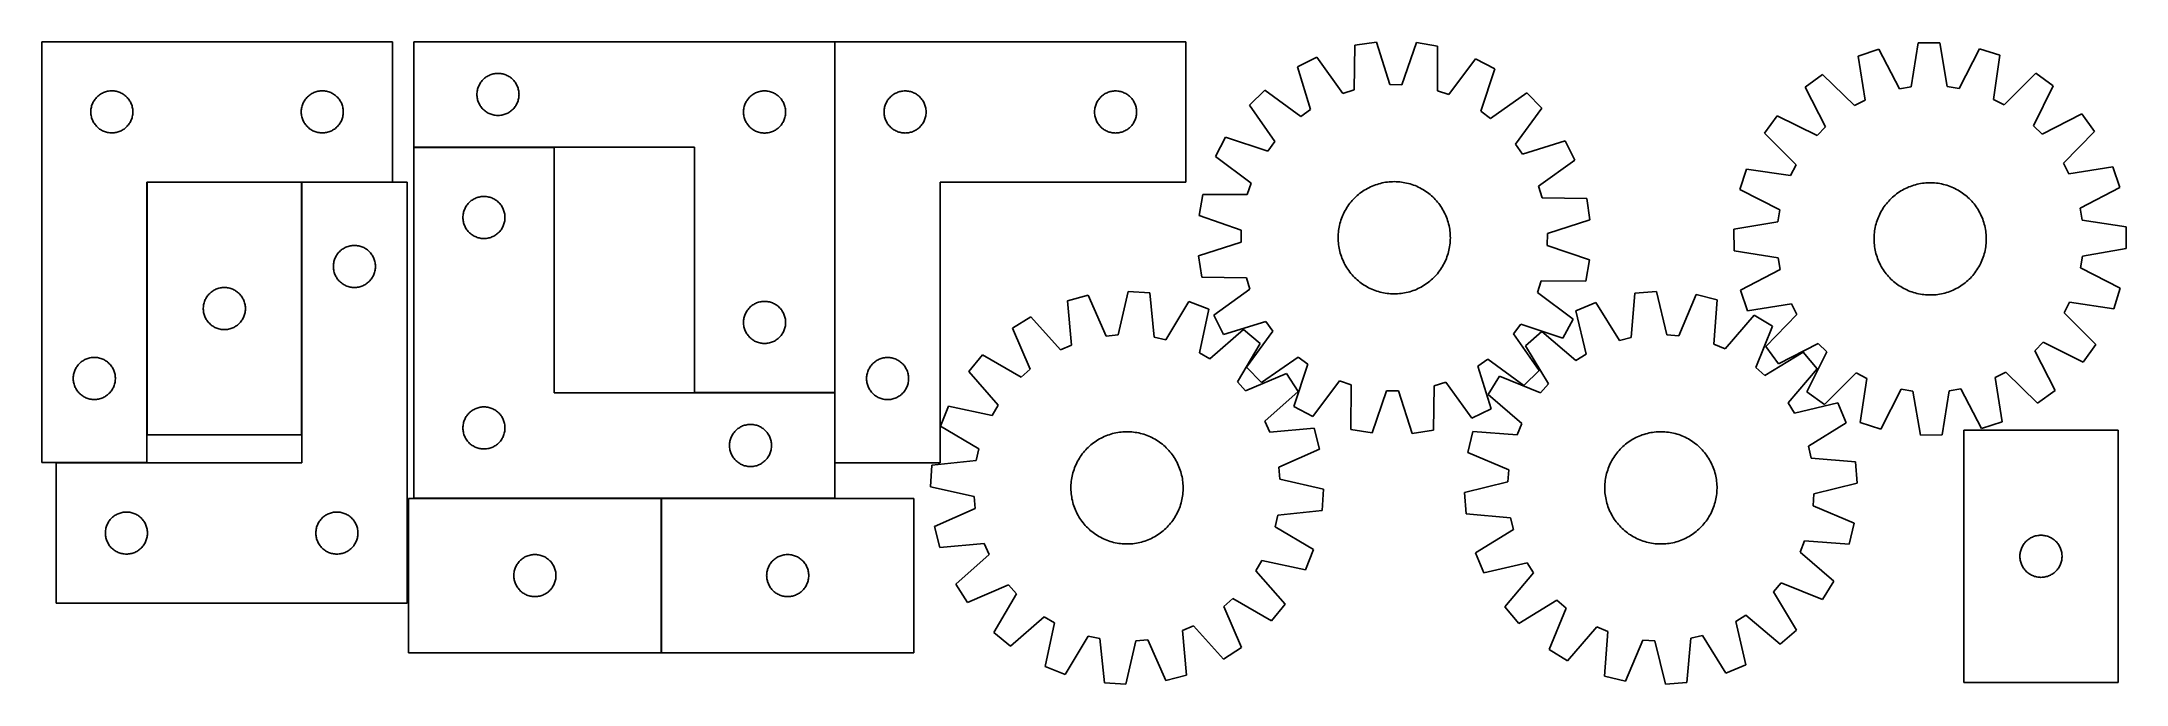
# Model space of a CAD drawing. Header units: millimetres. Extents: x 7 to 1493, y 7 to 465.
import ezdxf

# ---------------------------------------------------------------- set-up
doc = ezdxf.new("R2010")
doc.units = ezdxf.units.MM
doc.layers.add('COMMON', color=5, linetype='CONTINUOUS', true_color=0x0000ff)
doc.layers.add('CUT', color=7, linetype='CONTINUOUS', true_color=0x000000)

msp = doc.modelspace()

# ---------------------------------------------------------------- linework, layer by layer
at = {"layer": 'COMMON'}
for p, q in [((571.987757, 214.618463), (571.987757, 464.618463)), ((271.887756, 389.518462), (371.887756, 389.518462)), ((81.750929, 364.509829), (81.750929, 184.509829)), ((191.85093, 364.60983), (81.85093, 364.60983)), ((191.950931, 184.509829), (191.950931, 364.509829)), ((256.650929, 364.60983), (192.050931, 364.60983)), ((471.887756, 214.518462), (571.887756, 214.518462)), ((571.987756, 214.418462), (571.987756, 164.618463)), ((81.650929, 164.60983), (17.050931, 164.60983)), ((448.192443, 139.318462), (271.887756, 139.318462)), ((448.292443, 139.218461), (448.292443, 29.218461)), ((571.887756, 139.318462), (448.392444, 139.318462))]:
    msp.add_line(p, q, dxfattribs=at)
at = {"layer": 'CUT'}
for p, q in [((6.650929, 464.70983), (6.650929, 164.70983)), ((256.650929, 464.70983), (6.650929, 464.70983)), ((256.650929, 364.70983), (256.650929, 464.70983)), ((571.887756, 464.618463), (271.887756, 464.618463)), ((271.887756, 464.618463), (271.887756, 389.618463)), ((571.887756, 214.618463), (571.887756, 464.618463)), ((572.087757, 464.618463), (572.087757, 164.618463)), ((822.087757, 464.618463), (572.087757, 464.618463)), ((822.087757, 364.618463), (822.087757, 464.618463)), ((942.748667, 462.140485), (942.228401, 430.380383)), ((957.970537, 464.382183), (942.748667, 462.140485)), ((967.62465, 434.120444), (957.970537, 464.382183)), ((986.507701, 464.072189), (976.198488, 434.027308)), ((1001.677283, 461.500354), (986.507701, 464.072189)), ((1001.507498, 429.736445), (1001.677283, 461.500354)), ((1344.218916, 463.917141), (1339.254907, 432.543053)), ((1359.604718, 464.004497), (1344.218916, 463.917141)), ((1364.924661, 432.688799), (1359.604718, 464.004497)), ((915.512418, 453.616839), (901.728281, 446.781041)), ((901.728281, 446.781041), (911.047891, 416.414618)), ((934.045416, 427.8195), (915.512418, 453.616839)), ((1028.721945, 452.387063), (1009.632922, 426.998405)), ((1042.354334, 445.253444), (1028.721945, 452.387063)), ((1316.057231, 459.292716), (1301.451458, 454.455161)), ((1301.451458, 454.455161), (1306.425531, 423.082667)), ((1330.79388, 431.15367), (1316.057231, 459.292716)), ((1387.817099, 459.700147), (1373.40092, 431.39558)), ((1402.476861, 455.028753), (1387.817099, 459.700147)), ((1397.859344, 423.601802), (1402.476861, 455.028753)), ((317.204921, 430.186744), (317.38234, 430.93853)), ((317.38234, 430.93853), (317.598226, 431.680186)), ((317.598226, 431.680186), (317.852004, 432.409744)), ((317.852004, 432.409744), (318.143003, 433.125272)), ((318.143003, 433.125272), (318.47045, 433.82487)), ((318.47045, 433.82487), (318.833478, 434.506684)), ((318.833478, 434.506684), (319.231123, 435.168906)), ((319.231123, 435.168906), (319.662331, 435.80978)), ((319.662331, 435.80978), (320.125959, 436.427605)), ((320.125959, 436.427605), (320.620777, 437.020745)), ((320.620777, 437.020745), (321.145473, 437.587625)), ((321.145473, 437.587625), (321.698656, 438.126744)), ((321.698656, 438.126744), (322.278859, 438.63667)), ((322.278859, 438.63667), (322.884542, 439.116052)), ((322.884542, 439.116052), (323.5141, 439.563618)), ((323.5141, 439.563618), (324.165864, 439.978183)), ((324.165864, 439.978183), (324.838105, 440.358645)), ((324.838105, 440.358645), (325.52904, 440.703997)), ((325.52904, 440.703997), (326.236838, 441.013323)), ((326.236838, 441.013323), (326.959621, 441.285802)), ((326.959621, 441.285802), (327.695472, 441.520711)), ((327.695472, 441.520711), (328.44244, 441.717429)), ((328.44244, 441.717429), (329.198545, 441.875432)), ((329.198545, 441.875432), (329.961781, 441.994303)), ((329.961781, 441.994303), (330.730124, 442.073726)), ((330.730124, 442.073726), (331.501538, 442.11349)), ((331.501538, 442.11349), (332.273975, 442.11349)), ((332.273975, 442.11349), (333.045388, 442.073726)), ((333.045388, 442.073726), (333.813732, 441.994303)), ((333.813732, 441.994303), (334.576968, 441.875432)), ((334.576968, 441.875432), (335.333072, 441.717429)), ((335.333072, 441.717429), (336.080041, 441.520711)), ((336.080041, 441.520711), (336.815892, 441.285802)), ((336.815892, 441.285802), (337.538675, 441.013323)), ((337.538675, 441.013323), (338.246472, 440.703997)), ((338.246472, 440.703997), (338.937407, 440.358645)), ((338.937407, 440.358645), (339.609648, 439.978183)), ((339.609648, 439.978183), (340.261412, 439.563618)), ((340.261412, 439.563618), (340.89097, 439.116052)), ((340.89097, 439.116052), (341.496654, 438.63667)), ((341.496654, 438.63667), (342.076856, 438.126744)), ((342.076856, 438.126744), (342.630039, 437.587625)), ((342.630039, 437.587625), (343.154735, 437.020745)), ((343.154735, 437.020745), (343.649553, 436.427605)), ((343.649553, 436.427605), (344.113181, 435.80978)), ((344.113181, 435.80978), (344.54439, 435.168906)), ((344.54439, 435.168906), (344.942035, 434.506684)), ((344.942035, 434.506684), (345.305063, 433.82487)), ((345.305063, 433.82487), (345.63251, 433.125272)), ((345.63251, 433.125272), (345.923509, 432.409744)), ((345.923509, 432.409744), (346.177287, 431.680186)), ((346.177287, 431.680186), (346.393172, 430.93853)), ((346.393172, 430.93853), (346.570592, 430.186744)), ((976.198488, 434.027308), (967.62465, 434.120444)), ((1032.377271, 415.096638), (1042.354334, 445.253444)), ((1276.097129, 441.354632), (1263.7011, 432.240411)), ((1263.7011, 432.240411), (1278.126359, 403.94047)), ((1298.807959, 419.146684), (1276.097129, 441.354632)), ((1339.254907, 432.543053), (1330.79388, 431.15367)), ((1373.40092, 431.39558), (1364.924661, 432.688799)), ((1427.978312, 442.216969), (1405.521118, 419.75257)), ((1426.374052, 404.782177), (1440.477034, 433.244093)), ((1440.477034, 433.244093), (1427.978312, 442.216969)), ((41.695666, 415.867462), (41.775089, 416.635805)), ((41.775089, 416.635805), (41.893959, 417.399041)), ((41.893959, 417.399041), (42.051963, 418.155146)), ((42.051963, 418.155146), (42.248681, 418.902114)), ((42.248681, 418.902114), (42.48359, 419.637965)), ((42.48359, 419.637965), (42.756069, 420.360748)), ((42.756069, 420.360748), (43.065395, 421.068546)), ((43.065395, 421.068546), (43.410747, 421.759481)), ((43.410747, 421.759481), (43.791209, 422.431722)), ((43.791209, 422.431722), (44.205773, 423.083485)), ((44.205773, 423.083485), (44.65334, 423.713044)), ((44.65334, 423.713044), (45.132722, 424.318727)), ((45.132722, 424.318727), (45.642648, 424.89893)), ((45.642648, 424.89893), (46.181766, 425.452112)), ((46.181766, 425.452112), (46.748647, 425.976809)), ((46.748647, 425.976809), (47.341786, 426.471627)), ((47.341786, 426.471627), (47.959612, 426.935255)), ((47.959612, 426.935255), (48.600486, 427.366463)), ((48.600486, 427.366463), (49.262708, 427.764108)), ((49.262708, 427.764108), (49.944522, 428.127136)), ((49.944522, 428.127136), (50.64412, 428.454583)), ((50.64412, 428.454583), (51.359647, 428.745582)), ((51.359647, 428.745582), (52.089206, 428.99936)), ((52.089206, 428.99936), (52.830862, 429.215246)), ((52.830862, 429.215246), (53.582648, 429.392665)), ((53.582648, 429.392665), (54.34257, 429.531148)), ((54.34257, 429.531148), (55.108614, 429.630328)), ((55.108614, 429.630328), (55.878747, 429.689941)), ((55.878747, 429.689941), (56.650929, 429.70983)), ((56.650929, 429.70983), (57.42311, 429.689941)), ((57.42311, 429.689941), (58.193244, 429.630328)), ((58.193244, 429.630328), (58.959287, 429.531148)), ((58.959287, 429.531148), (59.71921, 429.392665)), ((59.71921, 429.392665), (60.470995, 429.215246)), ((60.470995, 429.215246), (61.212651, 428.99936)), ((61.212651, 428.99936), (61.94221, 428.745582)), ((61.94221, 428.745582), (62.657737, 428.454583)), ((62.657737, 428.454583), (63.357336, 428.127136)), ((63.357336, 428.127136), (64.03915, 427.764108)), ((64.03915, 427.764108), (64.701372, 427.366463)), ((64.701372, 427.366463), (65.342245, 426.935255)), ((65.342245, 426.935255), (65.960071, 426.471627)), ((65.960071, 426.471627), (66.55321, 425.976809)), ((66.55321, 425.976809), (67.120091, 425.452112)), ((67.120091, 425.452112), (67.659209, 424.89893)), ((67.659209, 424.89893), (68.169135, 424.318727)), ((68.169135, 424.318727), (68.648517, 423.713044)), ((68.648517, 423.713044), (69.096084, 423.083485)), ((69.096084, 423.083485), (69.510648, 422.431722)), ((69.510648, 422.431722), (69.891111, 421.759481)), ((69.891111, 421.759481), (70.236463, 421.068546)), ((70.236463, 421.068546), (70.545788, 420.360748)), ((70.545788, 420.360748), (70.818267, 419.637965)), ((70.818267, 419.637965), (71.053177, 418.902114)), ((71.053177, 418.902114), (71.249894, 418.155146)), ((71.249894, 418.155146), (71.407898, 417.399041)), ((71.407898, 417.399041), (71.526769, 416.635805)), ((71.526769, 416.635805), (71.606192, 415.867462)), ((191.695666, 415.867462), (191.775089, 416.635805)), ((191.775089, 416.635805), (191.893959, 417.399041)), ((191.893959, 417.399041), (192.051963, 418.155146)), ((192.051963, 418.155146), (192.248681, 418.902114)), ((192.248681, 418.902114), (192.48359, 419.637965)), ((192.48359, 419.637965), (192.756069, 420.360748)), ((192.756069, 420.360748), (193.065395, 421.068546)), ((193.065395, 421.068546), (193.410747, 421.759481)), ((193.410747, 421.759481), (193.791209, 422.431722)), ((193.791209, 422.431722), (194.205773, 423.083485)), ((194.205773, 423.083485), (194.65334, 423.713044)), ((194.65334, 423.713044), (195.132722, 424.318727)), ((195.132722, 424.318727), (195.642648, 424.89893)), ((195.642648, 424.89893), (196.181766, 425.452112)), ((196.181766, 425.452112), (196.748647, 425.976809)), ((196.748647, 425.976809), (197.341786, 426.471627)), ((197.341786, 426.471627), (197.959612, 426.935255)), ((197.959612, 426.935255), (198.600486, 427.366463)), ((198.600486, 427.366463), (199.262708, 427.764108)), ((199.262708, 427.764108), (199.944522, 428.127136)), ((199.944522, 428.127136), (200.64412, 428.454583)), ((200.64412, 428.454583), (201.359647, 428.745582)), ((201.359647, 428.745582), (202.089206, 428.99936)), ((202.089206, 428.99936), (202.830862, 429.215246)), ((202.830862, 429.215246), (203.582648, 429.392665)), ((203.582648, 429.392665), (204.34257, 429.531148)), ((204.34257, 429.531148), (205.108614, 429.630328)), ((205.108614, 429.630328), (205.878747, 429.689941)), ((205.878747, 429.689941), (206.650929, 429.70983)), ((206.650929, 429.70983), (207.42311, 429.689941)), ((207.42311, 429.689941), (208.193244, 429.630328)), ((208.193244, 429.630328), (208.959287, 429.531148)), ((208.959287, 429.531148), (209.71921, 429.392665)), ((209.71921, 429.392665), (210.470995, 429.215246)), ((210.470995, 429.215246), (211.212651, 428.99936)), ((211.212651, 428.99936), (211.94221, 428.745582)), ((211.94221, 428.745582), (212.657737, 428.454583)), ((212.657737, 428.454583), (213.357336, 428.127136)), ((213.357336, 428.127136), (214.03915, 427.764108)), ((214.03915, 427.764108), (214.701372, 427.366463)), ((214.701372, 427.366463), (215.342245, 426.935255)), ((215.342245, 426.935255), (215.960071, 426.471627)), ((215.960071, 426.471627), (216.55321, 425.976809)), ((216.55321, 425.976809), (217.120091, 425.452112)), ((217.120091, 425.452112), (217.659209, 424.89893)), ((217.659209, 424.89893), (218.169135, 424.318727)), ((218.169135, 424.318727), (218.648517, 423.713044)), ((218.648517, 423.713044), (219.096084, 423.083485)), ((219.096084, 423.083485), (219.510648, 422.431722)), ((219.510648, 422.431722), (219.891111, 421.759481)), ((219.891111, 421.759481), (220.236463, 421.068546)), ((220.236463, 421.068546), (220.545788, 420.360748)), ((220.545788, 420.360748), (220.818267, 419.637965)), ((220.818267, 419.637965), (221.053177, 418.902114)), ((221.053177, 418.902114), (221.249894, 418.155146)), ((221.249894, 418.155146), (221.407898, 417.399041)), ((221.407898, 417.399041), (221.526769, 416.635805)), ((221.526769, 416.635805), (221.606192, 415.867462)), ((316.887756, 427.118463), (316.907645, 427.890644)), ((316.907645, 426.346282), (316.887756, 427.118463)), ((316.907645, 427.890644), (316.967258, 428.660778)), ((316.967258, 425.576148), (316.907645, 426.346282)), ((316.967258, 428.660778), (317.066438, 429.426822)), ((317.066438, 424.810105), (316.967258, 425.576148)), ((317.066438, 429.426822), (317.204921, 430.186744)), ((317.204921, 424.050182), (317.066438, 424.810105)), ((317.38234, 423.298396), (317.204921, 424.050182)), ((317.598226, 422.556741), (317.38234, 423.298396)), ((317.852004, 421.827182), (317.598226, 422.556741)), ((318.143003, 421.111655), (317.852004, 421.827182)), ((318.47045, 420.412056), (318.143003, 421.111655)), ((318.833478, 419.730242), (318.47045, 420.412056)), ((319.231123, 419.06802), (318.833478, 419.730242)), ((319.662331, 418.427147), (319.231123, 419.06802)), ((320.125959, 417.809321), (319.662331, 418.427147)), ((320.620777, 417.216181), (320.125959, 417.809321)), ((321.145473, 416.649301), (320.620777, 417.216181)), ((321.698656, 416.110183), (321.145473, 416.649301)), ((322.278859, 415.600256), (321.698656, 416.110183)), ((342.076856, 416.110183), (341.496654, 415.600256)), ((342.630039, 416.649301), (342.076856, 416.110183)), ((343.154735, 417.216181), (342.630039, 416.649301)), ((343.649553, 417.809321), (343.154735, 417.216181)), ((344.113181, 418.427147), (343.649553, 417.809321)), ((344.54439, 419.06802), (344.113181, 418.427147)), ((344.942035, 419.730242), (344.54439, 419.06802)), ((345.305063, 420.412056), (344.942035, 419.730242)), ((345.63251, 421.111655), (345.305063, 420.412056)), ((345.923509, 421.827182), (345.63251, 421.111655)), ((346.177287, 422.556741), (345.923509, 421.827182)), ((346.393172, 423.298396), (346.177287, 422.556741)), ((346.570592, 424.050182), (346.393172, 423.298396)), ((346.570592, 430.186744), (346.709075, 429.426822)), ((346.709075, 424.810105), (346.570592, 424.050182)), ((346.709075, 429.426822), (346.808254, 428.660778)), ((346.808254, 425.576148), (346.709075, 424.810105)), ((346.808254, 428.660778), (346.867868, 427.890644)), ((346.867868, 426.346282), (346.808254, 425.576148)), ((346.867868, 427.890644), (346.887756, 427.118463)), ((346.887756, 427.118463), (346.867868, 426.346282)), ((506.907645, 415.390644), (506.967258, 416.160778)), ((506.967258, 416.160778), (507.066438, 416.926822)), ((507.066438, 416.926822), (507.204921, 417.686744)), ((507.204921, 417.686744), (507.38234, 418.43853)), ((507.38234, 418.43853), (507.598226, 419.180186)), ((507.598226, 419.180186), (507.852004, 419.909744)), ((507.852004, 419.909744), (508.143003, 420.625272)), ((508.143003, 420.625272), (508.47045, 421.32487)), ((508.47045, 421.32487), (508.833478, 422.006684)), ((508.833478, 422.006684), (509.231123, 422.668906)), ((509.231123, 422.668906), (509.662331, 423.30978)), ((509.662331, 423.30978), (510.125959, 423.927605)), ((510.125959, 423.927605), (510.620777, 424.520745)), ((510.620777, 424.520745), (511.145473, 425.087625)), ((511.145473, 425.087625), (511.698656, 425.626744)), ((511.698656, 425.626744), (512.278859, 426.13667)), ((512.278859, 426.13667), (512.884542, 426.616052)), ((512.884542, 426.616052), (513.5141, 427.063618)), ((513.5141, 427.063618), (514.165864, 427.478183)), ((514.165864, 427.478183), (514.838105, 427.858645)), ((514.838105, 427.858645), (515.52904, 428.203997)), ((515.52904, 428.203997), (516.236838, 428.513323)), ((516.236838, 428.513323), (516.959621, 428.785802)), ((516.959621, 428.785802), (517.695472, 429.020711)), ((517.695472, 429.020711), (518.44244, 429.217429)), ((518.44244, 429.217429), (519.198545, 429.375432)), ((519.198545, 429.375432), (519.961781, 429.494303)), ((519.961781, 429.494303), (520.730124, 429.573726)), ((520.730124, 429.573726), (521.501538, 429.61349)), ((521.501538, 429.61349), (522.273975, 429.61349)), ((522.273975, 429.61349), (523.045388, 429.573726)), ((523.045388, 429.573726), (523.813732, 429.494303)), ((523.813732, 429.494303), (524.576968, 429.375432)), ((524.576968, 429.375432), (525.333072, 429.217429)), ((525.333072, 429.217429), (526.080041, 429.020711)), ((526.080041, 429.020711), (526.815892, 428.785802)), ((526.815892, 428.785802), (527.538675, 428.513323)), ((527.538675, 428.513323), (528.246472, 428.203997)), ((528.246472, 428.203997), (528.937407, 427.858645)), ((528.937407, 427.858645), (529.609648, 427.478183)), ((529.609648, 427.478183), (530.261412, 427.063618)), ((530.261412, 427.063618), (530.89097, 426.616052)), ((530.89097, 426.616052), (531.496654, 426.13667)), ((531.496654, 426.13667), (532.076856, 425.626744)), ((532.076856, 425.626744), (532.630039, 425.087625)), ((532.630039, 425.087625), (533.154735, 424.520745)), ((533.154735, 424.520745), (533.649553, 423.927605)), ((533.649553, 423.927605), (534.113181, 423.30978)), ((534.113181, 423.30978), (534.54439, 422.668906)), ((534.54439, 422.668906), (534.942035, 422.006684)), ((534.942035, 422.006684), (535.305063, 421.32487)), ((535.305063, 421.32487), (535.63251, 420.625272)), ((535.63251, 420.625272), (535.923509, 419.909744)), ((535.923509, 419.909744), (536.177287, 419.180186)), ((536.177287, 419.180186), (536.393172, 418.43853)), ((536.393172, 418.43853), (536.570592, 417.686744)), ((536.570592, 417.686744), (536.709075, 416.926822)), ((536.709075, 416.926822), (536.808254, 416.160778)), ((536.808254, 416.160778), (536.867868, 415.390644)), ((607.132494, 415.776095), (607.211917, 416.544438)), ((607.211917, 416.544438), (607.330788, 417.307675)), ((607.330788, 417.307675), (607.488792, 418.063779)), ((607.488792, 418.063779), (607.685509, 418.810748)), ((607.685509, 418.810748), (607.920419, 419.546599)), ((607.920419, 419.546599), (608.192898, 420.269382)), ((608.192898, 420.269382), (608.502223, 420.977179)), ((608.502223, 420.977179), (608.847575, 421.668114)), ((608.847575, 421.668114), (609.228038, 422.340355)), ((609.228038, 422.340355), (609.642602, 422.992119)), ((609.642602, 422.992119), (610.090169, 423.621677)), ((610.090169, 423.621677), (610.569551, 424.227361)), ((610.569551, 424.227361), (611.079477, 424.807563)), ((611.079477, 424.807563), (611.618595, 425.360746)), ((611.618595, 425.360746), (612.185475, 425.885442)), ((612.185475, 425.885442), (612.778615, 426.38026)), ((612.778615, 426.38026), (613.396441, 426.843888)), ((613.396441, 426.843888), (614.037314, 427.275097)), ((614.037314, 427.275097), (614.699536, 427.672742)), ((614.699536, 427.672742), (615.38135, 428.035769)), ((615.38135, 428.035769), (616.080949, 428.363217)), ((616.080949, 428.363217), (616.796476, 428.654215)), ((616.796476, 428.654215), (617.526035, 428.907994)), ((617.526035, 428.907994), (618.26769, 429.123879)), ((618.26769, 429.123879), (619.019476, 429.301298)), ((619.019476, 429.301298), (619.779399, 429.439782)), ((619.779399, 429.439782), (620.545442, 429.538961)), ((620.545442, 429.538961), (621.315576, 429.598575)), ((621.315576, 429.598575), (622.087757, 429.618463)), ((622.087757, 429.618463), (622.859939, 429.598575)), ((622.859939, 429.598575), (623.630072, 429.538961)), ((623.630072, 429.538961), (624.396116, 429.439782)), ((624.396116, 429.439782), (625.156038, 429.301298)), ((625.156038, 429.301298), (625.907824, 429.123879)), ((625.907824, 429.123879), (626.64948, 428.907994)), ((626.64948, 428.907994), (627.379039, 428.654215)), ((627.379039, 428.654215), (628.094566, 428.363217)), ((628.094566, 428.363217), (628.794164, 428.035769)), ((628.794164, 428.035769), (629.475978, 427.672742)), ((629.475978, 427.672742), (630.1382, 427.275097)), ((630.1382, 427.275097), (630.779074, 426.843888)), ((630.779074, 426.843888), (631.3969, 426.38026)), ((631.3969, 426.38026), (631.990039, 425.885442)), ((631.990039, 425.885442), (632.55692, 425.360746)), ((632.55692, 425.360746), (633.096038, 424.807563)), ((633.096038, 424.807563), (633.605964, 424.227361)), ((633.605964, 424.227361), (634.085346, 423.621677)), ((634.085346, 423.621677), (634.532912, 422.992119)), ((634.532912, 422.992119), (634.947477, 422.340355)), ((634.947477, 422.340355), (635.327939, 421.668114)), ((635.327939, 421.668114), (635.673291, 420.977179)), ((635.673291, 420.977179), (635.982617, 420.269382)), ((635.982617, 420.269382), (636.255096, 419.546599)), ((636.255096, 419.546599), (636.490005, 418.810748)), ((636.490005, 418.810748), (636.686723, 418.063779)), ((636.686723, 418.063779), (636.844727, 417.307675)), ((636.844727, 417.307675), (636.963597, 416.544438)), ((636.963597, 416.544438), (637.04302, 415.776095)), ((757.132494, 415.776095), (757.211917, 416.544438)), ((757.211917, 416.544438), (757.330788, 417.307675)), ((757.330788, 417.307675), (757.488792, 418.063779)), ((757.488792, 418.063779), (757.685509, 418.810748)), ((757.685509, 418.810748), (757.920419, 419.546599)), ((757.920419, 419.546599), (758.192898, 420.269382)), ((758.192898, 420.269382), (758.502223, 420.977179)), ((758.502223, 420.977179), (758.847575, 421.668114)), ((758.847575, 421.668114), (759.228038, 422.340355)), ((759.228038, 422.340355), (759.642602, 422.992119)), ((759.642602, 422.992119), (760.090169, 423.621677)), ((760.090169, 423.621677), (760.569551, 424.227361)), ((760.569551, 424.227361), (761.079477, 424.807563)), ((761.079477, 424.807563), (761.618595, 425.360746)), ((761.618595, 425.360746), (762.185475, 425.885442)), ((762.185475, 425.885442), (762.778615, 426.38026)), ((762.778615, 426.38026), (763.396441, 426.843888)), ((763.396441, 426.843888), (764.037314, 427.275097)), ((764.037314, 427.275097), (764.699536, 427.672742)), ((764.699536, 427.672742), (765.38135, 428.035769)), ((765.38135, 428.035769), (766.080949, 428.363217)), ((766.080949, 428.363217), (766.796476, 428.654215)), ((766.796476, 428.654215), (767.526035, 428.907994)), ((767.526035, 428.907994), (768.26769, 429.123879)), ((768.26769, 429.123879), (769.019476, 429.301298)), ((769.019476, 429.301298), (769.779399, 429.439782)), ((769.779399, 429.439782), (770.545442, 429.538961)), ((770.545442, 429.538961), (771.315576, 429.598575)), ((771.315576, 429.598575), (772.087757, 429.618463)), ((772.087757, 429.618463), (772.859939, 429.598575)), ((772.859939, 429.598575), (773.630072, 429.538961)), ((773.630072, 429.538961), (774.396116, 429.439782)), ((774.396116, 429.439782), (775.156038, 429.301298)), ((775.156038, 429.301298), (775.907824, 429.123879)), ((775.907824, 429.123879), (776.64948, 428.907994)), ((776.64948, 428.907994), (777.379039, 428.654215)), ((777.379039, 428.654215), (778.094566, 428.363217)), ((778.094566, 428.363217), (778.794164, 428.035769)), ((778.794164, 428.035769), (779.475978, 427.672742)), ((779.475978, 427.672742), (780.1382, 427.275097)), ((780.1382, 427.275097), (780.779074, 426.843888)), ((780.779074, 426.843888), (781.3969, 426.38026)), ((781.3969, 426.38026), (781.990039, 425.885442)), ((781.990039, 425.885442), (782.55692, 425.360746)), ((782.55692, 425.360746), (783.096038, 424.807563)), ((783.096038, 424.807563), (783.605964, 424.227361)), ((783.605964, 424.227361), (784.085346, 423.621677)), ((784.085346, 423.621677), (784.532912, 422.992119)), ((784.532912, 422.992119), (784.947477, 422.340355)), ((784.947477, 422.340355), (785.327939, 421.668114)), ((785.327939, 421.668114), (785.673291, 420.977179)), ((785.673291, 420.977179), (785.982617, 420.269382)), ((785.982617, 420.269382), (786.255096, 419.546599)), ((786.255096, 419.546599), (786.490005, 418.810748)), ((786.490005, 418.810748), (786.686723, 418.063779)), ((786.686723, 418.063779), (786.844727, 417.307675)), ((786.844727, 417.307675), (786.963597, 416.544438)), ((786.963597, 416.544438), (787.04302, 415.776095)), ((878.459021, 430.258107), (867.461906, 419.497345)), ((867.461906, 419.497345), (885.709122, 393.497078)), ((904.056766, 411.450391), (878.459021, 430.258107)), ((911.047891, 416.414618), (904.056766, 411.450391)), ((942.228401, 430.380383), (934.045416, 427.8195)), ((1009.632922, 426.998405), (1001.507498, 429.736445)), ((1065.259174, 428.228929), (1039.258908, 409.981713)), ((1057.212221, 391.634069), (1076.019937, 417.231815)), ((1076.019937, 417.231815), (1065.259174, 428.228929)), ((1306.425531, 423.082667), (1298.807959, 419.146684)), ((1405.521118, 419.75257), (1397.859344, 423.601802)), ((41.655902, 415.096048), (41.695666, 415.867462)), ((41.655902, 414.323611), (41.655902, 415.096048)), ((41.695666, 413.552198), (41.655902, 414.323611)), ((41.775089, 412.783854), (41.695666, 413.552198)), ((41.893959, 412.020618), (41.775089, 412.783854)), ((42.051963, 411.264514), (41.893959, 412.020618)), ((42.248681, 410.517545), (42.051963, 411.264514)), ((42.48359, 409.781694), (42.248681, 410.517545)), ((42.756069, 409.058911), (42.48359, 409.781694)), ((43.065395, 408.351114), (42.756069, 409.058911)), ((43.410747, 407.660179), (43.065395, 408.351114)), ((43.791209, 406.987938), (43.410747, 407.660179)), ((44.205773, 406.336174), (43.791209, 406.987938)), ((44.65334, 405.706615), (44.205773, 406.336174)), ((45.132722, 405.100932), (44.65334, 405.706615)), ((45.642648, 404.52073), (45.132722, 405.100932)), ((46.181766, 403.967547), (45.642648, 404.52073)), ((46.748647, 403.442851), (46.181766, 403.967547)), ((47.341786, 402.948033), (46.748647, 403.442851)), ((47.959612, 402.484405), (47.341786, 402.948033)), ((48.600486, 402.053196), (47.959612, 402.484405)), ((49.262708, 401.655551), (48.600486, 402.053196)), ((49.944522, 401.292523), (49.262708, 401.655551)), ((50.64412, 400.965076), (49.944522, 401.292523)), ((63.357336, 401.292523), (62.657737, 400.965076)), ((64.03915, 401.655551), (63.357336, 401.292523)), ((64.701372, 402.053196), (64.03915, 401.655551)), ((65.342245, 402.484405), (64.701372, 402.053196)), ((65.960071, 402.948033), (65.342245, 402.484405)), ((66.55321, 403.442851), (65.960071, 402.948033)), ((67.120091, 403.967547), (66.55321, 403.442851)), ((67.659209, 404.52073), (67.120091, 403.967547)), ((68.169135, 405.100932), (67.659209, 404.52073)), ((68.648517, 405.706615), (68.169135, 405.100932)), ((69.096084, 406.336174), (68.648517, 405.706615)), ((69.510648, 406.987938), (69.096084, 406.336174)), ((69.891111, 407.660179), (69.510648, 406.987938)), ((70.236463, 408.351114), (69.891111, 407.660179)), ((70.545788, 409.058911), (70.236463, 408.351114)), ((70.818267, 409.781694), (70.545788, 409.058911)), ((71.053177, 410.517545), (70.818267, 409.781694)), ((71.249894, 411.264514), (71.053177, 410.517545)), ((71.407898, 412.020618), (71.249894, 411.264514)), ((71.526769, 412.783854), (71.407898, 412.020618)), ((71.606192, 413.552198), (71.526769, 412.783854)), ((71.606192, 415.867462), (71.645956, 415.096048)), ((71.645956, 414.323611), (71.606192, 413.552198)), ((71.645956, 415.096048), (71.645956, 414.323611)), ((191.655902, 415.096048), (191.695666, 415.867462)), ((191.655902, 414.323611), (191.655902, 415.096048)), ((191.695666, 413.552198), (191.655902, 414.323611)), ((191.775089, 412.783854), (191.695666, 413.552198)), ((191.893959, 412.020618), (191.775089, 412.783854)), ((192.051963, 411.264514), (191.893959, 412.020618)), ((192.248681, 410.517545), (192.051963, 411.264514)), ((192.48359, 409.781694), (192.248681, 410.517545)), ((192.756069, 409.058911), (192.48359, 409.781694)), ((193.065395, 408.351114), (192.756069, 409.058911)), ((193.410747, 407.660179), (193.065395, 408.351114)), ((193.791209, 406.987938), (193.410747, 407.660179)), ((194.205773, 406.336174), (193.791209, 406.987938)), ((194.65334, 405.706615), (194.205773, 406.336174)), ((195.132722, 405.100932), (194.65334, 405.706615)), ((195.642648, 404.52073), (195.132722, 405.100932)), ((196.181766, 403.967547), (195.642648, 404.52073)), ((196.748647, 403.442851), (196.181766, 403.967547)), ((197.341786, 402.948033), (196.748647, 403.442851)), ((197.959612, 402.484405), (197.341786, 402.948033)), ((198.600486, 402.053196), (197.959612, 402.484405)), ((199.262708, 401.655551), (198.600486, 402.053196)), ((199.944522, 401.292523), (199.262708, 401.655551)), ((200.64412, 400.965076), (199.944522, 401.292523)), ((213.357336, 401.292523), (212.657737, 400.965076)), ((214.03915, 401.655551), (213.357336, 401.292523)), ((214.701372, 402.053196), (214.03915, 401.655551)), ((215.342245, 402.484405), (214.701372, 402.053196)), ((215.960071, 402.948033), (215.342245, 402.484405)), ((216.55321, 403.442851), (215.960071, 402.948033)), ((217.120091, 403.967547), (216.55321, 403.442851)), ((217.659209, 404.52073), (217.120091, 403.967547)), ((218.169135, 405.100932), (217.659209, 404.52073)), ((218.648517, 405.706615), (218.169135, 405.100932)), ((219.096084, 406.336174), (218.648517, 405.706615)), ((219.510648, 406.987938), (219.096084, 406.336174)), ((219.891111, 407.660179), (219.510648, 406.987938)), ((220.236463, 408.351114), (219.891111, 407.660179)), ((220.545788, 409.058911), (220.236463, 408.351114)), ((220.818267, 409.781694), (220.545788, 409.058911)), ((221.053177, 410.517545), (220.818267, 409.781694)), ((221.249894, 411.264514), (221.053177, 410.517545)), ((221.407898, 412.020618), (221.249894, 411.264514)), ((221.526769, 412.783854), (221.407898, 412.020618)), ((221.606192, 413.552198), (221.526769, 412.783854)), ((221.606192, 415.867462), (221.645956, 415.096048)), ((221.645956, 414.323611), (221.606192, 413.552198)), ((221.645956, 415.096048), (221.645956, 414.323611)), ((322.884542, 415.120874), (322.278859, 415.600256)), ((323.5141, 414.673308), (322.884542, 415.120874)), ((324.165864, 414.258744), (323.5141, 414.673308)), ((324.838105, 413.878281), (324.165864, 414.258744)), ((325.52904, 413.532929), (324.838105, 413.878281)), ((326.236838, 413.223604), (325.52904, 413.532929)), ((326.959621, 412.951125), (326.236838, 413.223604)), ((327.695472, 412.716215), (326.959621, 412.951125)), ((328.44244, 412.519498), (327.695472, 412.716215)), ((329.198545, 412.361494), (328.44244, 412.519498)), ((329.961781, 412.242623), (329.198545, 412.361494)), ((330.730124, 412.1632), (329.961781, 412.242623)), ((331.501538, 412.123436), (330.730124, 412.1632)), ((332.273975, 412.123436), (331.501538, 412.123436)), ((333.045388, 412.1632), (332.273975, 412.123436)), ((333.813732, 412.242623), (333.045388, 412.1632)), ((334.576968, 412.361494), (333.813732, 412.242623)), ((335.333072, 412.519498), (334.576968, 412.361494)), ((336.080041, 412.716215), (335.333072, 412.519498)), ((336.815892, 412.951125), (336.080041, 412.716215)), ((337.538675, 413.223604), (336.815892, 412.951125)), ((338.246472, 413.532929), (337.538675, 413.223604)), ((338.937407, 413.878281), (338.246472, 413.532929)), ((339.609648, 414.258744), (338.937407, 413.878281)), ((340.261412, 414.673308), (339.609648, 414.258744)), ((340.89097, 415.120874), (340.261412, 414.673308)), ((341.496654, 415.600256), (340.89097, 415.120874)), ((506.887756, 414.618463), (506.907645, 415.390644)), ((506.907645, 413.846282), (506.887756, 414.618463)), ((506.967258, 413.076148), (506.907645, 413.846282)), ((507.066438, 412.310105), (506.967258, 413.076148)), ((507.204921, 411.550182), (507.066438, 412.310105)), ((507.38234, 410.798396), (507.204921, 411.550182)), ((507.598226, 410.056741), (507.38234, 410.798396)), ((507.852004, 409.327182), (507.598226, 410.056741)), ((508.143003, 408.611655), (507.852004, 409.327182)), ((508.47045, 407.912056), (508.143003, 408.611655)), ((508.833478, 407.230242), (508.47045, 407.912056)), ((509.231123, 406.56802), (508.833478, 407.230242)), ((509.662331, 405.927147), (509.231123, 406.56802)), ((510.125959, 405.309321), (509.662331, 405.927147)), ((510.620777, 404.716181), (510.125959, 405.309321)), ((511.145473, 404.149301), (510.620777, 404.716181)), ((511.698656, 403.610183), (511.145473, 404.149301)), ((512.278859, 403.100256), (511.698656, 403.610183)), ((512.884542, 402.620874), (512.278859, 403.100256)), ((513.5141, 402.173308), (512.884542, 402.620874)), ((514.165864, 401.758744), (513.5141, 402.173308)), ((514.838105, 401.378281), (514.165864, 401.758744)), ((515.52904, 401.032929), (514.838105, 401.378281)), ((528.937407, 401.378281), (528.246472, 401.032929)), ((529.609648, 401.758744), (528.937407, 401.378281)), ((530.261412, 402.173308), (529.609648, 401.758744)), ((530.89097, 402.620874), (530.261412, 402.173308)), ((531.496654, 403.100256), (530.89097, 402.620874)), ((532.076856, 403.610183), (531.496654, 403.100256)), ((532.630039, 404.149301), (532.076856, 403.610183)), ((533.154735, 404.716181), (532.630039, 404.149301)), ((533.649553, 405.309321), (533.154735, 404.716181)), ((534.113181, 405.927147), (533.649553, 405.309321)), ((534.54439, 406.56802), (534.113181, 405.927147)), ((534.942035, 407.230242), (534.54439, 406.56802)), ((535.305063, 407.912056), (534.942035, 407.230242)), ((535.63251, 408.611655), (535.305063, 407.912056)), ((535.923509, 409.327182), (535.63251, 408.611655)), ((536.177287, 410.056741), (535.923509, 409.327182)), ((536.393172, 410.798396), (536.177287, 410.056741)), ((536.570592, 411.550182), (536.393172, 410.798396)), ((536.709075, 412.310105), (536.570592, 411.550182)), ((536.808254, 413.076148), (536.709075, 412.310105)), ((536.867868, 413.846282), (536.808254, 413.076148)), ((536.867868, 415.390644), (536.887756, 414.618463)), ((536.887756, 414.618463), (536.867868, 413.846282)), ((607.09273, 415.004682), (607.132494, 415.776095)), ((607.09273, 414.232244), (607.09273, 415.004682)), ((607.132494, 413.460831), (607.09273, 414.232244)), ((607.211917, 412.692488), (607.132494, 413.460831)), ((607.330788, 411.929252), (607.211917, 412.692488)), ((607.488792, 411.173147), (607.330788, 411.929252)), ((607.685509, 410.426179), (607.488792, 411.173147)), ((607.920419, 409.690327), (607.685509, 410.426179)), ((608.192898, 408.967545), (607.920419, 409.690327)), ((608.502223, 408.259747), (608.192898, 408.967545)), ((608.847575, 407.568812), (608.502223, 408.259747)), ((609.228038, 406.896571), (608.847575, 407.568812)), ((609.642602, 406.244807), (609.228038, 406.896571)), ((610.090169, 405.615249), (609.642602, 406.244807)), ((610.569551, 405.009565), (610.090169, 405.615249)), ((611.079477, 404.429363), (610.569551, 405.009565)), ((611.618595, 403.87618), (611.079477, 404.429363)), ((612.185475, 403.351484), (611.618595, 403.87618)), ((612.778615, 402.856666), (612.185475, 403.351484)), ((613.396441, 402.393038), (612.778615, 402.856666)), ((614.037314, 401.96183), (613.396441, 402.393038)), ((614.699536, 401.564185), (614.037314, 401.96183)), ((615.38135, 401.201157), (614.699536, 401.564185)), ((616.080949, 400.87371), (615.38135, 401.201157)), ((628.794164, 401.201157), (628.094566, 400.87371)), ((629.475978, 401.564185), (628.794164, 401.201157)), ((630.1382, 401.96183), (629.475978, 401.564185)), ((630.779074, 402.393038), (630.1382, 401.96183)), ((631.3969, 402.856666), (630.779074, 402.393038)), ((631.990039, 403.351484), (631.3969, 402.856666)), ((632.55692, 403.87618), (631.990039, 403.351484)), ((633.096038, 404.429363), (632.55692, 403.87618)), ((633.605964, 405.009565), (633.096038, 404.429363)), ((634.085346, 405.615249), (633.605964, 405.009565)), ((634.532912, 406.244807), (634.085346, 405.615249)), ((634.947477, 406.896571), (634.532912, 406.244807)), ((635.327939, 407.568812), (634.947477, 406.896571)), ((635.673291, 408.259747), (635.327939, 407.568812)), ((635.982617, 408.967545), (635.673291, 408.259747)), ((636.255096, 409.690327), (635.982617, 408.967545)), ((636.490005, 410.426179), (636.255096, 409.690327)), ((636.686723, 411.173147), (636.490005, 410.426179)), ((636.844727, 411.929252), (636.686723, 411.173147)), ((636.963597, 412.692488), (636.844727, 411.929252)), ((637.04302, 413.460831), (636.963597, 412.692488)), ((637.04302, 415.776095), (637.082784, 415.004682)), ((637.082784, 414.232244), (637.04302, 413.460831)), ((637.082784, 415.004682), (637.082784, 414.232244)), ((757.09273, 415.004682), (757.132494, 415.776095)), ((757.09273, 414.232244), (757.09273, 415.004682)), ((757.132494, 413.460831), (757.09273, 414.232244)), ((757.211917, 412.692488), (757.132494, 413.460831)), ((757.330788, 411.929252), (757.211917, 412.692488)), ((757.488792, 411.173147), (757.330788, 411.929252)), ((757.685509, 410.426179), (757.488792, 411.173147)), ((757.920419, 409.690327), (757.685509, 410.426179)), ((758.192898, 408.967545), (757.920419, 409.690327)), ((758.502223, 408.259747), (758.192898, 408.967545)), ((758.847575, 407.568812), (758.502223, 408.259747)), ((759.228038, 406.896571), (758.847575, 407.568812)), ((759.642602, 406.244807), (759.228038, 406.896571)), ((760.090169, 405.615249), (759.642602, 406.244807)), ((760.569551, 405.009565), (760.090169, 405.615249)), ((761.079477, 404.429363), (760.569551, 405.009565)), ((761.618595, 403.87618), (761.079477, 404.429363)), ((762.185475, 403.351484), (761.618595, 403.87618)), ((762.778615, 402.856666), (762.185475, 403.351484)), ((763.396441, 402.393038), (762.778615, 402.856666)), ((764.037314, 401.96183), (763.396441, 402.393038)), ((764.699536, 401.564185), (764.037314, 401.96183)), ((765.38135, 401.201157), (764.699536, 401.564185)), ((766.080949, 400.87371), (765.38135, 401.201157)), ((778.794164, 401.201157), (778.094566, 400.87371)), ((779.475978, 401.564185), (778.794164, 401.201157)), ((780.1382, 401.96183), (779.475978, 401.564185)), ((780.779074, 402.393038), (780.1382, 401.96183)), ((781.3969, 402.856666), (780.779074, 402.393038)), ((781.990039, 403.351484), (781.3969, 402.856666)), ((782.55692, 403.87618), (781.990039, 403.351484)), ((783.096038, 404.429363), (782.55692, 403.87618)), ((783.605964, 405.009565), (783.096038, 404.429363)), ((784.085346, 405.615249), (783.605964, 405.009565)), ((784.532912, 406.244807), (784.085346, 405.615249)), ((784.947477, 406.896571), (784.532912, 406.244807)), ((785.327939, 407.568812), (784.947477, 406.896571)), ((785.673291, 408.259747), (785.327939, 407.568812)), ((785.982617, 408.967545), (785.673291, 408.259747)), ((786.255096, 409.690327), (785.982617, 408.967545)), ((786.490005, 410.426179), (786.255096, 409.690327)), ((786.686723, 411.173147), (786.490005, 410.426179)), ((786.844727, 411.929252), (786.686723, 411.173147)), ((786.963597, 412.692488), (786.844727, 411.929252)), ((787.04302, 413.460831), (786.963597, 412.692488)), ((787.04302, 415.776095), (787.082784, 415.004682)), ((787.082784, 414.232244), (787.04302, 413.460831)), ((787.082784, 415.004682), (787.082784, 414.232244)), ((1039.258908, 409.981713), (1032.377271, 415.096638)), ((1243.635987, 411.94615), (1234.663112, 399.447427)), ((1272.097903, 397.843168), (1243.635987, 411.94615)), ((1278.126359, 403.94047), (1272.097903, 397.843168)), ((1432.471355, 398.753722), (1426.374052, 404.782177)), ((1460.771296, 413.17898), (1432.471355, 398.753722)), ((1469.885516, 400.782951), (1460.771296, 413.17898)), ((51.359647, 400.674077), (50.64412, 400.965076)), ((52.089206, 400.420299), (51.359647, 400.674077)), ((52.830862, 400.204414), (52.089206, 400.420299)), ((53.582648, 400.026994), (52.830862, 400.204414)), ((54.34257, 399.888511), (53.582648, 400.026994)), ((55.108614, 399.789332), (54.34257, 399.888511)), ((55.878747, 399.729718), (55.108614, 399.789332)), ((56.650929, 399.70983), (55.878747, 399.729718)), ((57.42311, 399.729718), (56.650929, 399.70983)), ((58.193244, 399.789332), (57.42311, 399.729718)), ((58.959287, 399.888511), (58.193244, 399.789332)), ((59.71921, 400.026994), (58.959287, 399.888511)), ((60.470995, 400.204414), (59.71921, 400.026994)), ((61.212651, 400.420299), (60.470995, 400.204414)), ((61.94221, 400.674077), (61.212651, 400.420299)), ((62.657737, 400.965076), (61.94221, 400.674077)), ((201.359647, 400.674077), (200.64412, 400.965076)), ((202.089206, 400.420299), (201.359647, 400.674077)), ((202.830862, 400.204414), (202.089206, 400.420299)), ((203.582648, 400.026994), (202.830862, 400.204414)), ((204.34257, 399.888511), (203.582648, 400.026994)), ((205.108614, 399.789332), (204.34257, 399.888511)), ((205.878747, 399.729718), (205.108614, 399.789332)), ((206.650929, 399.70983), (205.878747, 399.729718)), ((207.42311, 399.729718), (206.650929, 399.70983)), ((208.193244, 399.789332), (207.42311, 399.729718)), ((208.959287, 399.888511), (208.193244, 399.789332)), ((209.71921, 400.026994), (208.959287, 399.888511)), ((210.470995, 400.204414), (209.71921, 400.026994)), ((211.212651, 400.420299), (210.470995, 400.204414)), ((211.94221, 400.674077), (211.212651, 400.420299)), ((212.657737, 400.965076), (211.94221, 400.674077)), ((271.887756, 389.618463), (471.887756, 389.618463)), ((371.887756, 389.418462), (271.887756, 389.418462)), ((271.887756, 389.418462), (271.887756, 139.418462)), ((371.887756, 214.418462), (371.887756, 389.418462)), ((471.887756, 389.618463), (471.887756, 214.618463)), ((516.236838, 400.723604), (515.52904, 401.032929)), ((516.959621, 400.451125), (516.236838, 400.723604)), ((517.695472, 400.216215), (516.959621, 400.451125)), ((518.44244, 400.019498), (517.695472, 400.216215)), ((519.198545, 399.861494), (518.44244, 400.019498)), ((519.961781, 399.742623), (519.198545, 399.861494)), ((520.730124, 399.6632), (519.961781, 399.742623)), ((521.501538, 399.623436), (520.730124, 399.6632)), ((522.273975, 399.623436), (521.501538, 399.623436)), ((523.045388, 399.6632), (522.273975, 399.623436)), ((523.813732, 399.742623), (523.045388, 399.6632)), ((524.576968, 399.861494), (523.813732, 399.742623)), ((525.333072, 400.019498), (524.576968, 399.861494)), ((526.080041, 400.216215), (525.333072, 400.019498)), ((526.815892, 400.451125), (526.080041, 400.216215)), ((527.538675, 400.723604), (526.815892, 400.451125)), ((528.246472, 401.032929), (527.538675, 400.723604)), ((616.796476, 400.582711), (616.080949, 400.87371)), ((617.526035, 400.328932), (616.796476, 400.582711)), ((618.26769, 400.113047), (617.526035, 400.328932)), ((619.019476, 399.935628), (618.26769, 400.113047)), ((619.779399, 399.797145), (619.019476, 399.935628)), ((620.545442, 399.697965), (619.779399, 399.797145)), ((621.315576, 399.638352), (620.545442, 399.697965)), ((622.087757, 399.618463), (621.315576, 399.638352)), ((622.859939, 399.638352), (622.087757, 399.618463)), ((623.630072, 399.697965), (622.859939, 399.638352)), ((624.396116, 399.797145), (623.630072, 399.697965)), ((625.156038, 399.935628), (624.396116, 399.797145)), ((625.907824, 400.113047), (625.156038, 399.935628)), ((626.64948, 400.328932), (625.907824, 400.113047)), ((627.379039, 400.582711), (626.64948, 400.328932)), ((628.094566, 400.87371), (627.379039, 400.582711)), ((766.796476, 400.582711), (766.080949, 400.87371)), ((767.526035, 400.328932), (766.796476, 400.582711)), ((768.26769, 400.113047), (767.526035, 400.328932)), ((769.019476, 399.935628), (768.26769, 400.113047)), ((769.779399, 399.797145), (769.019476, 399.935628)), ((770.545442, 399.697965), (769.779399, 399.797145)), ((771.315576, 399.638352), (770.545442, 399.697965)), ((772.087757, 399.618463), (771.315576, 399.638352)), ((772.859939, 399.638352), (772.087757, 399.618463)), ((773.630072, 399.697965), (772.859939, 399.638352)), ((774.396116, 399.797145), (773.630072, 399.697965)), ((775.156038, 399.935628), (774.396116, 399.797145)), ((775.907824, 400.113047), (775.156038, 399.935628)), ((776.64948, 400.328932), (775.907824, 400.113047)), ((777.379039, 400.582711), (776.64948, 400.328932)), ((778.094566, 400.87371), (777.379039, 400.582711)), ((850.437391, 396.592504), (843.303772, 382.960115)), ((880.594197, 386.615441), (850.437391, 396.592504)), ((885.709122, 393.497078), (880.594197, 386.615441)), ((1062.176448, 384.642945), (1057.212221, 391.634069)), ((1092.54287, 393.962554), (1062.176448, 384.642945)), ((1099.378669, 380.178418), (1092.54287, 393.962554)), ((1234.663112, 399.447427), (1257.127511, 376.990234)), ((1447.677568, 378.072122), (1469.885516, 400.782951)), ((843.303772, 382.960115), (868.69243, 363.871092)), ((1073.581329, 361.645419), (1099.378669, 380.178418)), ((1221.851327, 373.945977), (1217.179934, 359.286214)), ((1253.278279, 369.32846), (1221.851327, 373.945977)), ((1257.127511, 376.990234), (1253.278279, 369.32846)), ((1451.613551, 370.45455), (1447.677568, 378.072122)), ((1482.986045, 375.428623), (1451.613551, 370.45455)), ((1487.8236, 360.82285), (1482.986045, 375.428623)), ((81.650929, 164.70983), (81.650929, 364.70983)), ((81.650929, 364.70983), (256.650929, 364.70983)), ((191.85093, 364.509829), (81.85093, 364.509829)), ((81.85093, 364.509829), (81.85093, 184.509829)), ((191.85093, 184.509829), (191.85093, 364.509829)), ((267.050931, 364.509829), (192.050931, 364.509829)), ((192.050931, 364.509829), (192.050931, 164.509829)), ((267.050931, 64.509829), (267.050931, 364.509829)), ((647.087757, 164.618463), (647.087757, 364.618463)), ((647.087757, 364.618463), (822.087757, 364.618463)), ((868.69243, 363.871092), (865.95439, 355.745668)), ((945.322209, 355.861598), (946.305246, 356.644315)), ((946.305246, 356.644315), (947.312383, 357.395768)), ((947.312383, 357.395768), (948.342627, 358.115215)), ((948.342627, 358.115215), (949.394961, 358.801946)), ((949.394961, 358.801946), (950.468347, 359.455284)), ((950.468347, 359.455284), (951.561724, 360.074584)), ((951.561724, 360.074584), (952.674015, 360.659234)), ((952.674015, 360.659234), (953.804122, 361.208658)), ((953.804122, 361.208658), (954.950928, 361.722313)), ((954.950928, 361.722313), (956.113303, 362.199693)), ((956.113303, 362.199693), (957.290099, 362.640326)), ((957.290099, 362.640326), (958.480156, 363.043777)), ((958.480156, 363.043777), (959.682297, 363.409649)), ((959.682297, 363.409649), (960.895338, 363.73758)), ((960.895338, 363.73758), (962.118081, 364.027247)), ((962.118081, 364.027247), (963.349319, 364.278364)), ((963.349319, 364.278364), (964.587837, 364.490682)), ((964.587837, 364.490682), (965.832413, 364.663993)), ((965.832413, 364.663993), (967.081819, 364.798126)), ((967.081819, 364.798126), (968.334822, 364.892947)), ((968.334822, 364.892947), (969.590185, 364.948364)), ((969.590185, 364.948364), (970.846669, 364.964322)), ((970.846669, 364.964322), (972.103034, 364.940804)), ((972.103034, 364.940804), (973.358041, 364.877835)), ((973.358041, 364.877835), (974.61045, 364.775476)), ((974.61045, 364.775476), (975.859027, 364.633829)), ((975.859027, 364.633829), (977.102538, 364.453033)), ((977.102538, 364.453033), (978.339756, 364.233266)), ((978.339756, 364.233266), (979.569461, 363.974746)), ((979.569461, 363.974746), (980.790439, 363.677727)), ((980.790439, 363.677727), (982.001485, 363.342503)), ((982.001485, 363.342503), (983.201403, 362.969405)), ((983.201403, 362.969405), (984.38901, 362.558801)), ((984.38901, 362.558801), (985.563134, 362.111095)), ((985.563134, 362.111095), (986.722616, 361.62673)), ((986.722616, 361.62673), (987.866311, 361.106184)), ((987.866311, 361.106184), (988.993091, 360.549971)), ((988.993091, 360.549971), (990.101844, 359.958639)), ((990.101844, 359.958639), (991.191476, 359.332772)), ((991.191476, 359.332772), (992.260911, 358.672987)), ((992.260911, 358.672987), (993.309094, 357.979937)), ((993.309094, 357.979937), (994.33499, 357.254304)), ((994.33499, 357.254304), (995.337588, 356.496805)), ((1076.142213, 353.462434), (1073.581329, 361.645419)), ((1217.179934, 359.286214), (1245.484501, 344.870035)), ((1328.758346, 356.214177), (1329.77655, 356.950566)), ((1329.77655, 356.950566), (1330.817382, 357.654608)), ((1330.817382, 357.654608), (1331.879815, 358.325609)), ((1331.879815, 358.325609), (1332.9628, 358.962908)), ((1332.9628, 358.962908), (1334.065269, 359.565875)), ((1334.065269, 359.565875), (1335.186134, 360.133914)), ((1335.186134, 360.133914), (1336.324288, 360.666467)), ((1336.324288, 360.666467), (1337.478608, 361.163006)), ((1337.478608, 361.163006), (1338.647956, 361.623042)), ((1338.647956, 361.623042), (1339.831176, 362.046121)), ((1339.831176, 362.046121), (1341.027102, 362.431826)), ((1341.027102, 362.431826), (1342.234553, 362.779775)), ((1342.234553, 362.779775), (1343.452338, 363.089625)), ((1343.452338, 363.089625), (1344.679254, 363.361071)), ((1344.679254, 363.361071), (1345.914092, 363.593845)), ((1345.914092, 363.593845), (1347.155631, 363.787717)), ((1347.155631, 363.787717), (1348.402648, 363.942495)), ((1348.402648, 363.942495), (1349.653911, 364.058027)), ((1349.653911, 364.058027), (1350.908186, 364.134199)), ((1350.908186, 364.134199), (1352.164234, 364.170936)), ((1352.164234, 364.170936), (1353.420816, 364.168201)), ((1353.420816, 364.168201), (1354.676693, 364.125998)), ((1354.676693, 364.125998), (1355.930624, 364.044367)), ((1355.930624, 364.044367), (1357.181372, 363.92339)), ((1357.181372, 363.92339), (1358.427703, 363.763185)), ((1358.427703, 363.763185), (1359.668387, 363.563911)), ((1359.668387, 363.563911), (1360.9022, 363.325765)), ((1360.9022, 363.325765), (1362.127923, 363.048981)), ((1362.127923, 363.048981), (1363.344347, 362.733833)), ((1363.344347, 362.733833), (1364.550273, 362.380631)), ((1364.550273, 362.380631), (1365.744508, 361.989725)), ((1365.744508, 361.989725), (1366.925876, 361.5615)), ((1366.925876, 361.5615), (1368.09321, 361.096378)), ((1368.09321, 361.096378), (1369.245359, 360.594819)), ((1369.245359, 360.594819), (1370.381184, 360.057318)), ((1370.381184, 360.057318), (1371.499565, 359.484405)), ((1371.499565, 359.484405), (1372.5994, 358.876645)), ((1372.5994, 358.876645), (1373.679601, 358.234639)), ((1373.679601, 358.234639), (1374.739103, 357.559019)), ((1374.739103, 357.559019), (1375.776861, 356.850453)), ((1375.776861, 356.850453), (1376.79185, 356.10964)), ((1459.684554, 346.086201), (1487.8236, 360.82285)), ((307.066438, 341.726821), (307.204921, 342.486743)), ((307.204921, 342.486743), (307.38234, 343.238529)), ((307.38234, 343.238529), (307.598226, 343.980185)), ((307.598226, 343.980185), (307.852004, 344.709743)), ((307.852004, 344.709743), (308.143003, 345.425271)), ((308.143003, 345.425271), (308.47045, 346.124869)), ((308.47045, 346.124869), (308.833478, 346.806683)), ((308.833478, 346.806683), (309.231123, 347.468905)), ((309.231123, 347.468905), (309.662331, 348.109779)), ((309.662331, 348.109779), (310.125959, 348.727604)), ((310.125959, 348.727604), (310.620777, 349.320744)), ((310.620777, 349.320744), (311.145473, 349.887624)), ((311.145473, 349.887624), (311.698656, 350.426743)), ((311.698656, 350.426743), (312.278859, 350.936669)), ((312.278859, 350.936669), (312.884542, 351.416051)), ((312.884542, 351.416051), (313.5141, 351.863617)), ((313.5141, 351.863617), (314.165864, 352.278182)), ((314.165864, 352.278182), (314.838105, 352.658644)), ((314.838105, 352.658644), (315.52904, 353.003996)), ((315.52904, 353.003996), (316.236838, 353.313322)), ((316.236838, 353.313322), (316.959621, 353.585801)), ((316.959621, 353.585801), (317.695472, 353.82071)), ((317.695472, 353.82071), (318.44244, 354.017428)), ((318.44244, 354.017428), (319.198545, 354.175431)), ((319.198545, 354.175431), (319.961781, 354.294302)), ((319.961781, 354.294302), (320.730124, 354.373725)), ((320.730124, 354.373725), (321.501538, 354.413489)), ((321.501538, 354.413489), (322.273975, 354.413489)), ((322.273975, 354.413489), (323.045388, 354.373725)), ((323.045388, 354.373725), (323.813732, 354.294302)), ((323.813732, 354.294302), (324.576968, 354.175431)), ((324.576968, 354.175431), (325.333072, 354.017428)), ((325.333072, 354.017428), (326.080041, 353.82071)), ((326.080041, 353.82071), (326.815892, 353.585801)), ((326.815892, 353.585801), (327.538675, 353.313322)), ((327.538675, 353.313322), (328.246472, 353.003996)), ((328.246472, 353.003996), (328.937407, 352.658644)), ((328.937407, 352.658644), (329.609648, 352.278182)), ((329.609648, 352.278182), (330.261412, 351.863617)), ((330.261412, 351.863617), (330.89097, 351.416051)), ((330.89097, 351.416051), (331.496654, 350.936669)), ((331.496654, 350.936669), (332.076856, 350.426743)), ((332.076856, 350.426743), (332.630039, 349.887624)), ((332.630039, 349.887624), (333.154735, 349.320744)), ((333.154735, 349.320744), (333.649553, 348.727604)), ((333.649553, 348.727604), (334.113181, 348.109779)), ((334.113181, 348.109779), (334.54439, 347.468905)), ((334.54439, 347.468905), (334.942035, 346.806683)), ((334.942035, 346.806683), (335.305063, 346.124869)), ((335.305063, 346.124869), (335.63251, 345.425271)), ((335.63251, 345.425271), (335.923509, 344.709743)), ((335.923509, 344.709743), (336.177287, 343.980185)), ((336.177287, 343.980185), (336.393172, 343.238529)), ((336.393172, 343.238529), (336.570592, 342.486743)), ((336.570592, 342.486743), (336.709075, 341.726821)), ((834.190481, 355.915453), (831.618646, 340.745871)), ((865.95439, 355.745668), (834.190481, 355.915453)), ((934.064105, 340.960786), (934.584651, 342.104481)), ((934.584651, 342.104481), (935.140864, 343.231261)), ((935.140864, 343.231261), (935.732196, 344.340014)), ((935.732196, 344.340014), (936.358063, 345.429646)), ((936.358063, 345.429646), (937.017848, 346.499081)), ((937.017848, 346.499081), (937.710898, 347.547264)), ((937.710898, 347.547264), (938.436531, 348.573161)), ((938.436531, 348.573161), (939.19403, 349.575758)), ((939.19403, 349.575758), (939.982648, 350.554068)), ((939.982648, 350.554068), (940.801605, 351.507123)), ((940.801605, 351.507123), (941.650095, 352.433985)), ((941.650095, 352.433985), (942.52728, 353.333737)), ((942.52728, 353.333737), (943.432294, 354.205492)), ((943.432294, 354.205492), (944.364243, 355.04839)), ((944.364243, 355.04839), (945.322209, 355.861598)), ((995.337588, 356.496805), (996.315898, 355.708188)), ((996.315898, 355.708188), (997.268953, 354.88923)), ((997.268953, 354.88923), (998.195814, 354.04074)), ((998.195814, 354.04074), (999.095567, 353.163555)), ((999.095567, 353.163555), (999.967322, 352.258541)), ((999.967322, 352.258541), (1000.810219, 351.326592)), ((1000.810219, 351.326592), (1001.623428, 350.368626)), ((1001.623428, 350.368626), (1002.406145, 349.385589)), ((1002.406145, 349.385589), (1003.157598, 348.378452)), ((1003.157598, 348.378452), (1003.877045, 347.348208)), ((1003.877045, 347.348208), (1004.563776, 346.295874)), ((1004.563776, 346.295874), (1005.217114, 345.222488)), ((1005.217114, 345.222488), (1005.836414, 344.129111)), ((1005.836414, 344.129111), (1006.421064, 343.01682)), ((1006.421064, 343.01682), (1006.970488, 341.886713)), ((1006.970488, 341.886713), (1007.484143, 340.739907)), ((1107.902315, 352.942168), (1076.142213, 353.462434)), ((1110.144013, 337.720298), (1107.902315, 352.942168)), ((1245.484501, 344.870035), (1244.191282, 336.393777)), ((1316.285261, 340.714474), (1316.822763, 341.8503)), ((1316.822763, 341.8503), (1317.395676, 342.968681)), ((1317.395676, 342.968681), (1318.003436, 344.068515)), ((1318.003436, 344.068515), (1318.645442, 345.148717)), ((1318.645442, 345.148717), (1319.321061, 346.208219)), ((1319.321061, 346.208219), (1320.029627, 347.245977)), ((1320.029627, 347.245977), (1320.77044, 348.260966)), ((1320.77044, 348.260966), (1321.54277, 349.252184)), ((1321.54277, 349.252184), (1322.345853, 350.218655)), ((1322.345853, 350.218655), (1323.178897, 351.159422)), ((1323.178897, 351.159422), (1324.04108, 352.07356)), ((1324.04108, 352.07356), (1324.931552, 352.960164)), ((1324.931552, 352.960164), (1325.849433, 353.81836)), ((1325.849433, 353.81836), (1326.793818, 354.647301)), ((1326.793818, 354.647301), (1327.763775, 355.44617)), ((1327.763775, 355.44617), (1328.758346, 356.214177)), ((1376.79185, 356.10964), (1377.783069, 355.337311)), ((1377.783069, 355.337311), (1378.749539, 354.534228)), ((1378.749539, 354.534228), (1379.690307, 353.701184)), ((1379.690307, 353.701184), (1380.604444, 352.839001)), ((1380.604444, 352.839001), (1381.491048, 351.948529)), ((1381.491048, 351.948529), (1382.349244, 351.030648)), ((1382.349244, 351.030648), (1383.178186, 350.086263)), ((1383.178186, 350.086263), (1383.977054, 349.116306)), ((1383.977054, 349.116306), (1384.745062, 348.121735)), ((1384.745062, 348.121735), (1385.48145, 347.103531)), ((1385.48145, 347.103531), (1386.185492, 346.062699)), ((1386.185492, 346.062699), (1386.856494, 345.000266)), ((1386.856494, 345.000266), (1387.493792, 343.917281)), ((1387.493792, 343.917281), (1388.096759, 342.814812)), ((1388.096759, 342.814812), (1388.664799, 341.693947)), ((1461.073937, 337.625173), (1459.684554, 346.086201)), ((306.887756, 339.418462), (306.907645, 340.190643)), ((306.907645, 338.646281), (306.887756, 339.418462)), ((306.907645, 340.190643), (306.967258, 340.960777)), ((306.967258, 337.876147), (306.907645, 338.646281)), ((306.967258, 340.960777), (307.066438, 341.726821)), ((307.066438, 337.110104), (306.967258, 337.876147)), ((307.204921, 336.350181), (307.066438, 337.110104)), ((307.38234, 335.598395), (307.204921, 336.350181)), ((307.598226, 334.85674), (307.38234, 335.598395)), ((307.852004, 334.127181), (307.598226, 334.85674)), ((308.143003, 333.411654), (307.852004, 334.127181)), ((308.47045, 332.712055), (308.143003, 333.411654)), ((308.833478, 332.030241), (308.47045, 332.712055)), ((309.231123, 331.368019), (308.833478, 332.030241)), ((309.662331, 330.727146), (309.231123, 331.368019)), ((310.125959, 330.10932), (309.662331, 330.727146)), ((310.620777, 329.51618), (310.125959, 330.10932)), ((311.145473, 328.9493), (310.620777, 329.51618)), ((311.698656, 328.410182), (311.145473, 328.9493)), ((312.278859, 327.900255), (311.698656, 328.410182)), ((312.884542, 327.420873), (312.278859, 327.900255)), ((313.5141, 326.973307), (312.884542, 327.420873)), ((314.165864, 326.558743), (313.5141, 326.973307)), ((330.261412, 326.973307), (329.609648, 326.558743)), ((330.89097, 327.420873), (330.261412, 326.973307)), ((331.496654, 327.900255), (330.89097, 327.420873)), ((332.076856, 328.410182), (331.496654, 327.900255)), ((332.630039, 328.9493), (332.076856, 328.410182)), ((333.154735, 329.51618), (332.630039, 328.9493)), ((333.649553, 330.10932), (333.154735, 329.51618)), ((334.113181, 330.727146), (333.649553, 330.10932)), ((334.54439, 331.368019), (334.113181, 330.727146)), ((334.942035, 332.030241), (334.54439, 331.368019)), ((335.305063, 332.712055), (334.942035, 332.030241)), ((335.63251, 333.411654), (335.305063, 332.712055)), ((335.923509, 334.127181), (335.63251, 333.411654)), ((336.177287, 334.85674), (335.923509, 334.127181)), ((336.393172, 335.598395), (336.177287, 334.85674)), ((336.570592, 336.350181), (336.393172, 335.598395)), ((336.709075, 337.110104), (336.570592, 336.350181)), ((336.709075, 341.726821), (336.808254, 340.960777)), ((336.808254, 337.876147), (336.709075, 337.110104)), ((336.808254, 340.960777), (336.867868, 340.190643)), ((336.867868, 338.646281), (336.808254, 337.876147)), ((336.867868, 340.190643), (336.887756, 339.418462)), ((336.887756, 339.418462), (336.867868, 338.646281)), ((831.618646, 340.745871), (861.663527, 330.436658)), ((861.663527, 330.436658), (861.570391, 321.86282)), ((930.750031, 326.341205), (930.813, 327.596211)), ((930.813, 327.596211), (930.915359, 328.848621)), ((930.915359, 328.848621), (931.057006, 330.097197)), ((931.057006, 330.097197), (931.237802, 331.340708)), ((931.237802, 331.340708), (931.457569, 332.577926)), ((931.457569, 332.577926), (931.716089, 333.807631)), ((931.716089, 333.807631), (932.013108, 335.028609)), ((932.013108, 335.028609), (932.348332, 336.239655)), ((932.348332, 336.239655), (932.72143, 337.439573)), ((932.72143, 337.439573), (933.132035, 338.627181)), ((933.132035, 338.627181), (933.57974, 339.801304)), ((933.57974, 339.801304), (934.064105, 340.960786)), ((1007.484143, 340.739907), (1007.961522, 339.577532)), ((1007.961522, 339.577532), (1008.402155, 338.400736)), ((1008.402155, 338.400736), (1008.805607, 337.21068)), ((1008.805607, 337.21068), (1009.171479, 336.008538)), ((1009.171479, 336.008538), (1009.49941, 334.795497)), ((1009.49941, 334.795497), (1009.789077, 333.572754)), ((1009.789077, 333.572754), (1010.040193, 332.341516)), ((1010.040193, 332.341516), (1010.252512, 331.102998)), ((1010.252512, 331.102998), (1010.425823, 329.858422)), ((1010.425823, 329.858422), (1010.559955, 328.609016)), ((1010.559955, 328.609016), (1010.654777, 327.356013)), ((1010.654777, 327.356013), (1010.710194, 326.10065)), ((1079.789138, 319.492347), (1079.882274, 328.066185)), ((1079.882274, 328.066185), (1110.144013, 337.720298)), ((1244.191282, 336.393777), (1212.875584, 331.073834)), ((1212.875584, 331.073834), (1212.96294, 315.688032)), ((1312.754083, 326.145809), (1312.835714, 327.39974)), ((1312.835714, 327.39974), (1312.956691, 328.650488)), ((1312.956691, 328.650488), (1313.116896, 329.896819)), ((1313.116896, 329.896819), (1313.31617, 331.137503)), ((1313.31617, 331.137503), (1313.554316, 332.371316)), ((1313.554316, 332.371316), (1313.8311, 333.597039)), ((1313.8311, 333.597039), (1314.146248, 334.813463)), ((1314.146248, 334.813463), (1314.49945, 336.019388)), ((1314.49945, 336.019388), (1314.890356, 337.213624)), ((1314.890356, 337.213624), (1315.318581, 338.394992)), ((1315.318581, 338.394992), (1315.783703, 339.562326)), ((1315.783703, 339.562326), (1316.285261, 340.714474)), ((1388.664799, 341.693947), (1389.197351, 340.555793)), ((1389.197351, 340.555793), (1389.69389, 339.401473)), ((1389.69389, 339.401473), (1390.153926, 338.232125)), ((1390.153926, 338.232125), (1390.577005, 337.048904)), ((1390.577005, 337.048904), (1390.96271, 335.852978)), ((1390.96271, 335.852978), (1391.310659, 334.645527)), ((1391.310659, 334.645527), (1391.620509, 333.427743)), ((1391.620509, 333.427743), (1391.891955, 332.200826)), ((1391.891955, 332.200826), (1392.124729, 330.965989)), ((1392.124729, 330.965989), (1392.318601, 329.724449)), ((1392.318601, 329.724449), (1392.473379, 328.477433)), ((1392.473379, 328.477433), (1392.588912, 327.22617)), ((1392.588912, 327.22617), (1392.665084, 325.971895)), ((1492.448025, 332.661165), (1461.073937, 337.625173)), ((1492.535381, 317.275362), (1492.448025, 332.661165)), ((216.310749, 311.55948), (216.691211, 312.231721)), ((216.691211, 312.231721), (217.105775, 312.883484)), ((217.105775, 312.883484), (217.553342, 313.513043)), ((217.553342, 313.513043), (218.032724, 314.118726)), ((218.032724, 314.118726), (218.54265, 314.698929)), ((218.54265, 314.698929), (219.081768, 315.252111)), ((219.081768, 315.252111), (219.648649, 315.776808)), ((219.648649, 315.776808), (220.241788, 316.271626)), ((220.241788, 316.271626), (220.859614, 316.735254)), ((220.859614, 316.735254), (221.500488, 317.166462)), ((221.500488, 317.166462), (222.16271, 317.564107)), ((222.16271, 317.564107), (222.844524, 317.927135)), ((222.844524, 317.927135), (223.544122, 318.254582)), ((223.544122, 318.254582), (224.259649, 318.545581)), ((224.259649, 318.545581), (224.989208, 318.799359)), ((224.989208, 318.799359), (225.730864, 319.015245)), ((225.730864, 319.015245), (226.48265, 319.192664)), ((226.48265, 319.192664), (227.242572, 319.331147)), ((227.242572, 319.331147), (228.008616, 319.430327)), ((228.008616, 319.430327), (228.778749, 319.48994)), ((228.778749, 319.48994), (229.550931, 319.509829)), ((229.550931, 319.509829), (230.323112, 319.48994)), ((230.323112, 319.48994), (231.093246, 319.430327)), ((231.093246, 319.430327), (231.859289, 319.331147)), ((231.859289, 319.331147), (232.619212, 319.192664)), ((232.619212, 319.192664), (233.370997, 319.015245)), ((233.370997, 319.015245), (234.112653, 318.799359)), ((234.112653, 318.799359), (234.842212, 318.545581)), ((234.842212, 318.545581), (235.557739, 318.254582)), ((235.557739, 318.254582), (236.257338, 317.927135)), ((236.257338, 317.927135), (236.939152, 317.564107)), ((236.939152, 317.564107), (237.601374, 317.166462)), ((237.601374, 317.166462), (238.242247, 316.735254)), ((238.242247, 316.735254), (238.860073, 316.271626)), ((238.860073, 316.271626), (239.453212, 315.776808)), ((239.453212, 315.776808), (240.020093, 315.252111)), ((240.020093, 315.252111), (240.559211, 314.698929)), ((240.559211, 314.698929), (241.069137, 314.118726)), ((241.069137, 314.118726), (241.548519, 313.513043)), ((241.548519, 313.513043), (241.996086, 312.883484)), ((241.996086, 312.883484), (242.41065, 312.231721)), ((242.41065, 312.231721), (242.791113, 311.55948)), ((314.838105, 326.17828), (314.165864, 326.558743)), ((315.52904, 325.832928), (314.838105, 326.17828)), ((316.236838, 325.523603), (315.52904, 325.832928)), ((316.959621, 325.251124), (316.236838, 325.523603)), ((317.695472, 325.016214), (316.959621, 325.251124)), ((318.44244, 324.819497), (317.695472, 325.016214)), ((319.198545, 324.661493), (318.44244, 324.819497)), ((319.961781, 324.542622), (319.198545, 324.661493)), ((320.730124, 324.463199), (319.961781, 324.542622)), ((321.501538, 324.423435), (320.730124, 324.463199)), ((322.273975, 324.423435), (321.501538, 324.423435)), ((323.045388, 324.463199), (322.273975, 324.423435)), ((323.813732, 324.542622), (323.045388, 324.463199)), ((324.576968, 324.661493), (323.813732, 324.542622)), ((325.333072, 324.819497), (324.576968, 324.661493)), ((326.080041, 325.016214), (325.333072, 324.819497)), ((326.815892, 325.251124), (326.080041, 325.016214)), ((327.538675, 325.523603), (326.815892, 325.251124)), ((328.246472, 325.832928), (327.538675, 325.523603)), ((328.937407, 326.17828), (328.246472, 325.832928)), ((329.609648, 326.558743), (328.937407, 326.17828)), ((861.570391, 321.86282), (831.308652, 312.208707)), ((831.308652, 312.208707), (833.55035, 296.986837)), ((930.726513, 325.084839), (930.750031, 326.341205)), ((930.742471, 323.828355), (930.726513, 325.084839)), ((930.797888, 322.572992), (930.742471, 323.828355)), ((930.892709, 321.31999), (930.797888, 322.572992)), ((931.026842, 320.070584), (930.892709, 321.31999)), ((931.200153, 318.826007), (931.026842, 320.070584)), ((931.412471, 317.587489), (931.200153, 318.826007)), ((931.663588, 316.356251), (931.412471, 317.587489)), ((931.953255, 315.133508), (931.663588, 316.356251)), ((932.281186, 313.920467), (931.953255, 315.133508)), ((932.647058, 312.718326), (932.281186, 313.920467)), ((933.050509, 311.52827), (932.647058, 312.718326)), ((1008.731235, 312.489432), (1008.32063, 311.301825)), ((1009.104333, 313.68935), (1008.731235, 312.489432)), ((1009.439557, 314.900396), (1009.104333, 313.68935)), ((1009.736576, 316.121374), (1009.439557, 314.900396)), ((1009.995096, 317.351079), (1009.736576, 316.121374)), ((1010.214862, 318.588297), (1009.995096, 317.351079)), ((1010.395659, 319.831808), (1010.214862, 318.588297)), ((1010.537306, 321.080385), (1010.395659, 319.831808)), ((1010.639665, 322.332794), (1010.537306, 321.080385)), ((1010.702634, 323.587801), (1010.639665, 322.332794)), ((1010.726151, 324.844166), (1010.702634, 323.587801)), ((1010.710194, 326.10065), (1010.726151, 324.844166)), ((1109.834019, 309.183134), (1079.789138, 319.492347)), ((1212.96294, 315.688032), (1244.337028, 310.724023)), ((1312.709145, 323.63335), (1312.711879, 324.889932)), ((1312.745881, 322.377301), (1312.709145, 323.63335)), ((1312.711879, 324.889932), (1312.754083, 326.145809)), ((1312.822053, 321.123027), (1312.745881, 322.377301)), ((1312.937586, 319.871764), (1312.822053, 321.123027)), ((1313.092364, 318.624747), (1312.937586, 319.871764)), ((1313.286236, 317.383208), (1313.092364, 318.624747)), ((1313.51901, 316.14837), (1313.286236, 317.383208)), ((1313.790456, 314.921454), (1313.51901, 316.14837)), ((1314.100306, 313.703669), (1313.790456, 314.921454)), ((1314.448255, 312.496218), (1314.100306, 313.703669)), ((1314.83396, 311.300292), (1314.448255, 312.496218)), ((1390.911515, 312.329808), (1390.520609, 311.135572)), ((1391.264717, 313.535733), (1390.911515, 312.329808)), ((1391.579865, 314.752158), (1391.264717, 313.535733)), ((1391.856649, 315.977881), (1391.579865, 314.752158)), ((1392.094795, 317.211694), (1391.856649, 315.977881)), ((1392.294069, 318.452377), (1392.094795, 317.211694)), ((1392.454274, 319.698709), (1392.294069, 318.452377)), ((1392.575251, 320.949457), (1392.454274, 319.698709)), ((1392.656882, 322.203388), (1392.575251, 320.949457)), ((1392.699086, 323.459264), (1392.656882, 322.203388)), ((1392.665084, 325.971895), (1392.70182, 324.715847)), ((1392.70182, 324.715847), (1392.699086, 323.459264)), ((1461.219683, 311.955419), (1492.535381, 317.275362)), ((214.555904, 304.896047), (214.595668, 305.667461)), ((214.555904, 304.12361), (214.555904, 304.896047)), ((214.595668, 303.352197), (214.555904, 304.12361)), ((214.595668, 305.667461), (214.675091, 306.435804)), ((214.675091, 302.583853), (214.595668, 303.352197)), ((214.675091, 306.435804), (214.793961, 307.19904)), ((214.793961, 301.820617), (214.675091, 302.583853)), ((214.793961, 307.19904), (214.951965, 307.955145)), ((214.951965, 301.064513), (214.793961, 301.820617)), ((214.951965, 307.955145), (215.148683, 308.702113)), ((215.148683, 300.317544), (214.951965, 301.064513)), ((215.148683, 308.702113), (215.383592, 309.437964)), ((215.383592, 299.581693), (215.148683, 300.317544)), ((215.383592, 309.437964), (215.656071, 310.160747)), ((215.656071, 298.85891), (215.383592, 299.581693)), ((215.656071, 310.160747), (215.965397, 310.868545)), ((215.965397, 298.151113), (215.656071, 298.85891)), ((215.965397, 310.868545), (216.310749, 311.55948)), ((216.310749, 297.460178), (215.965397, 298.151113)), ((216.691211, 296.787937), (216.310749, 297.460178)), ((242.791113, 297.460178), (242.41065, 296.787937)), ((242.791113, 311.55948), (243.136465, 310.868545)), ((243.136465, 298.151113), (242.791113, 297.460178)), ((243.136465, 310.868545), (243.44579, 310.160747)), ((243.44579, 298.85891), (243.136465, 298.151113)), ((243.44579, 310.160747), (243.718269, 309.437964)), ((243.718269, 299.581693), (243.44579, 298.85891)), ((243.718269, 309.437964), (243.953179, 308.702113)), ((243.953179, 300.317544), (243.718269, 299.581693)), ((243.953179, 308.702113), (244.149896, 307.955145)), ((244.149896, 301.064513), (243.953179, 300.317544)), ((244.149896, 307.955145), (244.3079, 307.19904)), ((244.3079, 301.820617), (244.149896, 301.064513)), ((244.3079, 307.19904), (244.426771, 306.435804)), ((244.426771, 302.583853), (244.3079, 301.820617)), ((244.426771, 306.435804), (244.506194, 305.667461)), ((244.506194, 303.352197), (244.426771, 302.583853)), ((244.506194, 305.667461), (244.545958, 304.896047)), ((244.545958, 304.12361), (244.506194, 303.352197)), ((244.545958, 304.896047), (244.545958, 304.12361)), ((933.491142, 310.351473), (933.050509, 311.52827)), ((933.968522, 309.189098), (933.491142, 310.351473)), ((934.482177, 308.042292), (933.968522, 309.189098)), ((935.031601, 306.912186), (934.482177, 308.042292)), ((935.616251, 305.799895), (935.031601, 306.912186)), ((936.235551, 304.706517), (935.616251, 305.799895)), ((936.888889, 303.633131), (936.235551, 304.706517)), ((937.57562, 302.580797), (936.888889, 303.633131)), ((938.295067, 301.550553), (937.57562, 302.580797)), ((939.04652, 300.543416), (938.295067, 301.550553)), ((939.829237, 299.560379), (939.04652, 300.543416)), ((940.642445, 298.602414), (939.829237, 299.560379)), ((941.485343, 297.670464), (940.642445, 298.602414)), ((942.357098, 296.76545), (941.485343, 297.670464)), ((999.80257, 297.495021), (998.925385, 296.595269)), ((1000.651059, 298.421882), (999.80257, 297.495021)), ((1001.470017, 299.374938), (1000.651059, 298.421882)), ((1002.258635, 300.353247), (1001.470017, 299.374938)), ((1003.016134, 301.355845), (1002.258635, 300.353247)), ((1003.741766, 302.381741), (1003.016134, 301.355845)), ((1004.434817, 303.429924), (1003.741766, 302.381741)), ((1005.094601, 304.499359), (1004.434817, 303.429924)), ((1005.720468, 305.588991), (1005.094601, 304.499359)), ((1006.3118, 306.697744), (1005.720468, 305.588991)), ((1006.868014, 307.824524), (1006.3118, 306.697744)), ((1007.38856, 308.96822), (1006.868014, 307.824524)), ((1007.872925, 310.127701), (1007.38856, 308.96822)), ((1008.32063, 311.301825), (1007.872925, 310.127701)), ((1107.262184, 294.013552), (1109.834019, 309.183134)), ((1245.726411, 302.262996), (1217.587365, 287.526347)), ((1244.337028, 310.724023), (1245.726411, 302.262996)), ((1315.257039, 310.117072), (1314.83396, 311.300292)), ((1315.717075, 308.947724), (1315.257039, 310.117072)), ((1316.213614, 307.793404), (1315.717075, 308.947724)), ((1316.746166, 306.655249), (1316.213614, 307.793404)), ((1317.314206, 305.534385), (1316.746166, 306.655249)), ((1317.917173, 304.431916), (1317.314206, 305.534385)), ((1318.554471, 303.34893), (1317.917173, 304.431916)), ((1319.225473, 302.286497), (1318.554471, 303.34893)), ((1319.929515, 301.245665), (1319.225473, 302.286497)), ((1320.665903, 300.227461), (1319.929515, 301.245665)), ((1321.433911, 299.23289), (1320.665903, 300.227461)), ((1322.232779, 298.262934), (1321.433911, 299.23289)), ((1323.061721, 297.318549), (1322.232779, 298.262934)), ((1323.919917, 296.400668), (1323.061721, 297.318549)), ((1382.232068, 297.189774), (1381.369885, 296.275637)), ((1383.065112, 298.130542), (1382.232068, 297.189774)), ((1383.868195, 299.097012), (1383.065112, 298.130542)), ((1384.640524, 300.088231), (1383.868195, 299.097012)), ((1385.381338, 301.10322), (1384.640524, 300.088231)), ((1386.089903, 302.140978), (1385.381338, 301.10322)), ((1386.765523, 303.20048), (1386.089903, 302.140978)), ((1387.407529, 304.280681), (1386.765523, 303.20048)), ((1388.015289, 305.380515), (1387.407529, 304.280681)), ((1388.588202, 306.498897), (1388.015289, 305.380515)), ((1389.125704, 307.634722), (1388.588202, 306.498897)), ((1389.627262, 308.78687), (1389.125704, 307.634722)), ((1390.092384, 309.954204), (1389.627262, 308.78687)), ((1390.520609, 311.135572), (1390.092384, 309.954204)), ((1459.926464, 303.479161), (1461.219683, 311.955419)), ((1488.231031, 289.062982), (1459.926464, 303.479161)), ((123.99121, 282.231721), (124.405774, 282.883484)), ((124.405774, 282.883484), (124.853341, 283.513043)), ((124.853341, 283.513043), (125.332723, 284.118726)), ((125.332723, 284.118726), (125.842649, 284.698929)), ((125.842649, 284.698929), (126.381767, 285.252111)), ((126.381767, 285.252111), (126.948648, 285.776808)), ((126.948648, 285.776808), (127.541787, 286.271626)), ((127.541787, 286.271626), (128.159613, 286.735254)), ((128.159613, 286.735254), (128.800487, 287.166462)), ((128.800487, 287.166462), (129.462709, 287.564107)), ((129.462709, 287.564107), (130.144523, 287.927135)), ((130.144523, 287.927135), (130.844121, 288.254582)), ((130.844121, 288.254582), (131.559648, 288.545581)), ((131.559648, 288.545581), (132.289207, 288.799359)), ((132.289207, 288.799359), (133.030863, 289.015245)), ((133.030863, 289.015245), (133.782649, 289.192664)), ((133.782649, 289.192664), (134.542571, 289.331147)), ((134.542571, 289.331147), (135.308615, 289.430327)), ((135.308615, 289.430327), (136.078748, 289.48994)), ((136.078748, 289.48994), (136.85093, 289.509829)), ((136.85093, 289.509829), (137.623111, 289.48994)), ((137.623111, 289.48994), (138.393245, 289.430327)), ((138.393245, 289.430327), (139.159288, 289.331147)), ((139.159288, 289.331147), (139.919211, 289.192664)), ((139.919211, 289.192664), (140.670996, 289.015245)), ((140.670996, 289.015245), (141.412652, 288.799359)), ((141.412652, 288.799359), (142.142211, 288.545581)), ((142.142211, 288.545581), (142.857738, 288.254582)), ((142.857738, 288.254582), (143.557337, 287.927135)), ((143.557337, 287.927135), (144.239151, 287.564107)), ((144.239151, 287.564107), (144.901373, 287.166462)), ((144.901373, 287.166462), (145.542246, 286.735254)), ((145.542246, 286.735254), (146.160072, 286.271626)), ((146.160072, 286.271626), (146.753211, 285.776808)), ((146.753211, 285.776808), (147.320092, 285.252111)), ((147.320092, 285.252111), (147.85921, 284.698929)), ((147.85921, 284.698929), (148.369136, 284.118726)), ((148.369136, 284.118726), (148.848518, 283.513043)), ((148.848518, 283.513043), (149.296085, 282.883484)), ((149.296085, 282.883484), (149.710649, 282.231721)), ((217.105775, 296.136173), (216.691211, 296.787937)), ((217.553342, 295.506614), (217.105775, 296.136173)), ((218.032724, 294.900931), (217.553342, 295.506614)), ((218.54265, 294.320729), (218.032724, 294.900931)), ((219.081768, 293.767546), (218.54265, 294.320729)), ((219.648649, 293.24285), (219.081768, 293.767546)), ((220.241788, 292.748032), (219.648649, 293.24285)), ((220.859614, 292.284404), (220.241788, 292.748032)), ((221.500488, 291.853195), (220.859614, 292.284404)), ((222.16271, 291.45555), (221.500488, 291.853195)), ((222.844524, 291.092522), (222.16271, 291.45555)), ((223.544122, 290.765075), (222.844524, 291.092522)), ((224.259649, 290.474076), (223.544122, 290.765075)), ((224.989208, 290.220298), (224.259649, 290.474076)), ((225.730864, 290.004413), (224.989208, 290.220298)), ((226.48265, 289.826993), (225.730864, 290.004413)), ((227.242572, 289.68851), (226.48265, 289.826993)), ((228.008616, 289.589331), (227.242572, 289.68851)), ((228.778749, 289.529717), (228.008616, 289.589331)), ((229.550931, 289.509829), (228.778749, 289.529717)), ((230.323112, 289.529717), (229.550931, 289.509829)), ((231.093246, 289.589331), (230.323112, 289.529717)), ((231.859289, 289.68851), (231.093246, 289.589331)), ((232.619212, 289.826993), (231.859289, 289.68851)), ((233.370997, 290.004413), (232.619212, 289.826993)), ((234.112653, 290.220298), (233.370997, 290.004413)), ((234.842212, 290.474076), (234.112653, 290.220298)), ((235.557739, 290.765075), (234.842212, 290.474076)), ((236.257338, 291.092522), (235.557739, 290.765075)), ((236.939152, 291.45555), (236.257338, 291.092522)), ((237.601374, 291.853195), (236.939152, 291.45555)), ((238.242247, 292.284404), (237.601374, 291.853195)), ((238.860073, 292.748032), (238.242247, 292.284404)), ((239.453212, 293.24285), (238.860073, 292.748032)), ((240.020093, 293.767546), (239.453212, 293.24285)), ((240.559211, 294.320729), (240.020093, 293.767546)), ((241.069137, 294.900931), (240.559211, 294.320729)), ((241.548519, 295.506614), (241.069137, 294.900931)), ((241.996086, 296.136173), (241.548519, 295.506614)), ((242.41065, 296.787937), (241.996086, 296.136173)), ((752.653812, 283.960994), (737.759165, 280.103528)), ((765.490308, 254.905889), (752.653812, 283.960994)), ((781.060333, 286.706061), (774.024895, 255.73063)), ((796.418006, 285.772031), (781.060333, 286.706061)), ((799.647718, 254.172288), (796.418006, 285.772031)), ((833.55035, 296.986837), (865.310452, 296.466571)), ((867.871336, 288.283586), (842.073996, 269.750588)), ((865.310452, 296.466571), (867.871336, 288.283586)), ((943.25685, 295.888266), (942.357098, 296.76545)), ((944.183712, 295.039776), (943.25685, 295.888266)), ((945.136767, 294.220818), (944.183712, 295.039776)), ((946.115077, 293.4322), (945.136767, 294.220818)), ((947.117674, 292.674701), (946.115077, 293.4322)), ((948.143571, 291.949069), (947.117674, 292.674701)), ((949.191754, 291.256018), (948.143571, 291.949069)), ((950.261189, 290.596234), (949.191754, 291.256018)), ((951.350821, 289.970367), (950.261189, 290.596234)), ((952.459574, 289.379035), (951.350821, 289.970367)), ((953.586354, 288.822821), (952.459574, 289.379035)), ((954.730049, 288.302275), (953.586354, 288.822821)), ((955.889531, 287.81791), (954.730049, 288.302275)), ((957.063655, 287.370205), (955.889531, 287.81791)), ((958.251262, 286.9596), (957.063655, 287.370205)), ((959.45118, 286.586502), (958.251262, 286.9596)), ((960.662226, 286.251278), (959.45118, 286.586502)), ((961.883204, 285.95426), (960.662226, 286.251278)), ((963.112909, 285.695739), (961.883204, 285.95426)), ((964.350127, 285.475973), (963.112909, 285.695739)), ((965.593638, 285.295176), (964.350127, 285.475973)), ((966.842214, 285.153529), (965.593638, 285.295176)), ((968.094624, 285.05117), (966.842214, 285.153529)), ((969.349631, 284.988201), (968.094624, 285.05117)), ((970.605996, 284.964684), (969.349631, 284.988201)), ((971.86248, 284.980641), (970.605996, 284.964684)), ((973.117843, 285.036058), (971.86248, 284.980641)), ((974.370845, 285.13088), (973.117843, 285.036058)), ((975.620251, 285.265012), (974.370845, 285.13088)), ((976.864828, 285.438323), (975.620251, 285.265012)), ((978.103346, 285.650642), (976.864828, 285.438323)), ((979.334584, 285.901758), (978.103346, 285.650642)), ((980.557327, 286.191425), (979.334584, 285.901758)), ((981.770368, 286.519356), (980.557327, 286.191425)), ((982.972509, 286.885228), (981.770368, 286.519356)), ((984.162566, 287.28868), (982.972509, 286.885228)), ((985.339362, 287.729313), (984.162566, 287.28868)), ((986.501737, 288.206692), (985.339362, 287.729313)), ((987.648543, 288.720348), (986.501737, 288.206692)), ((988.77865, 289.269771), (987.648543, 288.720348)), ((989.89094, 289.854422), (988.77865, 289.269771)), ((990.984318, 290.473721), (989.89094, 289.854422)), ((992.057704, 291.127059), (990.984318, 290.473721)), ((993.110038, 291.81379), (992.057704, 291.127059)), ((994.140282, 292.533237), (993.110038, 291.81379)), ((995.147419, 293.28469), (994.140282, 292.533237)), ((996.130456, 294.067407), (995.147419, 293.28469)), ((997.088422, 294.880616), (996.130456, 294.067407)), ((998.020371, 295.723514), (997.088422, 294.880616)), ((998.925385, 296.595269), (998.020371, 295.723514)), ((1072.760235, 286.057913), (1075.498275, 294.183337)), ((1098.148893, 266.96889), (1072.760235, 286.057913)), ((1075.498275, 294.183337), (1107.262184, 294.013552)), ((1142.215456, 285.479647), (1139.536595, 253.828447)), ((1157.554533, 286.681014), (1142.215456, 285.479647)), ((1165.128391, 255.832815), (1157.554533, 286.681014)), ((1186.004555, 284.431109), (1173.676047, 255.156843)), ((1200.964126, 280.833642), (1186.004555, 284.431109)), ((1217.587365, 287.526347), (1222.42492, 272.920573)), ((1324.806521, 295.510196), (1323.919917, 296.400668)), ((1325.720658, 294.648013), (1324.806521, 295.510196)), ((1326.661426, 293.814968), (1325.720658, 294.648013)), ((1327.627896, 293.011885), (1326.661426, 293.814968)), ((1328.619115, 292.239556), (1327.627896, 293.011885)), ((1329.634104, 291.498743), (1328.619115, 292.239556)), ((1330.671862, 290.790177), (1329.634104, 291.498743)), ((1331.731364, 290.114558), (1330.671862, 290.790177)), ((1332.811565, 289.472551), (1331.731364, 290.114558)), ((1333.911399, 288.864792), (1332.811565, 289.472551)), ((1335.029781, 288.291878), (1333.911399, 288.864792)), ((1336.165606, 287.754377), (1335.029781, 288.291878)), ((1337.317755, 287.252818), (1336.165606, 287.754377)), ((1338.485089, 286.787697), (1337.317755, 287.252818)), ((1339.666457, 286.359472), (1338.485089, 286.787697)), ((1340.860692, 285.968565), (1339.666457, 286.359472)), ((1342.066618, 285.615364), (1340.860692, 285.968565)), ((1343.283042, 285.300216), (1342.066618, 285.615364)), ((1344.508765, 285.023432), (1343.283042, 285.300216)), ((1345.742578, 284.785286), (1344.508765, 285.023432)), ((1346.983262, 284.586012), (1345.742578, 284.785286)), ((1348.229593, 284.425807), (1346.983262, 284.586012)), ((1349.480341, 284.304829), (1348.229593, 284.425807)), ((1350.734272, 284.223199), (1349.480341, 284.304829)), ((1351.990149, 284.180995), (1350.734272, 284.223199)), ((1353.246731, 284.17826), (1351.990149, 284.180995)), ((1354.502779, 284.214997), (1353.246731, 284.17826)), ((1355.757054, 284.291169), (1354.502779, 284.214997)), ((1357.008317, 284.406701), (1355.757054, 284.291169)), ((1358.255334, 284.56148), (1357.008317, 284.406701)), ((1359.496873, 284.755352), (1358.255334, 284.56148)), ((1360.73171, 284.988125), (1359.496873, 284.755352)), ((1361.958627, 285.259571), (1360.73171, 284.988125)), ((1363.176412, 285.569422), (1361.958627, 285.259571)), ((1364.383863, 285.917371), (1363.176412, 285.569422)), ((1365.579789, 286.303075), (1364.383863, 285.917371)), ((1366.763009, 286.726154), (1365.579789, 286.303075)), ((1367.932357, 287.186191), (1366.763009, 286.726154)), ((1369.086677, 287.68273), (1367.932357, 287.186191)), ((1370.224831, 288.215282), (1369.086677, 287.68273)), ((1371.345696, 288.783322), (1370.224831, 288.215282)), ((1372.448165, 289.386289), (1371.345696, 288.783322)), ((1373.53115, 290.023587), (1372.448165, 289.386289)), ((1374.593583, 290.694589), (1373.53115, 290.023587)), ((1375.634415, 291.398631), (1374.593583, 290.694589)), ((1376.652619, 292.135019), (1375.634415, 291.398631)), ((1377.64719, 292.903026), (1376.652619, 292.135019)), ((1378.617147, 293.701895), (1377.64719, 292.903026)), ((1379.561532, 294.530837), (1378.617147, 293.701895)), ((1380.479413, 295.389033), (1379.561532, 294.530837)), ((1381.369885, 296.275637), (1380.479413, 295.389033)), ((1483.559638, 274.40322), (1488.231031, 289.062982)), ((121.855903, 274.896047), (121.895667, 275.667461)), ((121.855903, 274.12361), (121.855903, 274.896047)), ((121.895667, 273.352197), (121.855903, 274.12361)), ((121.895667, 275.667461), (121.97509, 276.435804)), ((121.97509, 272.583853), (121.895667, 273.352197)), ((121.97509, 276.435804), (122.09396, 277.19904)), ((122.09396, 271.820617), (121.97509, 272.583853)), ((122.09396, 277.19904), (122.251964, 277.955145)), ((122.251964, 271.064513), (122.09396, 271.820617)), ((122.251964, 277.955145), (122.448682, 278.702113)), ((122.448682, 270.317544), (122.251964, 271.064513)), ((122.448682, 278.702113), (122.683591, 279.437964)), ((122.683591, 269.581693), (122.448682, 270.317544)), ((122.683591, 279.437964), (122.95607, 280.160747)), ((122.95607, 268.85891), (122.683591, 269.581693)), ((122.95607, 280.160747), (123.265396, 280.868545)), ((123.265396, 268.151113), (122.95607, 268.85891)), ((123.265396, 280.868545), (123.610748, 281.55948)), ((123.610748, 267.460178), (123.265396, 268.151113)), ((123.610748, 281.55948), (123.99121, 282.231721)), ((123.99121, 266.787937), (123.610748, 267.460178)), ((149.710649, 282.231721), (150.091112, 281.55948)), ((150.091112, 267.460178), (149.710649, 266.787937)), ((150.091112, 281.55948), (150.436464, 280.868545)), ((150.436464, 268.151113), (150.091112, 267.460178)), ((150.436464, 280.868545), (150.745789, 280.160747)), ((150.745789, 268.85891), (150.436464, 268.151113)), ((150.745789, 280.160747), (151.018268, 279.437964)), ((151.018268, 269.581693), (150.745789, 268.85891)), ((151.018268, 279.437964), (151.253178, 278.702113)), ((151.253178, 270.317544), (151.018268, 269.581693)), ((151.253178, 278.702113), (151.449895, 277.955145)), ((151.449895, 271.064513), (151.253178, 270.317544)), ((151.449895, 277.955145), (151.607899, 277.19904)), ((151.607899, 271.820617), (151.449895, 271.064513)), ((151.607899, 277.19904), (151.72677, 276.435804)), ((151.72677, 272.583853), (151.607899, 271.820617)), ((151.72677, 276.435804), (151.806193, 275.667461)), ((151.806193, 273.352197), (151.72677, 272.583853)), ((151.806193, 275.667461), (151.845957, 274.896047)), ((151.845957, 274.12361), (151.806193, 273.352197)), ((151.845957, 274.896047), (151.845957, 274.12361)), ((507.066438, 266.926822), (507.204921, 267.686744)), ((507.204921, 267.686744), (507.38234, 268.43853)), ((507.38234, 268.43853), (507.598226, 269.180186)), ((507.598226, 269.180186), (507.852004, 269.909744)), ((507.852004, 269.909744), (508.143003, 270.625272)), ((508.143003, 270.625272), (508.47045, 271.32487)), ((508.47045, 271.32487), (508.833478, 272.006684)), ((508.833478, 272.006684), (509.231123, 272.668906)), ((509.231123, 272.668906), (509.662331, 273.30978)), ((509.662331, 273.30978), (510.125959, 273.927605)), ((510.125959, 273.927605), (510.620777, 274.520745)), ((510.620777, 274.520745), (511.145473, 275.087625)), ((511.145473, 275.087625), (511.698656, 275.626744)), ((511.698656, 275.626744), (512.278859, 276.13667)), ((512.278859, 276.13667), (512.884542, 276.616052)), ((512.884542, 276.616052), (513.5141, 277.063618)), ((513.5141, 277.063618), (514.165864, 277.478183)), ((514.165864, 277.478183), (514.838105, 277.858645)), ((514.838105, 277.858645), (515.52904, 278.203997)), ((515.52904, 278.203997), (516.236838, 278.513323)), ((516.236838, 278.513323), (516.959621, 278.785802)), ((516.959621, 278.785802), (517.695472, 279.020711)), ((517.695472, 279.020711), (518.44244, 279.217429)), ((518.44244, 279.217429), (519.198545, 279.375432)), ((519.198545, 279.375432), (519.961781, 279.494303)), ((519.961781, 279.494303), (520.730124, 279.573726)), ((520.730124, 279.573726), (521.501538, 279.61349)), ((521.501538, 279.61349), (522.273975, 279.61349)), ((522.273975, 279.61349), (523.045388, 279.573726)), ((523.045388, 279.573726), (523.813732, 279.494303)), ((523.813732, 279.494303), (524.576968, 279.375432)), ((524.576968, 279.375432), (525.333072, 279.217429)), ((525.333072, 279.217429), (526.080041, 279.020711)), ((526.080041, 279.020711), (526.815892, 278.785802)), ((526.815892, 278.785802), (527.538675, 278.513323)), ((527.538675, 278.513323), (528.246472, 278.203997)), ((528.246472, 278.203997), (528.937407, 277.858645)), ((528.937407, 277.858645), (529.609648, 277.478183)), ((529.609648, 277.478183), (530.261412, 277.063618)), ((530.261412, 277.063618), (530.89097, 276.616052)), ((530.89097, 276.616052), (531.496654, 276.13667)), ((531.496654, 276.13667), (532.076856, 275.626744)), ((532.076856, 275.626744), (532.630039, 275.087625)), ((532.630039, 275.087625), (533.154735, 274.520745)), ((533.154735, 274.520745), (533.649553, 273.927605)), ((533.649553, 273.927605), (534.113181, 273.30978)), ((534.113181, 273.30978), (534.54439, 272.668906)), ((534.54439, 272.668906), (534.942035, 272.006684)), ((534.942035, 272.006684), (535.305063, 271.32487)), ((535.305063, 271.32487), (535.63251, 270.625272)), ((535.63251, 270.625272), (535.923509, 269.909744)), ((535.923509, 269.909744), (536.177287, 269.180186)), ((536.177287, 269.180186), (536.393172, 268.43853)), ((536.393172, 268.43853), (536.570592, 267.686744)), ((536.570592, 267.686744), (536.709075, 266.926822)), ((711.591231, 268.714716), (698.617603, 260.443348)), ((732.777985, 245.048364), (711.591231, 268.714716)), ((737.759165, 280.103528), (740.640001, 248.470072)), ((824.282486, 279.604647), (808.019451, 252.319331)), ((838.59987, 273.970549), (824.282486, 279.604647)), ((831.906651, 242.919373), (838.59987, 273.970549)), ((842.073996, 269.750588), (848.909794, 255.966452)), ((1114.462618, 278.827894), (1100.245533, 272.945291)), ((1100.245533, 272.945291), (1107.478543, 242.015397)), ((1131.198404, 251.829964), (1114.462618, 278.827894)), ((1198.634675, 249.15481), (1200.964126, 280.833642)), ((1227.326446, 269.902315), (1206.555093, 245.870551)), ((1222.42492, 272.920573), (1253.797414, 277.894647)), ((1240.442165, 261.858158), (1227.326446, 269.902315)), ((1257.733397, 270.277075), (1235.525449, 247.566245)), ((1253.797414, 277.894647), (1257.733397, 270.277075)), ((1448.283454, 271.358962), (1452.132686, 279.020737)), ((1470.747853, 248.901769), (1448.283454, 271.358962)), ((1452.132686, 279.020737), (1483.559638, 274.40322)), ((124.405774, 266.136173), (123.99121, 266.787937)), ((124.853341, 265.506614), (124.405774, 266.136173)), ((125.332723, 264.900931), (124.853341, 265.506614)), ((125.842649, 264.320729), (125.332723, 264.900931)), ((126.381767, 263.767546), (125.842649, 264.320729)), ((126.948648, 263.24285), (126.381767, 263.767546)), ((127.541787, 262.748032), (126.948648, 263.24285)), ((128.159613, 262.284404), (127.541787, 262.748032)), ((128.800487, 261.853195), (128.159613, 262.284404)), ((129.462709, 261.45555), (128.800487, 261.853195)), ((130.144523, 261.092522), (129.462709, 261.45555)), ((130.844121, 260.765075), (130.144523, 261.092522)), ((131.559648, 260.474076), (130.844121, 260.765075)), ((132.289207, 260.220298), (131.559648, 260.474076)), ((133.030863, 260.004413), (132.289207, 260.220298)), ((133.782649, 259.826993), (133.030863, 260.004413)), ((134.542571, 259.68851), (133.782649, 259.826993)), ((135.308615, 259.589331), (134.542571, 259.68851)), ((136.078748, 259.529717), (135.308615, 259.589331)), ((136.85093, 259.509829), (136.078748, 259.529717)), ((137.623111, 259.529717), (136.85093, 259.509829)), ((138.393245, 259.589331), (137.623111, 259.529717)), ((139.159288, 259.68851), (138.393245, 259.589331)), ((139.919211, 259.826993), (139.159288, 259.68851)), ((140.670996, 260.004413), (139.919211, 259.826993)), ((141.412652, 260.220298), (140.670996, 260.004413)), ((142.142211, 260.474076), (141.412652, 260.220298)), ((142.857738, 260.765075), (142.142211, 260.474076)), ((143.557337, 261.092522), (142.857738, 260.765075)), ((144.239151, 261.45555), (143.557337, 261.092522)), ((144.901373, 261.853195), (144.239151, 261.45555)), ((145.542246, 262.284404), (144.901373, 261.853195)), ((146.160072, 262.748032), (145.542246, 262.284404)), ((146.753211, 263.24285), (146.160072, 262.748032)), ((147.320092, 263.767546), (146.753211, 263.24285)), ((147.85921, 264.320729), (147.320092, 263.767546)), ((148.369136, 264.900931), (147.85921, 264.320729)), ((148.848518, 265.506614), (148.369136, 264.900931)), ((149.296085, 266.136173), (148.848518, 265.506614)), ((149.710649, 266.787937), (149.296085, 266.136173)), ((506.887756, 264.618463), (506.907645, 265.390644)), ((506.907645, 263.846282), (506.887756, 264.618463)), ((506.907645, 265.390644), (506.967258, 266.160778)), ((506.967258, 263.076148), (506.907645, 263.846282)), ((506.967258, 266.160778), (507.066438, 266.926822)), ((507.066438, 262.310105), (506.967258, 263.076148)), ((507.204921, 261.550182), (507.066438, 262.310105)), ((507.38234, 260.798396), (507.204921, 261.550182)), ((507.598226, 260.056741), (507.38234, 260.798396)), ((507.852004, 259.327182), (507.598226, 260.056741)), ((508.143003, 258.611655), (507.852004, 259.327182)), ((508.47045, 257.912056), (508.143003, 258.611655)), ((508.833478, 257.230242), (508.47045, 257.912056)), ((509.231123, 256.56802), (508.833478, 257.230242)), ((509.662331, 255.927147), (509.231123, 256.56802)), ((510.125959, 255.309321), (509.662331, 255.927147)), ((510.620777, 254.716181), (510.125959, 255.309321)), ((511.145473, 254.149301), (510.620777, 254.716181)), ((511.698656, 253.610183), (511.145473, 254.149301)), ((512.278859, 253.100256), (511.698656, 253.610183)), ((512.884542, 252.620874), (512.278859, 253.100256)), ((513.5141, 252.173308), (512.884542, 252.620874)), ((530.89097, 252.620874), (530.261412, 252.173308)), ((531.496654, 253.100256), (530.89097, 252.620874)), ((532.076856, 253.610183), (531.496654, 253.100256)), ((532.630039, 254.149301), (532.076856, 253.610183)), ((533.154735, 254.716181), (532.630039, 254.149301)), ((533.649553, 255.309321), (533.154735, 254.716181)), ((534.113181, 255.927147), (533.649553, 255.309321)), ((534.54439, 256.56802), (534.113181, 255.927147)), ((534.942035, 257.230242), (534.54439, 256.56802)), ((535.305063, 257.912056), (534.942035, 257.230242)), ((535.63251, 258.611655), (535.305063, 257.912056)), ((535.923509, 259.327182), (535.63251, 258.611655)), ((536.177287, 260.056741), (535.923509, 259.327182)), ((536.393172, 260.798396), (536.177287, 260.056741)), ((536.570592, 261.550182), (536.393172, 260.798396)), ((536.709075, 262.310105), (536.570592, 261.550182)), ((536.709075, 266.926822), (536.808254, 266.160778)), ((536.808254, 263.076148), (536.709075, 262.310105)), ((536.808254, 266.160778), (536.867868, 265.390644)), ((536.867868, 263.846282), (536.808254, 263.076148)), ((536.867868, 265.390644), (536.887756, 264.618463)), ((536.887756, 264.618463), (536.867868, 263.846282)), ((698.617603, 260.443348), (711.132715, 231.248371)), ((774.024895, 255.73063), (765.490308, 254.905889)), ((808.019451, 252.319331), (799.647718, 254.172288)), ((863.194738, 259.494421), (839.296047, 238.570098)), ((848.909794, 255.966452), (879.276217, 265.286061)), ((875.070347, 249.711761), (863.194738, 259.494421)), ((884.240444, 258.294936), (865.432728, 232.697191)), ((879.276217, 265.286061), (884.240444, 258.294936)), ((1055.743543, 256.431927), (1060.858467, 263.313564)), ((1073.990759, 230.431661), (1055.743543, 256.431927)), ((1060.858467, 263.313564), (1091.015274, 253.336501)), ((1075.90652, 258.042999), (1064.203093, 248.054989)), ((1100.166017, 237.538083), (1075.90652, 258.042999)), ((1091.015274, 253.336501), (1098.148893, 266.96889)), ((1139.536595, 253.828447), (1131.198404, 251.829964)), ((1173.676047, 255.156843), (1165.128391, 255.832815)), ((1228.437428, 232.449638), (1240.442165, 261.858158)), ((36.100486, 237.366463), (36.762708, 237.764108)), ((36.762708, 237.764108), (37.444522, 238.127136)), ((37.444522, 238.127136), (38.14412, 238.454583)), ((38.14412, 238.454583), (38.859647, 238.745582)), ((38.859647, 238.745582), (39.589206, 238.99936)), ((39.589206, 238.99936), (40.330862, 239.215246)), ((40.330862, 239.215246), (41.082648, 239.392665)), ((41.082648, 239.392665), (41.84257, 239.531148)), ((41.84257, 239.531148), (42.608614, 239.630328)), ((42.608614, 239.630328), (43.378747, 239.689941)), ((43.378747, 239.689941), (44.150929, 239.70983)), ((44.150929, 239.70983), (44.92311, 239.689941)), ((44.92311, 239.689941), (45.693244, 239.630328)), ((45.693244, 239.630328), (46.459287, 239.531148)), ((46.459287, 239.531148), (47.21921, 239.392665)), ((47.21921, 239.392665), (47.970995, 239.215246)), ((47.970995, 239.215246), (48.712651, 238.99936)), ((48.712651, 238.99936), (49.44221, 238.745582)), ((49.44221, 238.745582), (50.157737, 238.454583)), ((50.157737, 238.454583), (50.857336, 238.127136)), ((50.857336, 238.127136), (51.53915, 237.764108)), ((51.53915, 237.764108), (52.201372, 237.366463)), ((514.165864, 251.758744), (513.5141, 252.173308)), ((514.838105, 251.378281), (514.165864, 251.758744)), ((515.52904, 251.032929), (514.838105, 251.378281)), ((516.236838, 250.723604), (515.52904, 251.032929)), ((516.959621, 250.451125), (516.236838, 250.723604)), ((517.695472, 250.216215), (516.959621, 250.451125)), ((518.44244, 250.019498), (517.695472, 250.216215)), ((519.198545, 249.861494), (518.44244, 250.019498)), ((519.961781, 249.742623), (519.198545, 249.861494)), ((520.730124, 249.6632), (519.961781, 249.742623)), ((521.501538, 249.623436), (520.730124, 249.6632)), ((522.273975, 249.623436), (521.501538, 249.623436)), ((523.045388, 249.6632), (522.273975, 249.623436)), ((523.813732, 249.742623), (523.045388, 249.6632)), ((524.576968, 249.861494), (523.813732, 249.742623)), ((525.333072, 250.019498), (524.576968, 249.861494)), ((526.080041, 250.216215), (525.333072, 250.019498)), ((526.815892, 250.451125), (526.080041, 250.216215)), ((527.538675, 250.723604), (526.815892, 250.451125)), ((528.246472, 251.032929), (527.538675, 250.723604)), ((528.937407, 251.378281), (528.246472, 251.032929)), ((529.609648, 251.758744), (528.937407, 251.378281)), ((530.261412, 252.173308), (529.609648, 251.758744)), ((602.199536, 237.672742), (602.88135, 238.035769)), ((602.88135, 238.035769), (603.580949, 238.363217)), ((603.580949, 238.363217), (604.296476, 238.654215)), ((604.296476, 238.654215), (605.026035, 238.907994)), ((605.026035, 238.907994), (605.76769, 239.123879)), ((605.76769, 239.123879), (606.519476, 239.301298)), ((606.519476, 239.301298), (607.279399, 239.439782)), ((607.279399, 239.439782), (608.045442, 239.538961)), ((608.045442, 239.538961), (608.815576, 239.598575)), ((608.815576, 239.598575), (609.587757, 239.618463)), ((609.587757, 239.618463), (610.359939, 239.598575)), ((610.359939, 239.598575), (611.130072, 239.538961)), ((611.130072, 239.538961), (611.896116, 239.439782)), ((611.896116, 239.439782), (612.656038, 239.301298)), ((612.656038, 239.301298), (613.407824, 239.123879)), ((613.407824, 239.123879), (614.14948, 238.907994)), ((614.14948, 238.907994), (614.879039, 238.654215)), ((614.879039, 238.654215), (615.594566, 238.363217)), ((615.594566, 238.363217), (616.294164, 238.035769)), ((616.294164, 238.035769), (616.975978, 237.672742)), ((677.249755, 241.525608), (667.467094, 229.649999)), ((704.71286, 225.564637), (677.249755, 241.525608)), ((740.640001, 248.470072), (732.777985, 245.048364)), ((839.296047, 238.570098), (831.906651, 242.919373)), ((859.109376, 222.248655), (875.070347, 249.711761)), ((876.19349, 221.700076), (902.193757, 239.947292)), ((902.193757, 239.947292), (909.075394, 234.832368)), ((1030.404774, 233.514387), (1037.395899, 238.478614)), ((1037.395899, 238.478614), (1062.993644, 219.670898)), ((1064.203093, 248.054989), (1080.639957, 220.874036)), ((1107.478543, 242.015397), (1100.166017, 237.538083)), ((1206.555093, 245.870551), (1198.634675, 249.15481)), ((1262.136255, 243.315443), (1234.955301, 226.878579)), ((1235.525449, 247.566245), (1244.639669, 235.170216)), ((1244.639669, 235.170216), (1272.93961, 249.595475)), ((1272.124265, 231.612016), (1262.136255, 243.315443)), ((1279.036913, 243.567019), (1264.933931, 215.105103)), ((1272.93961, 249.595475), (1279.036913, 243.567019)), ((1427.284606, 244.408726), (1433.313062, 250.506028)), ((1441.709865, 216.108785), (1427.284606, 244.408726)), ((1433.313062, 250.506028), (1461.774978, 236.403047)), ((1461.774978, 236.403047), (1470.747853, 248.901769)), ((29.155902, 225.096048), (29.195666, 225.867462)), ((29.155902, 224.323611), (29.155902, 225.096048)), ((29.195666, 223.552198), (29.155902, 224.323611)), ((29.195666, 225.867462), (29.275089, 226.635805)), ((29.275089, 222.783854), (29.195666, 223.552198)), ((29.275089, 226.635805), (29.393959, 227.399041)), ((29.393959, 227.399041), (29.551963, 228.155146)), ((29.551963, 228.155146), (29.748681, 228.902114)), ((29.748681, 228.902114), (29.98359, 229.637965)), ((29.98359, 229.637965), (30.256069, 230.360748)), ((30.256069, 230.360748), (30.565395, 231.068546)), ((30.565395, 231.068546), (30.910747, 231.759481)), ((30.910747, 231.759481), (31.291209, 232.431722)), ((31.291209, 232.431722), (31.705773, 233.083485)), ((31.705773, 233.083485), (32.15334, 233.713044)), ((32.15334, 233.713044), (32.632722, 234.318727)), ((32.632722, 234.318727), (33.142648, 234.89893)), ((33.142648, 234.89893), (33.681766, 235.452112)), ((33.681766, 235.452112), (34.248647, 235.976809)), ((34.248647, 235.976809), (34.841786, 236.471627)), ((34.841786, 236.471627), (35.459612, 236.935255)), ((35.459612, 236.935255), (36.100486, 237.366463)), ((52.201372, 237.366463), (52.842245, 236.935255)), ((52.842245, 236.935255), (53.460071, 236.471627)), ((53.460071, 236.471627), (54.05321, 235.976809)), ((54.05321, 235.976809), (54.620091, 235.452112)), ((54.620091, 235.452112), (55.159209, 234.89893)), ((55.159209, 234.89893), (55.669135, 234.318727)), ((55.669135, 234.318727), (56.148517, 233.713044)), ((56.148517, 233.713044), (56.596084, 233.083485)), ((56.596084, 233.083485), (57.010648, 232.431722)), ((57.010648, 232.431722), (57.391111, 231.759481)), ((57.391111, 231.759481), (57.736463, 231.068546)), ((57.736463, 231.068546), (58.045788, 230.360748)), ((58.045788, 230.360748), (58.318267, 229.637965)), ((58.318267, 229.637965), (58.553177, 228.902114)), ((58.553177, 228.902114), (58.749894, 228.155146)), ((58.749894, 228.155146), (58.907898, 227.399041)), ((58.907898, 227.399041), (59.026769, 226.635805)), ((59.026769, 226.635805), (59.106192, 225.867462)), ((59.106192, 223.552198), (59.026769, 222.783854)), ((59.106192, 225.867462), (59.145956, 225.096048)), ((59.145956, 224.323611), (59.106192, 223.552198)), ((59.145956, 225.096048), (59.145956, 224.323611)), ((594.59273, 225.004682), (594.632494, 225.776095)), ((594.59273, 224.232244), (594.59273, 225.004682)), ((594.632494, 223.460831), (594.59273, 224.232244)), ((594.632494, 225.776095), (594.711917, 226.544438)), ((594.711917, 222.692488), (594.632494, 223.460831)), ((594.711917, 226.544438), (594.830788, 227.307675)), ((594.830788, 227.307675), (594.988792, 228.063779)), ((594.988792, 228.063779), (595.185509, 228.810748)), ((595.185509, 228.810748), (595.420419, 229.546599)), ((595.420419, 229.546599), (595.692898, 230.269382)), ((595.692898, 230.269382), (596.002223, 230.977179)), ((596.002223, 230.977179), (596.347575, 231.668114)), ((596.347575, 231.668114), (596.728038, 232.340355)), ((596.728038, 232.340355), (597.142602, 232.992119)), ((597.142602, 232.992119), (597.590169, 233.621677)), ((597.590169, 233.621677), (598.069551, 234.227361)), ((598.069551, 234.227361), (598.579477, 234.807563)), ((598.579477, 234.807563), (599.118595, 235.360746)), ((599.118595, 235.360746), (599.685475, 235.885442)), ((599.685475, 235.885442), (600.278615, 236.38026)), ((600.278615, 236.38026), (600.896441, 236.843888)), ((600.896441, 236.843888), (601.537314, 237.275097)), ((601.537314, 237.275097), (602.199536, 237.672742)), ((616.975978, 237.672742), (617.6382, 237.275097)), ((617.6382, 237.275097), (618.279074, 236.843888)), ((618.279074, 236.843888), (618.8969, 236.38026)), ((618.8969, 236.38026), (619.490039, 235.885442)), ((619.490039, 235.885442), (620.05692, 235.360746)), ((620.05692, 235.360746), (620.596038, 234.807563)), ((620.596038, 234.807563), (621.105964, 234.227361)), ((621.105964, 234.227361), (621.585346, 233.621677)), ((621.585346, 233.621677), (622.032912, 232.992119)), ((622.032912, 232.992119), (622.447477, 232.340355)), ((622.447477, 232.340355), (622.827939, 231.668114)), ((622.827939, 231.668114), (623.173291, 230.977179)), ((623.173291, 230.977179), (623.482617, 230.269382)), ((623.482617, 230.269382), (623.755096, 229.546599)), ((623.755096, 229.546599), (623.990005, 228.810748)), ((623.990005, 228.810748), (624.186723, 228.063779)), ((624.186723, 228.063779), (624.344727, 227.307675)), ((624.344727, 227.307675), (624.463597, 226.544438)), ((624.463597, 226.544438), (624.54302, 225.776095)), ((624.54302, 223.460831), (624.463597, 222.692488)), ((624.54302, 225.776095), (624.582784, 225.004682)), ((624.582784, 224.232244), (624.54302, 223.460831)), ((624.582784, 225.004682), (624.582784, 224.232244)), ((667.467094, 229.649999), (688.391418, 205.751308)), ((711.132715, 231.248371), (704.71286, 225.564637)), ((893.988087, 228.343913), (864.79311, 215.8288)), ((865.432728, 232.697191), (876.19349, 221.700076)), ((902.259455, 215.370284), (893.988087, 228.343913)), ((909.075394, 234.832368), (899.098331, 204.675561)), ((912.73072, 197.541942), (931.819743, 222.9306)), ((931.819743, 222.9306), (939.945167, 220.192561)), ((1039.724384, 203.147965), (1030.404774, 233.514387)), ((1045.660378, 226.360899), (1037.616222, 213.24518)), ((1075.068898, 214.356163), (1045.660378, 226.360899)), ((1062.993644, 219.670898), (1073.990759, 230.431661)), ((1234.955301, 226.878579), (1228.437428, 232.449638)), ((1251.619349, 207.352519), (1272.124265, 231.612016)), ((1277.432653, 206.132228), (1299.889847, 228.596627)), ((1299.889847, 228.596627), (1307.551621, 224.747395)), ((1307.551621, 224.747395), (1302.934104, 193.320443)), ((1398.985434, 225.266529), (1406.603006, 229.202513)), ((1403.959507, 193.894036), (1398.985434, 225.266529)), ((1406.603006, 229.202513), (1429.313836, 206.994565)), ((29.393959, 222.020618), (29.275089, 222.783854)), ((29.551963, 221.264514), (29.393959, 222.020618)), ((29.748681, 220.517545), (29.551963, 221.264514)), ((29.98359, 219.781694), (29.748681, 220.517545)), ((30.256069, 219.058911), (29.98359, 219.781694)), ((30.565395, 218.351114), (30.256069, 219.058911)), ((30.910747, 217.660179), (30.565395, 218.351114)), ((31.291209, 216.987938), (30.910747, 217.660179)), ((31.705773, 216.336174), (31.291209, 216.987938)), ((32.15334, 215.706615), (31.705773, 216.336174)), ((32.632722, 215.100932), (32.15334, 215.706615)), ((33.142648, 214.52073), (32.632722, 215.100932)), ((33.681766, 213.967547), (33.142648, 214.52073)), ((34.248647, 213.442851), (33.681766, 213.967547)), ((34.841786, 212.948033), (34.248647, 213.442851)), ((35.459612, 212.484405), (34.841786, 212.948033)), ((36.100486, 212.053196), (35.459612, 212.484405)), ((36.762708, 211.655551), (36.100486, 212.053196)), ((37.444522, 211.292523), (36.762708, 211.655551)), ((38.14412, 210.965076), (37.444522, 211.292523)), ((38.859647, 210.674077), (38.14412, 210.965076)), ((39.589206, 210.420299), (38.859647, 210.674077)), ((40.330862, 210.204414), (39.589206, 210.420299)), ((41.082648, 210.026994), (40.330862, 210.204414)), ((41.84257, 209.888511), (41.082648, 210.026994)), ((42.608614, 209.789332), (41.84257, 209.888511)), ((43.378747, 209.729718), (42.608614, 209.789332)), ((44.150929, 209.70983), (43.378747, 209.729718)), ((44.92311, 209.729718), (44.150929, 209.70983)), ((45.693244, 209.789332), (44.92311, 209.729718)), ((46.459287, 209.888511), (45.693244, 209.789332)), ((47.21921, 210.026994), (46.459287, 209.888511)), ((47.970995, 210.204414), (47.21921, 210.026994)), ((48.712651, 210.420299), (47.970995, 210.204414)), ((49.44221, 210.674077), (48.712651, 210.420299)), ((50.157737, 210.965076), (49.44221, 210.674077)), ((50.857336, 211.292523), (50.157737, 210.965076)), ((51.53915, 211.655551), (50.857336, 211.292523)), ((52.201372, 212.053196), (51.53915, 211.655551)), ((52.842245, 212.484405), (52.201372, 212.053196)), ((53.460071, 212.948033), (52.842245, 212.484405)), ((54.05321, 213.442851), (53.460071, 212.948033)), ((54.620091, 213.967547), (54.05321, 213.442851)), ((55.159209, 214.52073), (54.620091, 213.967547)), ((55.669135, 215.100932), (55.159209, 214.52073)), ((56.148517, 215.706615), (55.669135, 215.100932)), ((56.596084, 216.336174), (56.148517, 215.706615)), ((57.010648, 216.987938), (56.596084, 216.336174)), ((57.391111, 217.660179), (57.010648, 216.987938)), ((57.736463, 218.351114), (57.391111, 217.660179)), ((58.045788, 219.058911), (57.736463, 218.351114)), ((58.318267, 219.781694), (58.045788, 219.058911)), ((58.553177, 220.517545), (58.318267, 219.781694)), ((58.749894, 221.264514), (58.553177, 220.517545)), ((58.907898, 222.020618), (58.749894, 221.264514)), ((59.026769, 222.783854), (58.907898, 222.020618)), ((571.887756, 214.418462), (371.887756, 214.418462)), ((471.887756, 214.618463), (571.887756, 214.618463)), ((571.887756, 139.418462), (571.887756, 214.418462)), ((594.830788, 221.929252), (594.711917, 222.692488)), ((594.988792, 221.173147), (594.830788, 221.929252)), ((595.185509, 220.426179), (594.988792, 221.173147)), ((595.420419, 219.690327), (595.185509, 220.426179)), ((595.692898, 218.967545), (595.420419, 219.690327)), ((596.002223, 218.259747), (595.692898, 218.967545)), ((596.347575, 217.568812), (596.002223, 218.259747)), ((596.728038, 216.896571), (596.347575, 217.568812)), ((597.142602, 216.244807), (596.728038, 216.896571)), ((597.590169, 215.615249), (597.142602, 216.244807)), ((598.069551, 215.009565), (597.590169, 215.615249)), ((598.579477, 214.429363), (598.069551, 215.009565)), ((599.118595, 213.87618), (598.579477, 214.429363)), ((599.685475, 213.351484), (599.118595, 213.87618)), ((600.278615, 212.856666), (599.685475, 213.351484)), ((600.896441, 212.393038), (600.278615, 212.856666)), ((601.537314, 211.96183), (600.896441, 212.393038)), ((602.199536, 211.564185), (601.537314, 211.96183)), ((602.88135, 211.201157), (602.199536, 211.564185)), ((603.580949, 210.87371), (602.88135, 211.201157)), ((604.296476, 210.582711), (603.580949, 210.87371)), ((605.026035, 210.328932), (604.296476, 210.582711)), ((605.76769, 210.113047), (605.026035, 210.328932)), ((606.519476, 209.935628), (605.76769, 210.113047)), ((607.279399, 209.797145), (606.519476, 209.935628)), ((608.045442, 209.697965), (607.279399, 209.797145)), ((608.815576, 209.638352), (608.045442, 209.697965)), ((609.587757, 209.618463), (608.815576, 209.638352)), ((610.359939, 209.638352), (609.587757, 209.618463)), ((611.130072, 209.697965), (610.359939, 209.638352)), ((611.896116, 209.797145), (611.130072, 209.697965)), ((612.656038, 209.935628), (611.896116, 209.797145)), ((613.407824, 210.113047), (612.656038, 209.935628)), ((614.14948, 210.328932), (613.407824, 210.113047)), ((614.879039, 210.582711), (614.14948, 210.328932)), ((615.594566, 210.87371), (614.879039, 210.582711)), ((616.294164, 211.201157), (615.594566, 210.87371)), ((616.975978, 211.564185), (616.294164, 211.201157)), ((617.6382, 211.96183), (616.975978, 211.564185)), ((618.279074, 212.393038), (617.6382, 211.96183)), ((618.8969, 212.856666), (618.279074, 212.393038)), ((619.490039, 213.351484), (618.8969, 212.856666)), ((620.05692, 213.87618), (619.490039, 213.351484)), ((620.596038, 214.429363), (620.05692, 213.87618)), ((621.105964, 215.009565), (620.596038, 214.429363)), ((621.585346, 215.615249), (621.105964, 215.009565)), ((622.032912, 216.244807), (621.585346, 215.615249)), ((622.447477, 216.896571), (622.032912, 216.244807)), ((622.827939, 217.568812), (622.447477, 216.896571)), ((623.173291, 218.259747), (622.827939, 217.568812)), ((623.482617, 218.967545), (623.173291, 218.259747)), ((623.755096, 219.690327), (623.482617, 218.967545)), ((623.990005, 220.426179), (623.755096, 219.690327)), ((624.186723, 221.173147), (623.990005, 220.426179)), ((624.344727, 221.929252), (624.186723, 221.173147)), ((624.463597, 222.692488), (624.344727, 221.929252)), ((864.79311, 215.8288), (859.109376, 222.248655)), ((878.593103, 194.18353), (902.259455, 215.370284)), ((939.945167, 220.192561), (939.775382, 188.428651)), ((954.944964, 185.856816), (965.254177, 215.901697)), ((965.254177, 215.901697), (973.828015, 215.808561)), ((973.828015, 215.808561), (983.482128, 185.546822)), ((998.703998, 187.78852), (999.224264, 219.548622)), ((999.224264, 219.548622), (1007.407249, 222.109506)), ((1007.407249, 222.109506), (1025.940247, 196.312167)), ((1037.616222, 213.24518), (1061.647985, 192.473827)), ((1080.639957, 220.874036), (1075.068898, 214.356163)), ((1264.933931, 215.105103), (1277.432653, 206.132228)), ((1317.593866, 188.649049), (1332.010045, 216.953617)), ((1332.010045, 216.953617), (1340.486304, 215.660398)), ((1340.486304, 215.660398), (1345.806247, 184.3447)), ((1361.192049, 184.432056), (1366.156058, 215.806143)), ((1366.156058, 215.806143), (1374.617085, 217.195527)), ((1374.617085, 217.195527), (1389.353734, 189.056481)), ((1429.313836, 206.994565), (1441.709865, 216.108785)), ((307.204921, 192.486743), (307.38234, 193.238529)), ((307.38234, 193.238529), (307.598226, 193.980185)), ((307.598226, 193.980185), (307.852004, 194.709743)), ((307.852004, 194.709743), (308.143003, 195.425271)), ((308.143003, 195.425271), (308.47045, 196.124869)), ((308.47045, 196.124869), (308.833478, 196.806683)), ((308.833478, 196.806683), (309.231123, 197.468905)), ((309.231123, 197.468905), (309.662331, 198.109779)), ((309.662331, 198.109779), (310.125959, 198.727604)), ((310.125959, 198.727604), (310.620777, 199.320744)), ((310.620777, 199.320744), (311.145473, 199.887624)), ((311.145473, 199.887624), (311.698656, 200.426743)), ((311.698656, 200.426743), (312.278859, 200.936669)), ((312.278859, 200.936669), (312.884542, 201.416051)), ((312.884542, 201.416051), (313.5141, 201.863617)), ((313.5141, 201.863617), (314.165864, 202.278182)), ((314.165864, 202.278182), (314.838105, 202.658644)), ((314.838105, 202.658644), (315.52904, 203.003996)), ((315.52904, 203.003996), (316.236838, 203.313322)), ((316.236838, 203.313322), (316.959621, 203.585801)), ((316.959621, 203.585801), (317.695472, 203.82071)), ((317.695472, 203.82071), (318.44244, 204.017428)), ((318.44244, 204.017428), (319.198545, 204.175431)), ((319.198545, 204.175431), (319.961781, 204.294302)), ((319.961781, 204.294302), (320.730124, 204.373725)), ((320.730124, 204.373725), (321.501538, 204.413489)), ((321.501538, 204.413489), (322.273975, 204.413489)), ((322.273975, 204.413489), (323.045388, 204.373725)), ((323.045388, 204.373725), (323.813732, 204.294302)), ((323.813732, 204.294302), (324.576968, 204.175431)), ((324.576968, 204.175431), (325.333072, 204.017428)), ((325.333072, 204.017428), (326.080041, 203.82071)), ((326.080041, 203.82071), (326.815892, 203.585801)), ((326.815892, 203.585801), (327.538675, 203.313322)), ((327.538675, 203.313322), (328.246472, 203.003996)), ((328.246472, 203.003996), (328.937407, 202.658644)), ((328.937407, 202.658644), (329.609648, 202.278182)), ((329.609648, 202.278182), (330.261412, 201.863617)), ((330.261412, 201.863617), (330.89097, 201.416051)), ((330.89097, 201.416051), (331.496654, 200.936669)), ((331.496654, 200.936669), (332.076856, 200.426743)), ((332.076856, 200.426743), (332.630039, 199.887624)), ((332.630039, 199.887624), (333.154735, 199.320744)), ((333.154735, 199.320744), (333.649553, 198.727604)), ((333.649553, 198.727604), (334.113181, 198.109779)), ((334.113181, 198.109779), (334.54439, 197.468905)), ((334.54439, 197.468905), (334.942035, 196.806683)), ((334.942035, 196.806683), (335.305063, 196.124869)), ((335.305063, 196.124869), (335.63251, 195.425271)), ((335.63251, 195.425271), (335.923509, 194.709743)), ((335.923509, 194.709743), (336.177287, 193.980185)), ((336.177287, 193.980185), (336.393172, 193.238529)), ((336.393172, 193.238529), (336.570592, 192.486743)), ((652.990966, 205.055131), (647.356868, 190.737747)), ((684.042143, 198.361912), (652.990966, 205.055131)), ((688.391418, 205.751308), (684.042143, 198.361912)), ((882.014811, 186.321515), (878.593103, 194.18353)), ((899.098331, 204.675561), (912.73072, 197.541942)), ((1025.940247, 196.312167), (1039.724384, 203.147965)), ((1256.096663, 200.039993), (1251.619349, 207.352519)), ((1287.026556, 207.273003), (1256.096663, 200.039993)), ((1292.90916, 193.055918), (1287.026556, 207.273003)), ((1302.934104, 193.320443), (1317.593866, 188.649049)), ((1389.353734, 189.056481), (1403.959507, 193.894036)), ((81.85093, 184.509829), (191.85093, 184.509829)), ((306.887756, 189.418462), (306.907645, 190.190643)), ((306.907645, 188.646281), (306.887756, 189.418462)), ((306.907645, 190.190643), (306.967258, 190.960777)), ((306.967258, 187.876147), (306.907645, 188.646281)), ((306.967258, 190.960777), (307.066438, 191.726821)), ((307.066438, 187.110104), (306.967258, 187.876147)), ((307.066438, 191.726821), (307.204921, 192.486743)), ((307.204921, 186.350181), (307.066438, 187.110104)), ((307.38234, 185.598395), (307.204921, 186.350181)), ((307.598226, 184.85674), (307.38234, 185.598395)), ((307.852004, 184.127181), (307.598226, 184.85674)), ((308.143003, 183.411654), (307.852004, 184.127181)), ((308.47045, 182.712055), (308.143003, 183.411654)), ((308.833478, 182.030241), (308.47045, 182.712055)), ((309.231123, 181.368019), (308.833478, 182.030241)), ((309.662331, 180.727146), (309.231123, 181.368019)), ((310.125959, 180.10932), (309.662331, 180.727146)), ((310.620777, 179.51618), (310.125959, 180.10932)), ((311.145473, 178.9493), (310.620777, 179.51618)), ((311.698656, 178.410182), (311.145473, 178.9493)), ((312.278859, 177.900255), (311.698656, 178.410182)), ((332.076856, 178.410182), (331.496654, 177.900255)), ((332.630039, 178.9493), (332.076856, 178.410182)), ((333.154735, 179.51618), (332.630039, 178.9493)), ((333.649553, 180.10932), (333.154735, 179.51618)), ((334.113181, 180.727146), (333.649553, 180.10932)), ((334.54439, 181.368019), (334.113181, 180.727146)), ((334.942035, 182.030241), (334.54439, 181.368019)), ((335.305063, 182.712055), (334.942035, 182.030241)), ((335.63251, 183.411654), (335.305063, 182.712055)), ((335.923509, 184.127181), (335.63251, 183.411654)), ((336.177287, 184.85674), (335.923509, 184.127181)), ((336.393172, 185.598395), (336.177287, 184.85674)), ((336.570592, 186.350181), (336.393172, 185.598395)), ((336.570592, 192.486743), (336.709075, 191.726821)), ((336.709075, 187.110104), (336.570592, 186.350181)), ((336.709075, 191.726821), (336.808254, 190.960777)), ((336.808254, 187.876147), (336.709075, 187.110104)), ((336.808254, 190.960777), (336.867868, 190.190643)), ((336.867868, 188.646281), (336.808254, 187.876147)), ((336.867868, 190.190643), (336.887756, 189.418462)), ((336.887756, 189.418462), (336.867868, 188.646281)), ((496.907645, 177.690643), (496.967258, 178.460777)), ((496.967258, 178.460777), (497.066438, 179.226821)), ((497.066438, 179.226821), (497.204921, 179.986743)), ((497.204921, 179.986743), (497.38234, 180.738529)), ((497.38234, 180.738529), (497.598226, 181.480185)), ((497.598226, 181.480185), (497.852004, 182.209743)), ((497.852004, 182.209743), (498.143003, 182.925271)), ((498.143003, 182.925271), (498.47045, 183.624869)), ((498.47045, 183.624869), (498.833478, 184.306683)), ((498.833478, 184.306683), (499.231123, 184.968905)), ((499.231123, 184.968905), (499.662331, 185.609779)), ((499.662331, 185.609779), (500.125959, 186.227604)), ((500.125959, 186.227604), (500.620777, 186.820744)), ((500.620777, 186.820744), (501.145473, 187.387624)), ((501.145473, 187.387624), (501.698656, 187.926743)), ((501.698656, 187.926743), (502.278859, 188.436669)), ((502.278859, 188.436669), (502.884542, 188.916051)), ((502.884542, 188.916051), (503.5141, 189.363617)), ((503.5141, 189.363617), (504.165864, 189.778182)), ((504.165864, 189.778182), (504.838105, 190.158644)), ((504.838105, 190.158644), (505.52904, 190.503996)), ((505.52904, 190.503996), (506.236838, 190.813322)), ((506.236838, 190.813322), (506.959621, 191.085801)), ((506.959621, 191.085801), (507.695472, 191.32071)), ((507.695472, 191.32071), (508.44244, 191.517428)), ((508.44244, 191.517428), (509.198545, 191.675431)), ((509.198545, 191.675431), (509.961781, 191.794302)), ((509.961781, 191.794302), (510.730124, 191.873725)), ((510.730124, 191.873725), (511.501538, 191.913489)), ((511.501538, 191.913489), (512.273975, 191.913489)), ((512.273975, 191.913489), (513.045388, 191.873725)), ((513.045388, 191.873725), (513.813732, 191.794302)), ((513.813732, 191.794302), (514.576968, 191.675431)), ((514.576968, 191.675431), (515.333072, 191.517428)), ((515.333072, 191.517428), (516.080041, 191.32071)), ((516.080041, 191.32071), (516.815892, 191.085801)), ((516.815892, 191.085801), (517.538675, 190.813322)), ((517.538675, 190.813322), (518.246472, 190.503996)), ((518.246472, 190.503996), (518.937407, 190.158644)), ((518.937407, 190.158644), (519.609648, 189.778182)), ((519.609648, 189.778182), (520.261412, 189.363617)), ((520.261412, 189.363617), (520.89097, 188.916051)), ((520.89097, 188.916051), (521.496654, 188.436669)), ((521.496654, 188.436669), (522.076856, 187.926743)), ((522.076856, 187.926743), (522.630039, 187.387624)), ((522.630039, 187.387624), (523.154735, 186.820744)), ((523.154735, 186.820744), (523.649553, 186.227604)), ((523.649553, 186.227604), (524.113181, 185.609779)), ((524.113181, 185.609779), (524.54439, 184.968905)), ((524.54439, 184.968905), (524.942035, 184.306683)), ((524.942035, 184.306683), (525.305063, 183.624869)), ((525.305063, 183.624869), (525.63251, 182.925271)), ((525.63251, 182.925271), (525.923509, 182.209743)), ((525.923509, 182.209743), (526.177287, 181.480185)), ((526.177287, 181.480185), (526.393172, 180.738529)), ((526.393172, 180.738529), (526.570592, 179.986743)), ((526.570592, 179.986743), (526.709075, 179.226821)), ((526.709075, 179.226821), (526.808254, 178.460777)), ((526.808254, 178.460777), (526.867868, 177.690643)), ((647.356868, 190.737747), (674.642184, 174.474712)), ((755.423828, 178.069285), (756.421149, 178.833718)), ((756.421149, 178.833718), (757.44199, 179.566447)), ((757.44199, 179.566447), (758.485342, 180.266748)), ((758.485342, 180.266748), (759.550177, 180.933932)), ((759.550177, 180.933932), (760.635443, 181.567339)), ((760.635443, 181.567339), (761.740069, 182.166345)), ((761.740069, 182.166345), (762.862965, 182.730357)), ((762.862965, 182.730357), (764.003024, 183.258821)), ((764.003024, 183.258821), (765.159119, 183.751214)), ((765.159119, 183.751214), (766.33011, 184.207049)), ((766.33011, 184.207049), (767.514842, 184.625879)), ((767.514842, 184.625879), (768.712144, 185.007288)), ((768.712144, 185.007288), (769.920837, 185.350901)), ((769.920837, 185.350901), (771.139726, 185.656378)), ((771.139726, 185.656378), (772.367609, 185.923418)), ((772.367609, 185.923418), (773.603274, 186.151758)), ((773.603274, 186.151758), (774.845501, 186.341172)), ((774.845501, 186.341172), (776.093065, 186.491474)), ((776.093065, 186.491474), (777.344735, 186.602514)), ((777.344735, 186.602514), (778.599275, 186.674183)), ((778.599275, 186.674183), (779.855447, 186.706411)), ((779.855447, 186.706411), (781.112011, 186.699166)), ((781.112011, 186.699166), (782.367728, 186.652455)), ((782.367728, 186.652455), (783.621358, 186.566324)), ((783.621358, 186.566324), (784.871664, 186.440858)), ((784.871664, 186.440858), (786.117412, 186.27618)), ((786.117412, 186.27618), (787.357373, 186.072454)), ((787.357373, 186.072454), (788.590323, 185.829881)), ((788.590323, 185.829881), (789.815044, 185.548699)), ((789.815044, 185.548699), (791.03033, 185.229187)), ((791.03033, 185.229187), (792.234979, 184.871659)), ((792.234979, 184.871659), (793.427804, 184.476468)), ((793.427804, 184.476468), (794.607628, 184.044005)), ((794.607628, 184.044005), (795.773285, 183.574697)), ((795.773285, 183.574697), (796.923625, 183.069006)), ((796.923625, 183.069006), (798.057514, 182.527431)), ((798.057514, 182.527431), (799.173832, 181.950507)), ((799.173832, 181.950507), (800.271477, 181.338804)), ((800.271477, 181.338804), (801.349367, 180.692924)), ((801.349367, 180.692924), (802.406437, 180.013506)), ((802.406437, 180.013506), (803.441645, 179.301219)), ((803.441645, 179.301219), (804.453968, 178.556768)), ((804.453968, 178.556768), (805.442409, 177.780886)), ((913.648267, 189.20235), (882.014811, 186.321515)), ((917.505733, 174.307703), (913.648267, 189.20235)), ((939.775382, 188.428651), (954.944964, 185.856816)), ((983.482128, 185.546822), (998.703998, 187.78852)), ((1026.684894, 186.88286), (1023.087427, 171.923289)), ((1058.363726, 184.55341), (1026.684894, 186.88286)), ((1061.647985, 192.473827), (1058.363726, 184.55341)), ((1135.557537, 177.748026), (1136.544649, 178.525596)), ((1136.544649, 178.525596), (1137.555699, 179.271777)), ((1137.555699, 179.271777), (1138.589687, 179.985832)), ((1138.589687, 179.985832), (1139.645595, 180.667057)), ((1139.645595, 180.667057), (1140.722379, 181.314778)), ((1140.722379, 181.314778), (1141.818977, 181.928357)), ((1141.818977, 181.928357), (1142.934307, 182.507188)), ((1142.934307, 182.507188), (1144.067268, 183.050701)), ((1144.067268, 183.050701), (1145.216742, 183.558358)), ((1145.216742, 183.558358), (1146.381595, 184.029659)), ((1146.381595, 184.029659), (1147.560677, 184.464138)), ((1147.560677, 184.464138), (1148.752825, 184.861367)), ((1148.752825, 184.861367), (1149.956862, 185.220953)), ((1149.956862, 185.220953), (1151.171599, 185.542543)), ((1151.171599, 185.542543), (1152.395839, 185.825818)), ((1152.395839, 185.825818), (1153.628372, 186.070499)), ((1153.628372, 186.070499), (1154.867982, 186.276344)), ((1154.867982, 186.276344), (1156.113447, 186.443151)), ((1156.113447, 186.443151), (1157.363537, 186.570754)), ((1157.363537, 186.570754), (1158.617018, 186.659029)), ((1158.617018, 186.659029), (1159.872653, 186.707886)), ((1159.872653, 186.707886), (1161.129203, 186.71728)), ((1161.129203, 186.71728), (1162.385428, 186.687199)), ((1162.385428, 186.687199), (1163.640089, 186.617674)), ((1163.640089, 186.617674), (1164.891947, 186.508774)), ((1164.891947, 186.508774), (1166.139766, 186.360606)), ((1166.139766, 186.360606), (1167.382315, 186.173316)), ((1167.382315, 186.173316), (1168.618369, 185.947089)), ((1168.618369, 185.947089), (1169.846706, 185.682148)), ((1169.846706, 185.682148), (1171.066116, 185.378755)), ((1171.066116, 185.378755), (1172.275394, 185.037209)), ((1172.275394, 185.037209), (1173.473347, 184.657847)), ((1173.473347, 184.657847), (1174.658793, 184.241043)), ((1174.658793, 184.241043), (1175.830561, 183.78721)), ((1175.830561, 183.78721), (1176.987497, 183.296795)), ((1176.987497, 183.296795), (1178.128457, 182.770281)), ((1178.128457, 182.770281), (1179.252316, 182.208188)), ((1179.252316, 182.208188), (1180.357965, 181.611072)), ((1180.357965, 181.611072), (1181.444312, 180.979521)), ((1181.444312, 180.979521), (1182.510285, 180.314159)), ((1182.510285, 180.314159), (1183.554834, 179.615642)), ((1183.554834, 179.615642), (1184.576925, 178.884659)), ((1184.576925, 178.884659), (1185.575552, 178.121933)), ((1265.911229, 176.320132), (1292.90916, 193.055918)), ((1345.806247, 184.3447), (1361.192049, 184.432056)), ((1486.7045, 187.950258), (1376.7045, 187.950258)), ((1376.7045, 187.950258), (1376.7045, 7.950258)), ((1486.7045, 7.950258), (1486.7045, 187.950258)), ((6.650929, 164.70983), (81.650929, 164.70983)), ((192.050931, 164.509829), (17.050931, 164.509829)), ((17.050931, 164.509829), (17.050931, 64.509829)), ((312.884542, 177.420873), (312.278859, 177.900255)), ((313.5141, 176.973307), (312.884542, 177.420873)), ((314.165864, 176.558743), (313.5141, 176.973307)), ((314.838105, 176.17828), (314.165864, 176.558743)), ((315.52904, 175.832928), (314.838105, 176.17828)), ((316.236838, 175.523603), (315.52904, 175.832928)), ((316.959621, 175.251124), (316.236838, 175.523603)), ((317.695472, 175.016214), (316.959621, 175.251124)), ((318.44244, 174.819497), (317.695472, 175.016214)), ((319.198545, 174.661493), (318.44244, 174.819497)), ((319.961781, 174.542622), (319.198545, 174.661493)), ((320.730124, 174.463199), (319.961781, 174.542622)), ((321.501538, 174.423435), (320.730124, 174.463199)), ((322.273975, 174.423435), (321.501538, 174.423435)), ((323.045388, 174.463199), (322.273975, 174.423435)), ((323.813732, 174.542622), (323.045388, 174.463199)), ((324.576968, 174.661493), (323.813732, 174.542622)), ((325.333072, 174.819497), (324.576968, 174.661493)), ((326.080041, 175.016214), (325.333072, 174.819497)), ((326.815892, 175.251124), (326.080041, 175.016214)), ((327.538675, 175.523603), (326.815892, 175.251124)), ((328.246472, 175.832928), (327.538675, 175.523603)), ((328.937407, 176.17828), (328.246472, 175.832928)), ((329.609648, 176.558743), (328.937407, 176.17828)), ((330.261412, 176.973307), (329.609648, 176.558743)), ((330.89097, 177.420873), (330.261412, 176.973307)), ((331.496654, 177.900255), (330.89097, 177.420873)), ((496.887756, 176.918462), (496.907645, 177.690643)), ((496.907645, 176.146281), (496.887756, 176.918462)), ((496.967258, 175.376147), (496.907645, 176.146281)), ((497.066438, 174.610104), (496.967258, 175.376147)), ((497.204921, 173.850181), (497.066438, 174.610104)), ((497.38234, 173.098395), (497.204921, 173.850181)), ((497.598226, 172.35674), (497.38234, 173.098395)), ((497.852004, 171.627181), (497.598226, 172.35674)), ((498.143003, 170.911654), (497.852004, 171.627181)), ((498.47045, 170.212055), (498.143003, 170.911654)), ((498.833478, 169.530241), (498.47045, 170.212055)), ((499.231123, 168.868019), (498.833478, 169.530241)), ((499.662331, 168.227146), (499.231123, 168.868019)), ((500.125959, 167.60932), (499.662331, 168.227146)), ((500.620777, 167.01618), (500.125959, 167.60932)), ((501.145473, 166.4493), (500.620777, 167.01618)), ((501.698656, 165.910182), (501.145473, 166.4493)), ((502.278859, 165.400255), (501.698656, 165.910182)), ((502.884542, 164.920873), (502.278859, 165.400255)), ((503.5141, 164.473307), (502.884542, 164.920873)), ((504.165864, 164.058743), (503.5141, 164.473307)), ((504.838105, 163.67828), (504.165864, 164.058743)), ((505.52904, 163.332928), (504.838105, 163.67828)), ((518.937407, 163.67828), (518.246472, 163.332928)), ((519.609648, 164.058743), (518.937407, 163.67828)), ((520.261412, 164.473307), (519.609648, 164.058743)), ((520.89097, 164.920873), (520.261412, 164.473307)), ((521.496654, 165.400255), (520.89097, 164.920873)), ((522.076856, 165.910182), (521.496654, 165.400255)), ((522.630039, 166.4493), (522.076856, 165.910182)), ((523.154735, 167.01618), (522.630039, 166.4493)), ((523.649553, 167.60932), (523.154735, 167.01618)), ((524.113181, 168.227146), (523.649553, 167.60932)), ((524.54439, 168.868019), (524.113181, 168.227146)), ((524.942035, 169.530241), (524.54439, 168.868019)), ((525.305063, 170.212055), (524.942035, 169.530241)), ((525.63251, 170.911654), (525.305063, 170.212055)), ((525.923509, 171.627181), (525.63251, 170.911654)), ((526.177287, 172.35674), (525.923509, 171.627181)), ((526.393172, 173.098395), (526.177287, 172.35674)), ((526.570592, 173.850181), (526.393172, 173.098395)), ((526.709075, 174.610104), (526.570592, 173.850181)), ((526.808254, 175.376147), (526.709075, 174.610104)), ((526.867868, 176.146281), (526.808254, 175.376147)), ((526.867868, 177.690643), (526.887756, 176.918462)), ((526.887756, 176.918462), (526.867868, 176.146281)), ((572.087757, 164.618463), (647.087757, 164.618463)), ((672.789227, 166.102979), (641.189485, 162.873267)), ((674.642184, 174.474712), (672.789227, 166.102979)), ((743.89251, 163.378886), (744.434085, 164.512775)), ((744.434085, 164.512775), (745.011008, 165.629093)), ((745.011008, 165.629093), (745.622712, 166.726738)), ((745.622712, 166.726738), (746.268592, 167.804628)), ((746.268592, 167.804628), (746.94801, 168.861698)), ((746.94801, 168.861698), (747.660296, 169.896906)), ((747.660296, 169.896906), (748.404748, 170.909229)), ((748.404748, 170.909229), (749.18063, 171.89767)), ((749.18063, 171.89767), (749.987177, 172.861251)), ((749.987177, 172.861251), (750.823592, 173.799023)), ((750.823592, 173.799023), (751.689051, 174.710059)), ((751.689051, 174.710059), (752.5827, 175.593461)), ((752.5827, 175.593461), (753.503655, 176.448357)), ((753.503655, 176.448357), (754.45101, 177.273904)), ((754.45101, 177.273904), (755.423828, 178.069285)), ((805.442409, 177.780886), (806.40599, 176.974339)), ((806.40599, 176.974339), (807.343762, 176.137923)), ((807.343762, 176.137923), (808.254798, 175.272464)), ((808.254798, 175.272464), (809.1382, 174.378816)), ((809.1382, 174.378816), (809.993096, 173.45786)), ((809.993096, 173.45786), (810.818643, 172.510506)), ((810.818643, 172.510506), (811.614024, 171.537688)), ((811.614024, 171.537688), (812.378457, 170.540367)), ((812.378457, 170.540367), (813.111186, 169.519526)), ((813.111186, 169.519526), (813.811487, 168.476173)), ((813.811487, 168.476173), (814.478671, 167.411339)), ((814.478671, 167.411339), (815.112078, 166.326073)), ((815.112078, 166.326073), (815.711084, 165.221447)), ((815.711084, 165.221447), (816.275096, 164.09855)), ((816.275096, 164.09855), (816.80356, 162.958492)), ((888.450628, 161.471208), (917.505733, 174.307703)), ((1023.087427, 171.923289), (1052.361693, 159.594782)), ((1124.221742, 162.906231), (1124.748255, 164.047191)), ((1124.748255, 164.047191), (1125.310348, 165.17105)), ((1125.310348, 165.17105), (1125.907464, 166.276699)), ((1125.907464, 166.276699), (1126.539015, 167.363046)), ((1126.539015, 167.363046), (1127.204377, 168.42902)), ((1127.204377, 168.42902), (1127.902894, 169.473568)), ((1127.902894, 169.473568), (1128.633877, 170.49566)), ((1128.633877, 170.49566), (1129.396603, 171.494286)), ((1129.396603, 171.494286), (1130.190321, 172.468462)), ((1130.190321, 172.468462), (1131.014246, 173.417227)), ((1131.014246, 173.417227), (1131.867567, 174.339642)), ((1131.867567, 174.339642), (1132.74944, 175.2348)), ((1132.74944, 175.2348), (1133.658996, 176.101815)), ((1133.658996, 176.101815), (1134.595336, 176.939833)), ((1134.595336, 176.939833), (1135.557537, 177.748026)), ((1185.575552, 178.121933), (1186.549728, 177.328215)), ((1186.549728, 177.328215), (1187.498492, 176.50429)), ((1187.498492, 176.50429), (1188.420908, 175.650969)), ((1188.420908, 175.650969), (1189.316066, 174.769096)), ((1189.316066, 174.769096), (1190.183081, 173.859541)), ((1190.183081, 173.859541), (1191.021098, 172.9232)), ((1191.021098, 172.9232), (1191.829291, 171.960999)), ((1191.829291, 171.960999), (1192.606862, 170.973887)), ((1192.606862, 170.973887), (1193.353043, 169.962838)), ((1193.353043, 169.962838), (1194.067098, 168.928849)), ((1194.067098, 168.928849), (1194.748322, 167.872942)), ((1194.748322, 167.872942), (1195.396044, 166.796158)), ((1195.396044, 166.796158), (1196.009623, 165.699559)), ((1196.009623, 165.699559), (1196.588454, 164.584229)), ((1196.588454, 164.584229), (1197.131967, 163.451268)), ((1197.131967, 163.451268), (1197.639624, 162.301794)), ((1267.909713, 167.981941), (1265.911229, 176.320132)), ((1299.560913, 165.30308), (1267.909713, 167.981941)), ((1300.76228, 149.964004), (1299.560913, 165.30308)), ((506.236838, 163.023603), (505.52904, 163.332928)), ((506.959621, 162.751124), (506.236838, 163.023603)), ((507.695472, 162.516214), (506.959621, 162.751124)), ((508.44244, 162.319497), (507.695472, 162.516214)), ((509.198545, 162.161493), (508.44244, 162.319497)), ((509.961781, 162.042622), (509.198545, 162.161493)), ((510.730124, 161.963199), (509.961781, 162.042622)), ((511.501538, 161.923435), (510.730124, 161.963199)), ((512.273975, 161.923435), (511.501538, 161.923435)), ((513.045388, 161.963199), (512.273975, 161.923435)), ((513.813732, 162.042622), (513.045388, 161.963199)), ((514.576968, 162.161493), (513.813732, 162.042622)), ((515.333072, 162.319497), (514.576968, 162.161493)), ((516.080041, 162.516214), (515.333072, 162.319497)), ((516.815892, 162.751124), (516.080041, 162.516214)), ((517.538675, 163.023603), (516.815892, 162.751124)), ((518.246472, 163.332928), (517.538675, 163.023603)), ((641.189485, 162.873267), (640.255454, 147.515594)), ((740.262349, 147.567272), (740.309061, 148.822989)), ((740.309061, 148.822989), (740.395192, 150.076619)), ((740.395192, 150.076619), (740.520658, 151.326925)), ((740.520658, 151.326925), (740.685335, 152.572673)), ((740.685335, 152.572673), (740.889061, 153.812634)), ((740.889061, 153.812634), (741.131635, 155.045584)), ((741.131635, 155.045584), (741.412816, 156.270305)), ((741.412816, 156.270305), (741.732329, 157.485591)), ((741.732329, 157.485591), (742.089857, 158.69024)), ((742.089857, 158.69024), (742.485047, 159.883065)), ((742.485047, 159.883065), (742.91751, 161.062889)), ((742.91751, 161.062889), (743.386819, 162.228546)), ((743.386819, 162.228546), (743.89251, 163.378886)), ((816.80356, 162.958492), (817.295953, 161.802397)), ((817.295953, 161.802397), (817.751788, 160.631405)), ((817.751788, 160.631405), (818.170618, 159.446674)), ((818.170618, 159.446674), (818.552027, 158.249371)), ((818.552027, 158.249371), (818.89564, 157.040679)), ((818.89564, 157.040679), (819.201117, 155.82179)), ((819.201117, 155.82179), (819.468157, 154.593907)), ((819.468157, 154.593907), (819.696497, 153.358242)), ((819.696497, 153.358242), (819.885911, 152.116014)), ((819.885911, 152.116014), (820.036213, 150.86845)), ((820.036213, 150.86845), (820.147253, 149.616781)), ((820.147253, 149.616781), (820.218922, 148.362241)), ((889.275369, 152.936621), (888.450628, 161.471208)), ((920.2508, 145.901182), (889.275369, 152.936621)), ((1051.685721, 151.047125), (1020.837522, 143.473267)), ((1052.361693, 159.594782), (1051.685721, 151.047125)), ((1120.831337, 148.304163), (1120.900862, 149.558823)), ((1120.900862, 149.558823), (1121.009762, 150.810681)), ((1121.009762, 150.810681), (1121.15793, 152.0585)), ((1121.15793, 152.0585), (1121.34522, 153.30105)), ((1121.34522, 153.30105), (1121.571448, 154.537103)), ((1121.571448, 154.537103), (1121.836388, 155.765441)), ((1121.836388, 155.765441), (1122.139782, 156.98485)), ((1122.139782, 156.98485), (1122.481328, 158.194128)), ((1122.481328, 158.194128), (1122.860689, 159.392081)), ((1122.860689, 159.392081), (1123.277493, 160.577527)), ((1123.277493, 160.577527), (1123.731326, 161.749296)), ((1123.731326, 161.749296), (1124.221742, 162.906231)), ((1197.639624, 162.301794), (1198.110924, 161.136941)), ((1198.110924, 161.136941), (1198.545403, 159.957859)), ((1198.545403, 159.957859), (1198.942632, 158.765711)), ((1198.942632, 158.765711), (1199.302219, 157.561675)), ((1199.302219, 157.561675), (1199.623809, 156.346937)), ((1199.623809, 156.346937), (1199.907084, 155.122698)), ((1199.907084, 155.122698), (1200.151765, 153.890165)), ((1200.151765, 153.890165), (1200.35761, 152.650554)), ((1200.35761, 152.650554), (1200.524417, 151.405089)), ((1200.524417, 151.405089), (1200.65202, 150.154999)), ((1200.65202, 150.154999), (1200.740294, 148.901519)), ((1200.740294, 148.901519), (1200.789152, 147.645883)), ((1269.914081, 142.390145), (1300.76228, 149.964004)), ((448.192443, 139.218461), (268.192443, 139.218461)), ((268.192443, 139.218461), (268.192443, 29.218461)), ((271.887756, 139.418462), (571.887756, 139.418462)), ((448.192443, 29.218461), (448.192443, 139.218461)), ((628.392444, 139.218461), (448.392444, 139.218461)), ((448.392444, 139.218461), (448.392444, 29.218461)), ((628.392444, 29.218461), (628.392444, 139.218461)), ((640.255454, 147.515594), (671.230886, 140.480156)), ((671.230886, 140.480156), (672.055627, 131.945569)), ((740.255104, 146.310708), (740.262349, 147.567272)), ((740.287332, 145.054536), (740.255104, 146.310708)), ((740.359002, 143.799996), (740.287332, 145.054536)), ((740.470042, 142.548326), (740.359002, 143.799996)), ((740.620343, 141.300762), (740.470042, 142.548326)), ((740.809757, 140.058534), (740.620343, 141.300762)), ((741.038097, 138.82287), (740.809757, 140.058534)), ((741.305137, 137.594987), (741.038097, 138.82287)), ((741.610615, 136.376098), (741.305137, 137.594987)), ((741.954228, 135.167405), (741.610615, 136.376098)), ((742.335637, 133.970103), (741.954228, 135.167405)), ((742.754466, 132.785371), (742.335637, 133.970103)), ((818.416398, 134.726536), (818.021207, 133.533711)), ((818.773926, 135.931186), (818.416398, 134.726536)), ((819.093438, 137.146471), (818.773926, 135.931186)), ((819.37462, 138.371193), (819.093438, 137.146471)), ((819.617193, 139.604143), (819.37462, 138.371193)), ((819.820919, 140.844103), (819.617193, 139.604143)), ((819.985597, 142.089851), (819.820919, 140.844103)), ((820.111063, 143.340157), (819.985597, 142.089851)), ((820.197194, 144.593787), (820.111063, 143.340157)), ((820.243905, 145.849504), (820.197194, 144.593787)), ((820.218922, 148.362241), (820.25115, 147.106069)), ((820.25115, 147.106069), (820.243905, 145.849504)), ((919.31677, 130.543509), (920.2508, 145.901182)), ((1020.837522, 143.473267), (1022.038889, 128.13419)), ((1120.801256, 147.047937), (1120.831337, 148.304163)), ((1120.81065, 145.791387), (1120.801256, 147.047937)), ((1120.859508, 144.535752), (1120.81065, 145.791387)), ((1120.947782, 143.282271), (1120.859508, 144.535752)), ((1121.075385, 142.032181), (1120.947782, 143.282271)), ((1121.242192, 140.786717), (1121.075385, 142.032181)), ((1121.448037, 139.547106), (1121.242192, 140.786717)), ((1121.692718, 138.314573), (1121.448037, 139.547106)), ((1121.975993, 137.090333), (1121.692718, 138.314573)), ((1122.297583, 135.875596), (1121.975993, 137.090333)), ((1122.65717, 134.671559), (1122.297583, 135.875596)), ((1123.054398, 133.479412), (1122.65717, 134.671559)), ((1198.739112, 134.045189), (1198.322309, 132.859744)), ((1199.118474, 135.243142), (1198.739112, 134.045189)), ((1199.46002, 136.45242), (1199.118474, 135.243142)), ((1199.763414, 137.67183), (1199.46002, 136.45242)), ((1200.028354, 138.900167), (1199.763414, 137.67183)), ((1200.254582, 140.136221), (1200.028354, 138.900167)), ((1200.441872, 141.37877), (1200.254582, 140.136221)), ((1200.59004, 142.62659), (1200.441872, 141.37877)), ((1200.69894, 143.878447), (1200.59004, 142.62659)), ((1200.768465, 145.133108), (1200.69894, 143.878447)), ((1200.798545, 146.389333), (1200.768465, 145.133108)), ((1200.789152, 147.645883), (1200.798545, 146.389333)), ((1269.238108, 133.842489), (1269.914081, 142.390145)), ((1298.512375, 121.513982), (1269.238108, 133.842489)), ((52.648683, 118.702113), (52.883592, 119.437964)), ((52.883592, 119.437964), (53.156071, 120.160747)), ((53.156071, 120.160747), (53.465397, 120.868545)), ((53.465397, 120.868545), (53.810749, 121.55948)), ((53.810749, 121.55948), (54.191211, 122.231721)), ((54.191211, 122.231721), (54.605775, 122.883484)), ((54.605775, 122.883484), (55.053342, 123.513043)), ((55.053342, 123.513043), (55.532724, 124.118726)), ((55.532724, 124.118726), (56.04265, 124.698929)), ((56.04265, 124.698929), (56.581768, 125.252111)), ((56.581768, 125.252111), (57.148649, 125.776808)), ((57.148649, 125.776808), (57.741788, 126.271626)), ((57.741788, 126.271626), (58.359614, 126.735254)), ((58.359614, 126.735254), (59.000488, 127.166462)), ((59.000488, 127.166462), (59.66271, 127.564107)), ((59.66271, 127.564107), (60.344524, 127.927135)), ((60.344524, 127.927135), (61.044122, 128.254582)), ((61.044122, 128.254582), (61.759649, 128.545581)), ((61.759649, 128.545581), (62.489208, 128.799359)), ((62.489208, 128.799359), (63.230864, 129.015245)), ((63.230864, 129.015245), (63.98265, 129.192664)), ((63.98265, 129.192664), (64.742572, 129.331147)), ((64.742572, 129.331147), (65.508616, 129.430327)), ((65.508616, 129.430327), (66.278749, 129.48994)), ((66.278749, 129.48994), (67.050931, 129.509829)), ((67.050931, 129.509829), (67.823112, 129.48994)), ((67.823112, 129.48994), (68.593246, 129.430327)), ((68.593246, 129.430327), (69.359289, 129.331147)), ((69.359289, 129.331147), (70.119212, 129.192664)), ((70.119212, 129.192664), (70.870997, 129.015245)), ((70.870997, 129.015245), (71.612653, 128.799359)), ((71.612653, 128.799359), (72.342212, 128.545581)), ((72.342212, 128.545581), (73.057739, 128.254582)), ((73.057739, 128.254582), (73.757338, 127.927135)), ((73.757338, 127.927135), (74.439152, 127.564107)), ((74.439152, 127.564107), (75.101374, 127.166462)), ((75.101374, 127.166462), (75.742247, 126.735254)), ((75.742247, 126.735254), (76.360073, 126.271626)), ((76.360073, 126.271626), (76.953212, 125.776808)), ((76.953212, 125.776808), (77.520093, 125.252111)), ((77.520093, 125.252111), (78.059211, 124.698929)), ((78.059211, 124.698929), (78.569137, 124.118726)), ((78.569137, 124.118726), (79.048519, 123.513043)), ((79.048519, 123.513043), (79.496086, 122.883484)), ((79.496086, 122.883484), (79.91065, 122.231721)), ((79.91065, 122.231721), (80.291113, 121.55948)), ((80.291113, 121.55948), (80.636465, 120.868545)), ((80.636465, 120.868545), (80.94579, 120.160747)), ((80.94579, 120.160747), (81.218269, 119.437964)), ((81.218269, 119.437964), (81.453179, 118.702113)), ((202.648683, 118.702113), (202.883592, 119.437964)), ((202.883592, 119.437964), (203.156071, 120.160747)), ((203.156071, 120.160747), (203.465397, 120.868545)), ((203.465397, 120.868545), (203.810749, 121.55948)), ((203.810749, 121.55948), (204.191211, 122.231721)), ((204.191211, 122.231721), (204.605775, 122.883484)), ((204.605775, 122.883484), (205.053342, 123.513043)), ((205.053342, 123.513043), (205.532724, 124.118726)), ((205.532724, 124.118726), (206.04265, 124.698929)), ((206.04265, 124.698929), (206.581768, 125.252111)), ((206.581768, 125.252111), (207.148649, 125.776808)), ((207.148649, 125.776808), (207.741788, 126.271626)), ((207.741788, 126.271626), (208.359614, 126.735254)), ((208.359614, 126.735254), (209.000488, 127.166462)), ((209.000488, 127.166462), (209.66271, 127.564107)), ((209.66271, 127.564107), (210.344524, 127.927135)), ((210.344524, 127.927135), (211.044122, 128.254582)), ((211.044122, 128.254582), (211.759649, 128.545581)), ((211.759649, 128.545581), (212.489208, 128.799359)), ((212.489208, 128.799359), (213.230864, 129.015245)), ((213.230864, 129.015245), (213.98265, 129.192664)), ((213.98265, 129.192664), (214.742572, 129.331147)), ((214.742572, 129.331147), (215.508616, 129.430327)), ((215.508616, 129.430327), (216.278749, 129.48994)), ((216.278749, 129.48994), (217.050931, 129.509829)), ((217.050931, 129.509829), (217.823112, 129.48994)), ((217.823112, 129.48994), (218.593246, 129.430327)), ((218.593246, 129.430327), (219.359289, 129.331147)), ((219.359289, 129.331147), (220.119212, 129.192664)), ((220.119212, 129.192664), (220.870997, 129.015245)), ((220.870997, 129.015245), (221.612653, 128.799359)), ((221.612653, 128.799359), (222.342212, 128.545581)), ((222.342212, 128.545581), (223.057739, 128.254582)), ((223.057739, 128.254582), (223.757338, 127.927135)), ((223.757338, 127.927135), (224.439152, 127.564107)), ((224.439152, 127.564107), (225.101374, 127.166462)), ((225.101374, 127.166462), (225.742247, 126.735254)), ((225.742247, 126.735254), (226.360073, 126.271626)), ((226.360073, 126.271626), (226.953212, 125.776808)), ((226.953212, 125.776808), (227.520093, 125.252111)), ((227.520093, 125.252111), (228.059211, 124.698929)), ((228.059211, 124.698929), (228.569137, 124.118726)), ((228.569137, 124.118726), (229.048519, 123.513043)), ((229.048519, 123.513043), (229.496086, 122.883484)), ((229.496086, 122.883484), (229.91065, 122.231721)), ((229.91065, 122.231721), (230.291113, 121.55948)), ((230.291113, 121.55948), (230.636465, 120.868545)), ((230.636465, 120.868545), (230.94579, 120.160747)), ((230.94579, 120.160747), (231.218269, 119.437964)), ((231.218269, 119.437964), (231.453179, 118.702113)), ((672.055627, 131.945569), (643.000521, 119.109073)), ((643.000521, 119.109073), (646.857988, 104.214426)), ((743.210302, 131.61438), (742.754466, 132.785371)), ((743.702695, 130.458285), (743.210302, 131.61438)), ((744.231158, 129.318226), (743.702695, 130.458285)), ((744.795171, 128.19533), (744.231158, 129.318226)), ((745.394176, 127.090704), (744.795171, 128.19533)), ((746.027584, 126.005438), (745.394176, 127.090704)), ((746.694767, 124.940603), (746.027584, 126.005438)), ((747.395069, 123.89725), (746.694767, 124.940603)), ((748.127798, 122.87641), (747.395069, 123.89725)), ((748.89223, 121.879089), (748.127798, 122.87641)), ((749.687612, 120.906271), (748.89223, 121.879089)), ((750.513158, 119.958916), (749.687612, 120.906271)), ((751.368054, 119.037961), (750.513158, 119.958916)), ((752.251456, 118.144312), (751.368054, 119.037961)), ((809.682662, 119.617754), (808.817203, 118.706717)), ((810.519078, 120.555525), (809.682662, 119.617754)), ((811.325625, 121.519107), (810.519078, 120.555525)), ((812.101507, 122.507547), (811.325625, 121.519107)), ((812.845958, 123.51987), (812.101507, 122.507547)), ((813.558245, 124.555078), (812.845958, 123.51987)), ((814.237663, 125.612148), (813.558245, 124.555078)), ((814.883543, 126.690038), (814.237663, 125.612148)), ((815.495246, 127.787684), (814.883543, 126.690038)), ((816.07217, 128.904002), (815.495246, 127.787684)), ((816.613745, 130.03789), (816.07217, 128.904002)), ((817.119436, 131.188231), (816.613745, 130.03789)), ((817.588745, 132.353888), (817.119436, 131.188231)), ((818.021207, 133.533711), (817.588745, 132.353888)), ((885.86407, 118.942064), (887.717027, 127.313798)), ((913.149386, 102.67903), (885.86407, 118.942064)), ((887.717027, 127.313798), (919.31677, 130.543509)), ((1022.038889, 128.13419), (1053.690089, 125.455329)), ((1053.690089, 125.455329), (1055.688573, 117.117138)), ((1123.488878, 132.30033), (1123.054398, 133.479412)), ((1123.960178, 131.135477), (1123.488878, 132.30033)), ((1124.467835, 129.986002), (1123.960178, 131.135477)), ((1125.011348, 128.853041), (1124.467835, 129.986002)), ((1125.590179, 127.737711), (1125.011348, 128.853041)), ((1126.203758, 126.641113), (1125.590179, 127.737711)), ((1126.85148, 125.564329), (1126.203758, 126.641113)), ((1127.532704, 124.508421), (1126.85148, 125.564329)), ((1128.246759, 123.474433), (1127.532704, 124.508421)), ((1128.99294, 122.463384), (1128.246759, 123.474433)), ((1129.770511, 121.476271), (1128.99294, 122.463384)), ((1130.578704, 120.51407), (1129.770511, 121.476271)), ((1131.416721, 119.57773), (1130.578704, 120.51407)), ((1132.283736, 118.668174), (1131.416721, 119.57773)), ((1189.732235, 119.097628), (1188.850362, 118.202471)), ((1190.585556, 120.020044), (1189.732235, 119.097628)), ((1191.409481, 120.968808), (1190.585556, 120.020044)), ((1192.203199, 121.942984), (1191.409481, 120.968808)), ((1192.965925, 122.941611), (1192.203199, 121.942984)), ((1193.696908, 123.963703), (1192.965925, 122.941611)), ((1194.395425, 125.008251), (1193.696908, 123.963703)), ((1195.060787, 126.074224), (1194.395425, 125.008251)), ((1195.692338, 127.160572), (1195.060787, 126.074224)), ((1196.289454, 128.26622), (1195.692338, 127.160572)), ((1196.851547, 129.390079), (1196.289454, 128.26622)), ((1197.37806, 130.531039), (1196.851547, 129.390079)), ((1197.868476, 131.687975), (1197.37806, 130.531039)), ((1198.322309, 132.859744), (1197.868476, 131.687975)), ((1294.914908, 106.55441), (1298.512375, 121.513982)), ((52.055904, 114.896047), (52.095668, 115.667461)), ((52.055904, 114.12361), (52.055904, 114.896047)), ((52.095668, 113.352197), (52.055904, 114.12361)), ((52.095668, 115.667461), (52.175091, 116.435804)), ((52.175091, 112.583853), (52.095668, 113.352197)), ((52.175091, 116.435804), (52.293961, 117.19904)), ((52.293961, 111.820617), (52.175091, 112.583853)), ((52.293961, 117.19904), (52.451965, 117.955145)), ((52.451965, 111.064513), (52.293961, 111.820617)), ((52.451965, 117.955145), (52.648683, 118.702113)), ((52.648683, 110.317544), (52.451965, 111.064513)), ((52.883592, 109.581693), (52.648683, 110.317544)), ((53.156071, 108.85891), (52.883592, 109.581693)), ((53.465397, 108.151113), (53.156071, 108.85891)), ((53.810749, 107.460178), (53.465397, 108.151113)), ((54.191211, 106.787937), (53.810749, 107.460178)), ((54.605775, 106.136173), (54.191211, 106.787937)), ((55.053342, 105.506614), (54.605775, 106.136173)), ((55.532724, 104.900931), (55.053342, 105.506614)), ((56.04265, 104.320729), (55.532724, 104.900931)), ((56.581768, 103.767546), (56.04265, 104.320729)), ((78.059211, 104.320729), (77.520093, 103.767546)), ((78.569137, 104.900931), (78.059211, 104.320729)), ((79.048519, 105.506614), (78.569137, 104.900931)), ((79.496086, 106.136173), (79.048519, 105.506614)), ((79.91065, 106.787937), (79.496086, 106.136173)), ((80.291113, 107.460178), (79.91065, 106.787937)), ((80.636465, 108.151113), (80.291113, 107.460178)), ((80.94579, 108.85891), (80.636465, 108.151113)), ((81.218269, 109.581693), (80.94579, 108.85891)), ((81.453179, 110.317544), (81.218269, 109.581693)), ((81.453179, 118.702113), (81.649896, 117.955145)), ((81.649896, 111.064513), (81.453179, 110.317544)), ((81.649896, 117.955145), (81.8079, 117.19904)), ((81.8079, 111.820617), (81.649896, 111.064513)), ((81.8079, 117.19904), (81.926771, 116.435804)), ((81.926771, 112.583853), (81.8079, 111.820617)), ((81.926771, 116.435804), (82.006194, 115.667461)), ((82.006194, 113.352197), (81.926771, 112.583853)), ((82.006194, 115.667461), (82.045958, 114.896047)), ((82.045958, 114.12361), (82.006194, 113.352197)), ((82.045958, 114.896047), (82.045958, 114.12361)), ((202.055904, 114.896047), (202.095668, 115.667461)), ((202.055904, 114.12361), (202.055904, 114.896047)), ((202.095668, 113.352197), (202.055904, 114.12361)), ((202.095668, 115.667461), (202.175091, 116.435804)), ((202.175091, 112.583853), (202.095668, 113.352197)), ((202.175091, 116.435804), (202.293961, 117.19904)), ((202.293961, 111.820617), (202.175091, 112.583853)), ((202.293961, 117.19904), (202.451965, 117.955145)), ((202.451965, 111.064513), (202.293961, 111.820617)), ((202.451965, 117.955145), (202.648683, 118.702113)), ((202.648683, 110.317544), (202.451965, 111.064513)), ((202.883592, 109.581693), (202.648683, 110.317544)), ((203.156071, 108.85891), (202.883592, 109.581693)), ((203.465397, 108.151113), (203.156071, 108.85891)), ((203.810749, 107.460178), (203.465397, 108.151113)), ((204.191211, 106.787937), (203.810749, 107.460178)), ((204.605775, 106.136173), (204.191211, 106.787937)), ((205.053342, 105.506614), (204.605775, 106.136173)), ((205.532724, 104.900931), (205.053342, 105.506614)), ((206.04265, 104.320729), (205.532724, 104.900931)), ((206.581768, 103.767546), (206.04265, 104.320729)), ((228.059211, 104.320729), (227.520093, 103.767546)), ((228.569137, 104.900931), (228.059211, 104.320729)), ((229.048519, 105.506614), (228.569137, 104.900931)), ((229.496086, 106.136173), (229.048519, 105.506614)), ((229.91065, 106.787937), (229.496086, 106.136173)), ((230.291113, 107.460178), (229.91065, 106.787937)), ((230.636465, 108.151113), (230.291113, 107.460178)), ((230.94579, 108.85891), (230.636465, 108.151113)), ((231.218269, 109.581693), (230.94579, 108.85891)), ((231.453179, 110.317544), (231.218269, 109.581693)), ((231.453179, 118.702113), (231.649896, 117.955145)), ((231.649896, 111.064513), (231.453179, 110.317544)), ((231.649896, 117.955145), (231.8079, 117.19904)), ((231.8079, 111.820617), (231.649896, 111.064513)), ((231.8079, 117.19904), (231.926771, 116.435804)), ((231.926771, 112.583853), (231.8079, 111.820617)), ((231.926771, 116.435804), (232.006194, 115.667461)), ((232.006194, 113.352197), (231.926771, 112.583853)), ((232.006194, 115.667461), (232.045958, 114.896047)), ((232.045958, 114.12361), (232.006194, 113.352197)), ((232.045958, 114.896047), (232.045958, 114.12361)), ((646.857988, 104.214426), (678.491444, 107.095262)), ((678.491444, 107.095262), (681.913151, 99.233246)), ((753.162493, 117.278853), (752.251456, 118.144312)), ((754.100265, 116.442438), (753.162493, 117.278853)), ((755.063846, 115.635891), (754.100265, 116.442438)), ((756.052286, 114.860009), (755.063846, 115.635891)), ((757.064609, 114.115557), (756.052286, 114.860009)), ((758.099817, 113.403271), (757.064609, 114.115557)), ((759.156887, 112.723852), (758.099817, 113.403271)), ((760.234777, 112.077973), (759.156887, 112.723852)), ((761.332423, 111.466269), (760.234777, 112.077973)), ((762.448741, 110.889346), (761.332423, 111.466269)), ((763.582629, 110.347771), (762.448741, 110.889346)), ((764.73297, 109.84208), (763.582629, 110.347771)), ((765.898627, 109.372771), (764.73297, 109.84208)), ((767.07845, 108.940308), (765.898627, 109.372771)), ((768.271275, 108.545118), (767.07845, 108.940308)), ((769.475925, 108.18759), (768.271275, 108.545118)), ((770.69121, 107.868077), (769.475925, 108.18759)), ((771.915932, 107.586896), (770.69121, 107.868077)), ((773.148882, 107.344322), (771.915932, 107.586896)), ((774.388842, 107.140596), (773.148882, 107.344322)), ((775.63459, 106.975919), (774.388842, 107.140596)), ((776.884896, 106.850453), (775.63459, 106.975919)), ((778.138526, 106.764322), (776.884896, 106.850453)), ((779.394243, 106.71761), (778.138526, 106.764322)), ((780.650808, 106.710365), (779.394243, 106.71761)), ((781.90698, 106.742593), (780.650808, 106.710365)), ((783.16152, 106.814263), (781.90698, 106.742593)), ((784.413189, 106.925303), (783.16152, 106.814263)), ((785.660753, 107.075604), (784.413189, 106.925303)), ((786.902981, 107.265018), (785.660753, 107.075604)), ((788.138646, 107.493358), (786.902981, 107.265018)), ((789.366529, 107.760398), (788.138646, 107.493358)), ((790.585418, 108.065876), (789.366529, 107.760398)), ((791.79411, 108.409489), (790.585418, 108.065876)), ((792.991413, 108.790898), (791.79411, 108.409489)), ((794.176144, 109.209727), (792.991413, 108.790898)), ((795.347136, 109.665563), (794.176144, 109.209727)), ((796.503231, 110.157955), (795.347136, 109.665563)), ((797.643289, 110.686419), (796.503231, 110.157955)), ((798.766186, 111.250432), (797.643289, 110.686419)), ((799.870812, 111.849437), (798.766186, 111.250432)), ((800.956078, 112.482845), (799.870812, 111.849437)), ((802.020912, 113.150028), (800.956078, 112.482845)), ((803.064265, 113.85033), (802.020912, 113.150028)), ((804.085106, 114.583059), (803.064265, 113.85033)), ((805.082427, 115.347491), (804.085106, 114.583059)), ((806.055245, 116.142873), (805.082427, 115.347491)), ((807.002599, 116.968419), (806.055245, 116.142873)), ((807.923555, 117.823315), (807.002599, 116.968419)), ((808.817203, 118.706717), (807.923555, 117.823315)), ((1055.688573, 117.117138), (1028.690642, 100.381353)), ((1133.178894, 117.786301), (1132.283736, 118.668174)), ((1134.10131, 116.932981), (1133.178894, 117.786301)), ((1135.050074, 116.109055), (1134.10131, 116.932981)), ((1136.02425, 115.315337), (1135.050074, 116.109055)), ((1137.022877, 114.552611), (1136.02425, 115.315337)), ((1138.044968, 113.821629), (1137.022877, 114.552611)), ((1139.089516, 113.123112), (1138.044968, 113.821629)), ((1140.15549, 112.457749), (1139.089516, 113.123112)), ((1141.241837, 111.826198), (1140.15549, 112.457749)), ((1142.347486, 111.229082), (1141.241837, 111.826198)), ((1143.471345, 110.66699), (1142.347486, 111.229082)), ((1144.612305, 110.140476), (1143.471345, 110.66699)), ((1145.76924, 109.65006), (1144.612305, 110.140476)), ((1146.941009, 109.196227), (1145.76924, 109.65006)), ((1148.126455, 108.779424), (1146.941009, 109.196227)), ((1149.324408, 108.400062), (1148.126455, 108.779424)), ((1150.533686, 108.058516), (1149.324408, 108.400062)), ((1151.753096, 107.755123), (1150.533686, 108.058516)), ((1152.981433, 107.490182), (1151.753096, 107.755123)), ((1154.217487, 107.263955), (1152.981433, 107.490182)), ((1155.460036, 107.076665), (1154.217487, 107.263955)), ((1156.707855, 106.928496), (1155.460036, 107.076665)), ((1157.959713, 106.819596), (1156.707855, 106.928496)), ((1159.214374, 106.750071), (1157.959713, 106.819596)), ((1160.470599, 106.719991), (1159.214374, 106.750071)), ((1161.727149, 106.729384), (1160.470599, 106.719991)), ((1162.982784, 106.778242), (1161.727149, 106.729384)), ((1164.236265, 106.866516), (1162.982784, 106.778242)), ((1165.486355, 106.99412), (1164.236265, 106.866516)), ((1166.73182, 107.160926), (1165.486355, 106.99412)), ((1167.97143, 107.366772), (1166.73182, 107.160926)), ((1169.203963, 107.611453), (1167.97143, 107.366772)), ((1170.428203, 107.894728), (1169.203963, 107.611453)), ((1171.64294, 108.216317), (1170.428203, 107.894728)), ((1172.846977, 108.575904), (1171.64294, 108.216317)), ((1174.039125, 108.973133), (1172.846977, 108.575904)), ((1175.218207, 109.407612), (1174.039125, 108.973133)), ((1176.38306, 109.878913), (1175.218207, 109.407612)), ((1177.532534, 110.38657), (1176.38306, 109.878913)), ((1178.665495, 110.930082), (1177.532534, 110.38657)), ((1179.780825, 111.508913), (1178.665495, 110.930082)), ((1180.877423, 112.122492), (1179.780825, 111.508913)), ((1181.954207, 112.770214), (1180.877423, 112.122492)), ((1183.010115, 113.451438), (1181.954207, 112.770214)), ((1184.044103, 114.165493), (1183.010115, 113.451438)), ((1185.055153, 114.911674), (1184.044103, 114.165493)), ((1186.042265, 115.689245), (1185.055153, 114.911674)), ((1187.004466, 116.497438), (1186.042265, 115.689245)), ((1187.940806, 117.335455), (1187.004466, 116.497438)), ((1188.850362, 118.202471), (1187.940806, 117.335455)), ((1259.951817, 100.963443), (1263.236075, 108.883861)), ((1263.236075, 108.883861), (1294.914908, 106.55441)), ((1417.809641, 103.601177), (1418.118966, 104.308974)), ((1418.118966, 104.308974), (1418.464318, 104.999909)), ((1418.464318, 104.999909), (1418.844781, 105.67215)), ((1418.844781, 105.67215), (1419.259345, 106.323914)), ((1419.259345, 106.323914), (1419.706911, 106.953473)), ((1419.706911, 106.953473), (1420.186293, 107.559156)), ((1420.186293, 107.559156), (1420.69622, 108.139358)), ((1420.69622, 108.139358), (1421.235338, 108.692541)), ((1421.235338, 108.692541), (1421.802218, 109.217237)), ((1421.802218, 109.217237), (1422.395358, 109.712055)), ((1422.395358, 109.712055), (1423.013184, 110.175683)), ((1423.013184, 110.175683), (1423.654057, 110.606892)), ((1423.654057, 110.606892), (1424.316279, 111.004537)), ((1424.316279, 111.004537), (1424.998093, 111.367565)), ((1424.998093, 111.367565), (1425.697692, 111.695012)), ((1425.697692, 111.695012), (1426.413219, 111.986011)), ((1426.413219, 111.986011), (1427.142778, 112.239789)), ((1427.142778, 112.239789), (1427.884433, 112.455674)), ((1427.884433, 112.455674), (1428.636219, 112.633094)), ((1428.636219, 112.633094), (1429.396141, 112.771577)), ((1429.396141, 112.771577), (1430.162185, 112.870756)), ((1430.162185, 112.870756), (1430.932319, 112.93037)), ((1430.932319, 112.93037), (1431.7045, 112.950258)), ((1431.7045, 112.950258), (1432.476681, 112.93037)), ((1432.476681, 112.93037), (1433.246815, 112.870756)), ((1433.246815, 112.870756), (1434.012859, 112.771577)), ((1434.012859, 112.771577), (1434.772781, 112.633094)), ((1434.772781, 112.633094), (1435.524567, 112.455674)), ((1435.524567, 112.455674), (1436.266223, 112.239789)), ((1436.266223, 112.239789), (1436.995781, 111.986011)), ((1436.995781, 111.986011), (1437.711309, 111.695012)), ((1437.711309, 111.695012), (1438.410907, 111.367565)), ((1438.410907, 111.367565), (1439.092721, 111.004537)), ((1439.092721, 111.004537), (1439.754943, 110.606892)), ((1439.754943, 110.606892), (1440.395817, 110.175683)), ((1440.395817, 110.175683), (1441.013642, 109.712055)), ((1441.013642, 109.712055), (1441.606782, 109.217237)), ((1441.606782, 109.217237), (1442.173662, 108.692541)), ((1442.173662, 108.692541), (1442.712781, 108.139358)), ((1442.712781, 108.139358), (1443.222707, 107.559156)), ((1443.222707, 107.559156), (1443.702089, 106.953473)), ((1443.702089, 106.953473), (1444.149655, 106.323914)), ((1444.149655, 106.323914), (1444.56422, 105.67215)), ((1444.56422, 105.67215), (1444.944682, 104.999909)), ((1444.944682, 104.999909), (1445.290034, 104.308974)), ((1445.290034, 104.308974), (1445.59936, 103.601177)), ((57.148649, 103.24285), (56.581768, 103.767546)), ((57.741788, 102.748032), (57.148649, 103.24285)), ((58.359614, 102.284404), (57.741788, 102.748032)), ((59.000488, 101.853195), (58.359614, 102.284404)), ((59.66271, 101.45555), (59.000488, 101.853195)), ((60.344524, 101.092522), (59.66271, 101.45555)), ((61.044122, 100.765075), (60.344524, 101.092522)), ((61.759649, 100.474076), (61.044122, 100.765075)), ((62.489208, 100.220298), (61.759649, 100.474076)), ((63.230864, 100.004413), (62.489208, 100.220298)), ((63.98265, 99.826993), (63.230864, 100.004413)), ((64.742572, 99.68851), (63.98265, 99.826993)), ((65.508616, 99.589331), (64.742572, 99.68851)), ((66.278749, 99.529717), (65.508616, 99.589331)), ((67.050931, 99.509829), (66.278749, 99.529717)), ((67.823112, 99.529717), (67.050931, 99.509829)), ((68.593246, 99.589331), (67.823112, 99.529717)), ((69.359289, 99.68851), (68.593246, 99.589331)), ((70.119212, 99.826993), (69.359289, 99.68851)), ((70.870997, 100.004413), (70.119212, 99.826993)), ((71.612653, 100.220298), (70.870997, 100.004413)), ((72.342212, 100.474076), (71.612653, 100.220298)), ((73.057739, 100.765075), (72.342212, 100.474076)), ((73.757338, 101.092522), (73.057739, 100.765075)), ((74.439152, 101.45555), (73.757338, 101.092522)), ((75.101374, 101.853195), (74.439152, 101.45555)), ((75.742247, 102.284404), (75.101374, 101.853195)), ((76.360073, 102.748032), (75.742247, 102.284404)), ((76.953212, 103.24285), (76.360073, 102.748032)), ((77.520093, 103.767546), (76.953212, 103.24285)), ((207.148649, 103.24285), (206.581768, 103.767546)), ((207.741788, 102.748032), (207.148649, 103.24285)), ((208.359614, 102.284404), (207.741788, 102.748032)), ((209.000488, 101.853195), (208.359614, 102.284404)), ((209.66271, 101.45555), (209.000488, 101.853195)), ((210.344524, 101.092522), (209.66271, 101.45555)), ((211.044122, 100.765075), (210.344524, 101.092522)), ((211.759649, 100.474076), (211.044122, 100.765075)), ((212.489208, 100.220298), (211.759649, 100.474076)), ((213.230864, 100.004413), (212.489208, 100.220298)), ((213.98265, 99.826993), (213.230864, 100.004413)), ((214.742572, 99.68851), (213.98265, 99.826993)), ((215.508616, 99.589331), (214.742572, 99.68851)), ((216.278749, 99.529717), (215.508616, 99.589331)), ((217.050931, 99.509829), (216.278749, 99.529717)), ((217.823112, 99.529717), (217.050931, 99.509829)), ((218.593246, 99.589331), (217.823112, 99.529717)), ((219.359289, 99.68851), (218.593246, 99.589331)), ((220.119212, 99.826993), (219.359289, 99.68851)), ((220.870997, 100.004413), (220.119212, 99.826993)), ((221.612653, 100.220298), (220.870997, 100.004413)), ((222.342212, 100.474076), (221.612653, 100.220298)), ((223.057739, 100.765075), (222.342212, 100.474076)), ((223.757338, 101.092522), (223.057739, 100.765075)), ((224.439152, 101.45555), (223.757338, 101.092522)), ((225.101374, 101.853195), (224.439152, 101.45555)), ((225.742247, 102.284404), (225.101374, 101.853195)), ((226.360073, 102.748032), (225.742247, 102.284404)), ((226.953212, 103.24285), (226.360073, 102.748032)), ((227.520093, 103.767546), (226.953212, 103.24285)), ((343.902912, 88.780184), (344.15669, 89.509742)), ((344.15669, 89.509742), (344.447689, 90.22527)), ((344.447689, 90.22527), (344.775136, 90.924868)), ((344.775136, 90.924868), (345.138164, 91.606682)), ((345.138164, 91.606682), (345.535809, 92.268904)), ((345.535809, 92.268904), (345.967017, 92.909778)), ((345.967017, 92.909778), (346.430645, 93.527603)), ((346.430645, 93.527603), (346.925464, 94.120743)), ((346.925464, 94.120743), (347.45016, 94.687623)), ((347.45016, 94.687623), (348.003342, 95.226742)), ((348.003342, 95.226742), (348.583545, 95.736668)), ((348.583545, 95.736668), (349.189228, 96.21605)), ((349.189228, 96.21605), (349.818787, 96.663616)), ((349.818787, 96.663616), (350.47055, 97.078181)), ((350.47055, 97.078181), (351.142791, 97.458643)), ((351.142791, 97.458643), (351.833727, 97.803995)), ((351.833727, 97.803995), (352.541524, 98.113321)), ((352.541524, 98.113321), (353.264307, 98.3858)), ((353.264307, 98.3858), (354.000158, 98.620709)), ((354.000158, 98.620709), (354.747126, 98.817427)), ((354.747126, 98.817427), (355.503231, 98.97543)), ((355.503231, 98.97543), (356.266467, 99.094301)), ((356.266467, 99.094301), (357.034811, 99.173724)), ((357.034811, 99.173724), (357.806224, 99.213488)), ((357.806224, 99.213488), (358.578661, 99.213488)), ((358.578661, 99.213488), (359.350074, 99.173724)), ((359.350074, 99.173724), (360.118418, 99.094301)), ((360.118418, 99.094301), (360.881654, 98.97543)), ((360.881654, 98.97543), (361.637759, 98.817427)), ((361.637759, 98.817427), (362.384727, 98.620709)), ((362.384727, 98.620709), (363.120578, 98.3858)), ((363.120578, 98.3858), (363.843361, 98.113321)), ((363.843361, 98.113321), (364.551158, 97.803995)), ((364.551158, 97.803995), (365.242094, 97.458643)), ((365.242094, 97.458643), (365.914335, 97.078181)), ((365.914335, 97.078181), (366.566098, 96.663616)), ((366.566098, 96.663616), (367.195657, 96.21605)), ((367.195657, 96.21605), (367.80134, 95.736668)), ((367.80134, 95.736668), (368.381543, 95.226742)), ((368.381543, 95.226742), (368.934725, 94.687623)), ((368.934725, 94.687623), (369.459421, 94.120743)), ((369.459421, 94.120743), (369.95424, 93.527603)), ((369.95424, 93.527603), (370.417868, 92.909778)), ((370.417868, 92.909778), (370.849076, 92.268904)), ((370.849076, 92.268904), (371.246721, 91.606682)), ((371.246721, 91.606682), (371.609749, 90.924868)), ((371.609749, 90.924868), (371.937196, 90.22527)), ((371.937196, 90.22527), (372.228195, 89.509742)), ((372.228195, 89.509742), (372.481973, 88.780184)), ((524.102913, 88.780184), (524.356691, 89.509742)), ((524.356691, 89.509742), (524.64769, 90.22527)), ((524.64769, 90.22527), (524.975137, 90.924868)), ((524.975137, 90.924868), (525.338165, 91.606682)), ((525.338165, 91.606682), (525.73581, 92.268904)), ((525.73581, 92.268904), (526.167018, 92.909778)), ((526.167018, 92.909778), (526.630646, 93.527603)), ((526.630646, 93.527603), (527.125465, 94.120743)), ((527.125465, 94.120743), (527.650161, 94.687623)), ((527.650161, 94.687623), (528.203343, 95.226742)), ((528.203343, 95.226742), (528.783546, 95.736668)), ((528.783546, 95.736668), (529.389229, 96.21605)), ((529.389229, 96.21605), (530.018788, 96.663616)), ((530.018788, 96.663616), (530.670551, 97.078181)), ((530.670551, 97.078181), (531.342792, 97.458643)), ((531.342792, 97.458643), (532.033728, 97.803995)), ((532.033728, 97.803995), (532.741525, 98.113321)), ((532.741525, 98.113321), (533.464308, 98.3858)), ((533.464308, 98.3858), (534.200159, 98.620709)), ((534.200159, 98.620709), (534.947127, 98.817427)), ((534.947127, 98.817427), (535.703232, 98.97543)), ((535.703232, 98.97543), (536.466468, 99.094301)), ((536.466468, 99.094301), (537.234812, 99.173724)), ((537.234812, 99.173724), (538.006225, 99.213488)), ((538.006225, 99.213488), (538.778662, 99.213488)), ((538.778662, 99.213488), (539.550075, 99.173724)), ((539.550075, 99.173724), (540.318419, 99.094301)), ((540.318419, 99.094301), (541.081655, 98.97543)), ((541.081655, 98.97543), (541.83776, 98.817427)), ((541.83776, 98.817427), (542.584728, 98.620709)), ((542.584728, 98.620709), (543.320579, 98.3858)), ((543.320579, 98.3858), (544.043362, 98.113321)), ((544.043362, 98.113321), (544.751159, 97.803995)), ((544.751159, 97.803995), (545.442095, 97.458643)), ((545.442095, 97.458643), (546.114336, 97.078181)), ((546.114336, 97.078181), (546.766099, 96.663616)), ((546.766099, 96.663616), (547.395658, 96.21605)), ((547.395658, 96.21605), (548.001341, 95.736668)), ((548.001341, 95.736668), (548.581544, 95.226742)), ((548.581544, 95.226742), (549.134726, 94.687623)), ((549.134726, 94.687623), (549.659422, 94.120743)), ((549.659422, 94.120743), (550.154241, 93.527603)), ((550.154241, 93.527603), (550.617869, 92.909778)), ((550.617869, 92.909778), (551.049077, 92.268904)), ((551.049077, 92.268904), (551.446722, 91.606682)), ((551.446722, 91.606682), (551.80975, 90.924868)), ((551.80975, 90.924868), (552.137197, 90.22527)), ((552.137197, 90.22527), (552.428196, 89.509742)), ((552.428196, 89.509742), (552.681974, 88.780184)), ((681.913151, 99.233246), (658.2468, 78.046492)), ((872.114837, 87.665469), (876.464112, 95.054865)), ((876.464112, 95.054865), (907.515288, 88.361646)), ((907.515288, 88.361646), (913.149386, 102.67903)), ((1028.690642, 100.381353), (1034.573246, 86.164267)), ((1034.573246, 86.164267), (1065.503139, 93.397277)), ((1065.503139, 93.397277), (1069.980453, 86.084752)), ((1283.98358, 80.192091), (1259.951817, 100.963443)), ((1416.709473, 98.336477), (1416.749237, 99.10789)), ((1416.709473, 97.56404), (1416.709473, 98.336477)), ((1416.749237, 96.792626), (1416.709473, 97.56404)), ((1416.749237, 99.10789), (1416.82866, 99.876234)), ((1416.82866, 96.024283), (1416.749237, 96.792626)), ((1416.82866, 99.876234), (1416.947531, 100.63947)), ((1416.947531, 95.261047), (1416.82866, 96.024283)), ((1416.947531, 100.63947), (1417.105535, 101.395574)), ((1417.105535, 94.504942), (1416.947531, 95.261047)), ((1417.105535, 101.395574), (1417.302252, 102.142543)), ((1417.302252, 93.757974), (1417.105535, 94.504942)), ((1417.302252, 102.142543), (1417.537162, 102.878394)), ((1417.537162, 93.022123), (1417.302252, 93.757974)), ((1417.537162, 102.878394), (1417.809641, 103.601177)), ((1417.809641, 92.29934), (1417.537162, 93.022123)), ((1418.118966, 91.591542), (1417.809641, 92.29934)), ((1418.464318, 90.900607), (1418.118966, 91.591542)), ((1418.844781, 90.228366), (1418.464318, 90.900607)), ((1419.259345, 89.576603), (1418.844781, 90.228366)), ((1419.706911, 88.947044), (1419.259345, 89.576603)), ((1444.149655, 89.576603), (1443.702089, 88.947044)), ((1444.56422, 90.228366), (1444.149655, 89.576603)), ((1444.944682, 90.900607), (1444.56422, 90.228366)), ((1445.290034, 91.591542), (1444.944682, 90.900607)), ((1445.59936, 92.29934), (1445.290034, 91.591542)), ((1445.59936, 103.601177), (1445.871839, 102.878394)), ((1445.871839, 93.022123), (1445.59936, 92.29934)), ((1445.871839, 102.878394), (1446.106748, 102.142543)), ((1446.106748, 93.757974), (1445.871839, 93.022123)), ((1446.106748, 102.142543), (1446.303466, 101.395574)), ((1446.303466, 94.504942), (1446.106748, 93.757974)), ((1446.303466, 101.395574), (1446.461469, 100.63947)), ((1446.461469, 95.261047), (1446.303466, 94.504942)), ((1446.461469, 100.63947), (1446.58034, 99.876234)), ((1446.58034, 96.024283), (1446.461469, 95.261047)), ((1446.58034, 99.876234), (1446.659763, 99.10789)), ((1446.659763, 96.792626), (1446.58034, 96.024283)), ((1446.659763, 99.10789), (1446.699527, 98.336477)), ((1446.699527, 97.56404), (1446.659763, 96.792626)), ((1446.699527, 98.336477), (1446.699527, 97.56404)), ((343.192443, 84.218461), (343.212331, 84.990642)), ((343.212331, 83.44628), (343.192443, 84.218461)), ((343.212331, 84.990642), (343.271944, 85.760776)), ((343.271944, 82.676146), (343.212331, 83.44628)), ((343.271944, 85.760776), (343.371124, 86.52682)), ((343.371124, 81.910103), (343.271944, 82.676146)), ((343.371124, 86.52682), (343.509607, 87.286742)), ((343.509607, 81.15018), (343.371124, 81.910103)), ((343.509607, 87.286742), (343.687027, 88.038528)), ((343.687027, 80.398394), (343.509607, 81.15018)), ((343.687027, 88.038528), (343.902912, 88.780184)), ((343.902912, 79.656739), (343.687027, 80.398394)), ((344.15669, 78.92718), (343.902912, 79.656739)), ((344.447689, 78.211653), (344.15669, 78.92718)), ((344.775136, 77.512054), (344.447689, 78.211653)), ((345.138164, 76.83024), (344.775136, 77.512054)), ((345.535809, 76.168018), (345.138164, 76.83024)), ((345.967017, 75.527145), (345.535809, 76.168018)), ((346.430645, 74.909319), (345.967017, 75.527145)), ((346.925464, 74.316179), (346.430645, 74.909319)), ((347.45016, 73.749299), (346.925464, 74.316179)), ((369.459421, 74.316179), (368.934725, 73.749299)), ((369.95424, 74.909319), (369.459421, 74.316179)), ((370.417868, 75.527145), (369.95424, 74.909319)), ((370.849076, 76.168018), (370.417868, 75.527145)), ((371.246721, 76.83024), (370.849076, 76.168018)), ((371.609749, 77.512054), (371.246721, 76.83024)), ((371.937196, 78.211653), (371.609749, 77.512054)), ((372.228195, 78.92718), (371.937196, 78.211653)), ((372.481973, 79.656739), (372.228195, 78.92718)), ((372.481973, 88.780184), (372.697858, 88.038528)), ((372.697858, 80.398394), (372.481973, 79.656739)), ((372.697858, 88.038528), (372.875278, 87.286742)), ((372.875278, 81.15018), (372.697858, 80.398394)), ((372.875278, 87.286742), (373.013761, 86.52682)), ((373.013761, 81.910103), (372.875278, 81.15018)), ((373.013761, 86.52682), (373.112941, 85.760776)), ((373.112941, 82.676146), (373.013761, 81.910103)), ((373.112941, 85.760776), (373.172554, 84.990642)), ((373.172554, 83.44628), (373.112941, 82.676146)), ((373.172554, 84.990642), (373.192443, 84.218461)), ((373.192443, 84.218461), (373.172554, 83.44628)), ((523.392444, 84.218461), (523.412332, 84.990642)), ((523.412332, 83.44628), (523.392444, 84.218461)), ((523.412332, 84.990642), (523.471945, 85.760776)), ((523.471945, 82.676146), (523.412332, 83.44628)), ((523.471945, 85.760776), (523.571125, 86.52682)), ((523.571125, 81.910103), (523.471945, 82.676146)), ((523.571125, 86.52682), (523.709608, 87.286742)), ((523.709608, 81.15018), (523.571125, 81.910103)), ((523.709608, 87.286742), (523.887028, 88.038528)), ((523.887028, 80.398394), (523.709608, 81.15018)), ((523.887028, 88.038528), (524.102913, 88.780184)), ((524.102913, 79.656739), (523.887028, 80.398394)), ((524.356691, 78.92718), (524.102913, 79.656739)), ((524.64769, 78.211653), (524.356691, 78.92718)), ((524.975137, 77.512054), (524.64769, 78.211653)), ((525.338165, 76.83024), (524.975137, 77.512054)), ((525.73581, 76.168018), (525.338165, 76.83024)), ((526.167018, 75.527145), (525.73581, 76.168018)), ((526.630646, 74.909319), (526.167018, 75.527145)), ((527.125465, 74.316179), (526.630646, 74.909319)), ((527.650161, 73.749299), (527.125465, 74.316179)), ((549.659422, 74.316179), (549.134726, 73.749299)), ((550.154241, 74.909319), (549.659422, 74.316179)), ((550.617869, 75.527145), (550.154241, 74.909319)), ((551.049077, 76.168018), (550.617869, 75.527145)), ((551.446722, 76.83024), (551.049077, 76.168018)), ((551.80975, 77.512054), (551.446722, 76.83024)), ((552.137197, 78.211653), (551.80975, 77.512054)), ((552.428196, 78.92718), (552.137197, 78.211653)), ((552.681974, 79.656739), (552.428196, 78.92718)), ((552.681974, 88.780184), (552.897859, 88.038528)), ((552.897859, 80.398394), (552.681974, 79.656739)), ((552.897859, 88.038528), (553.075279, 87.286742)), ((553.075279, 81.15018), (552.897859, 80.398394)), ((553.075279, 87.286742), (553.213762, 86.52682)), ((553.213762, 81.910103), (553.075279, 81.15018)), ((553.213762, 86.52682), (553.312942, 85.760776)), ((553.312942, 82.676146), (553.213762, 81.910103)), ((553.312942, 85.760776), (553.372555, 84.990642)), ((553.372555, 83.44628), (553.312942, 82.676146)), ((553.372555, 84.990642), (553.392444, 84.218461)), ((553.392444, 84.218461), (553.372555, 83.44628)), ((658.2468, 78.046492), (666.518167, 65.072864)), ((666.518167, 65.072864), (695.713145, 77.587976)), ((695.713145, 77.587976), (701.396878, 71.168121)), ((893.03916, 63.766778), (872.114837, 87.665469)), ((1069.980453, 86.084752), (1049.475537, 61.825255)), ((1240.959845, 72.563235), (1246.530904, 79.081108)), ((1246.530904, 79.081108), (1275.939424, 67.076371)), ((1275.939424, 67.076371), (1283.98358, 80.192091)), ((1420.186293, 88.341361), (1419.706911, 88.947044)), ((1420.69622, 87.761158), (1420.186293, 88.341361)), ((1421.235338, 87.207976), (1420.69622, 87.761158)), ((1421.802218, 86.683279), (1421.235338, 87.207976)), ((1422.395358, 86.188461), (1421.802218, 86.683279)), ((1423.013184, 85.724833), (1422.395358, 86.188461)), ((1423.654057, 85.293625), (1423.013184, 85.724833)), ((1424.316279, 84.89598), (1423.654057, 85.293625)), ((1424.998093, 84.532952), (1424.316279, 84.89598)), ((1425.697692, 84.205505), (1424.998093, 84.532952)), ((1426.413219, 83.914506), (1425.697692, 84.205505)), ((1427.142778, 83.660728), (1426.413219, 83.914506)), ((1427.884433, 83.444842), (1427.142778, 83.660728)), ((1428.636219, 83.267423), (1427.884433, 83.444842)), ((1429.396141, 83.12894), (1428.636219, 83.267423)), ((1430.162185, 83.02976), (1429.396141, 83.12894)), ((1430.932319, 82.970147), (1430.162185, 83.02976)), ((1431.7045, 82.950258), (1430.932319, 82.970147)), ((1432.476681, 82.970147), (1431.7045, 82.950258)), ((1433.246815, 83.02976), (1432.476681, 82.970147)), ((1434.012859, 83.12894), (1433.246815, 83.02976)), ((1434.772781, 83.267423), (1434.012859, 83.12894)), ((1435.524567, 83.444842), (1434.772781, 83.267423)), ((1436.266223, 83.660728), (1435.524567, 83.444842)), ((1436.995781, 83.914506), (1436.266223, 83.660728)), ((1437.711309, 84.205505), (1436.995781, 83.914506)), ((1438.410907, 84.532952), (1437.711309, 84.205505)), ((1439.092721, 84.89598), (1438.410907, 84.532952)), ((1439.754943, 85.293625), (1439.092721, 84.89598)), ((1440.395817, 85.724833), (1439.754943, 85.293625)), ((1441.013642, 86.188461), (1440.395817, 85.724833)), ((1441.606782, 86.683279), (1441.013642, 86.188461)), ((1442.173662, 87.207976), (1441.606782, 86.683279)), ((1442.712781, 87.761158), (1442.173662, 87.207976)), ((1443.222707, 88.341361), (1442.712781, 87.761158)), ((1443.702089, 88.947044), (1443.222707, 88.341361)), ((17.050931, 64.509829), (267.050931, 64.509829)), ((348.003342, 73.210181), (347.45016, 73.749299)), ((348.583545, 72.700254), (348.003342, 73.210181)), ((349.189228, 72.220872), (348.583545, 72.700254)), ((349.818787, 71.773306), (349.189228, 72.220872)), ((350.47055, 71.358742), (349.818787, 71.773306)), ((351.142791, 70.978279), (350.47055, 71.358742)), ((351.833727, 70.632927), (351.142791, 70.978279)), ((352.541524, 70.323602), (351.833727, 70.632927)), ((353.264307, 70.051123), (352.541524, 70.323602)), ((354.000158, 69.816213), (353.264307, 70.051123)), ((354.747126, 69.619496), (354.000158, 69.816213)), ((355.503231, 69.461492), (354.747126, 69.619496)), ((356.266467, 69.342621), (355.503231, 69.461492)), ((357.034811, 69.263198), (356.266467, 69.342621)), ((357.806224, 69.223434), (357.034811, 69.263198)), ((358.578661, 69.223434), (357.806224, 69.223434)), ((359.350074, 69.263198), (358.578661, 69.223434)), ((360.118418, 69.342621), (359.350074, 69.263198)), ((360.881654, 69.461492), (360.118418, 69.342621)), ((361.637759, 69.619496), (360.881654, 69.461492)), ((362.384727, 69.816213), (361.637759, 69.619496)), ((363.120578, 70.051123), (362.384727, 69.816213)), ((363.843361, 70.323602), (363.120578, 70.051123)), ((364.551158, 70.632927), (363.843361, 70.323602)), ((365.242094, 70.978279), (364.551158, 70.632927)), ((365.914335, 71.358742), (365.242094, 70.978279)), ((366.566098, 71.773306), (365.914335, 71.358742)), ((367.195657, 72.220872), (366.566098, 71.773306)), ((367.80134, 72.700254), (367.195657, 72.220872)), ((368.381543, 73.210181), (367.80134, 72.700254)), ((368.934725, 73.749299), (368.381543, 73.210181)), ((528.203343, 73.210181), (527.650161, 73.749299)), ((528.783546, 72.700254), (528.203343, 73.210181)), ((529.389229, 72.220872), (528.783546, 72.700254)), ((530.018788, 71.773306), (529.389229, 72.220872)), ((530.670551, 71.358742), (530.018788, 71.773306)), ((531.342792, 70.978279), (530.670551, 71.358742)), ((532.033728, 70.632927), (531.342792, 70.978279)), ((532.741525, 70.323602), (532.033728, 70.632927)), ((533.464308, 70.051123), (532.741525, 70.323602)), ((534.200159, 69.816213), (533.464308, 70.051123)), ((534.947127, 69.619496), (534.200159, 69.816213)), ((535.703232, 69.461492), (534.947127, 69.619496)), ((536.466468, 69.342621), (535.703232, 69.461492)), ((537.234812, 69.263198), (536.466468, 69.342621)), ((538.006225, 69.223434), (537.234812, 69.263198)), ((538.778662, 69.223434), (538.006225, 69.223434)), ((539.550075, 69.263198), (538.778662, 69.223434)), ((540.318419, 69.342621), (539.550075, 69.263198)), ((541.081655, 69.461492), (540.318419, 69.342621)), ((541.83776, 69.619496), (541.081655, 69.461492)), ((542.584728, 69.816213), (541.83776, 69.619496)), ((543.320579, 70.051123), (542.584728, 69.816213)), ((544.043362, 70.323602), (543.320579, 70.051123)), ((544.751159, 70.632927), (544.043362, 70.323602)), ((545.442095, 70.978279), (544.751159, 70.632927)), ((546.114336, 71.358742), (545.442095, 70.978279)), ((546.766099, 71.773306), (546.114336, 71.358742)), ((547.395658, 72.220872), (546.766099, 71.773306)), ((548.001341, 72.700254), (547.395658, 72.220872)), ((548.581544, 73.210181), (548.001341, 72.700254)), ((549.134726, 73.749299), (548.581544, 73.210181)), ((701.396878, 71.168121), (685.435907, 43.705016)), ((849.373539, 62.168405), (855.793394, 67.852139)), ((861.888652, 32.973428), (849.373539, 62.168405)), ((855.793394, 67.852139), (883.2565, 51.891168)), ((883.2565, 51.891168), (893.03916, 63.766778)), ((1049.475537, 61.825255), (1059.463547, 50.121827)), ((1059.463547, 50.121827), (1086.6445, 66.558692)), ((1093.162374, 60.987632), (1081.157637, 31.579112)), ((1086.6445, 66.558692), (1093.162374, 60.987632)), ((1257.396709, 45.382281), (1240.959845, 72.563235)), ((697.311517, 33.922355), (721.210208, 54.846679)), ((721.210208, 54.846679), (728.599604, 50.497404)), ((728.599604, 50.497404), (721.906385, 19.446227)), ((819.866254, 44.946705), (827.728269, 48.368412)), ((822.747089, 13.313249), (819.866254, 44.946705)), ((827.728269, 48.368412), (848.915023, 24.70206)), ((1094.273356, 23.534956), (1115.044709, 47.566719)), ((1115.044709, 47.566719), (1122.965127, 44.282461)), ((1214.121259, 51.421873), (1221.433785, 55.899187)), ((1221.354269, 20.49198), (1214.121259, 51.421873)), ((1221.433785, 55.899187), (1245.693282, 35.394272)), ((1245.693282, 35.394272), (1257.396709, 45.382281)), ((685.435907, 43.705016), (697.311517, 33.922355)), ((736.223769, 13.812129), (752.486803, 41.097445)), ((752.486803, 41.097445), (760.858537, 39.244488)), ((760.858537, 39.244488), (764.088248, 7.644746)), ((779.445921, 6.710715), (786.48136, 37.686147)), ((786.48136, 37.686147), (795.015947, 38.510888)), ((795.015947, 38.510888), (807.852442, 9.455782)), ((848.915023, 24.70206), (861.888652, 32.973428)), ((1081.157637, 31.579112), (1094.273356, 23.534956)), ((1122.965127, 44.282461), (1120.635676, 12.603628)), ((1135.595247, 9.006161), (1147.923754, 38.280428)), ((1147.923754, 38.280428), (1156.471411, 37.604456)), ((1156.471411, 37.604456), (1164.045269, 6.756256)), ((1179.384346, 7.957623), (1182.063207, 39.608823)), ((1182.063207, 39.608823), (1190.401398, 41.607307)), ((1190.401398, 41.607307), (1207.137184, 14.609376)), ((268.192443, 29.218461), (448.192443, 29.218461)), ((448.392444, 29.218461), (628.392444, 29.218461)), ((721.906385, 19.446227), (736.223769, 13.812129)), ((1207.137184, 14.609376), (1221.354269, 20.49198)), ((764.088248, 7.644746), (779.445921, 6.710715)), ((807.852442, 9.455782), (822.747089, 13.313249)), ((1120.635676, 12.603628), (1135.595247, 9.006161)), ((1164.045269, 6.756256), (1179.384346, 7.957623)), ((1376.7045, 7.950258), (1486.7045, 7.950258))]:
    msp.add_line(p, q, dxfattribs=at)

doc.saveas('drawing.dxf')
